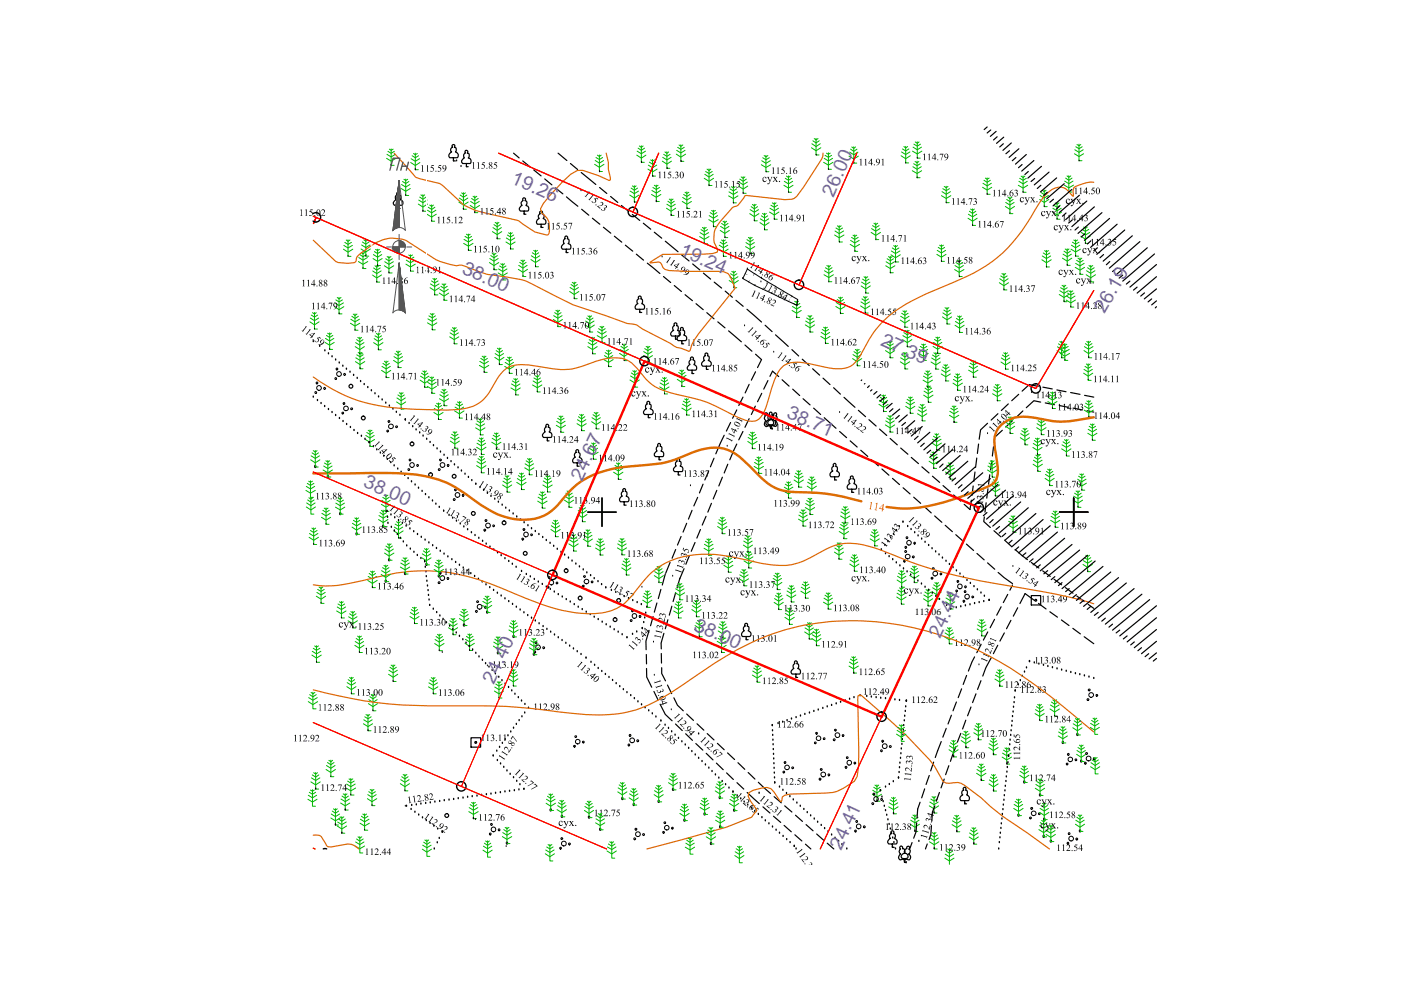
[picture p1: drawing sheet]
<svg xmlns="http://www.w3.org/2000/svg" width="297mm" height="210mm" viewBox="0 0 297 210" stroke-linecap="round" stroke-linejoin="round" font-family="sans-serif">
<defs><g id="words">
<g font-size="4.1" fill="#735cb8">
<text x="108.2" y="38.8" transform="rotate(24 108.2 38.8)">19.26</text>
<text x="176.7" y="41.9" transform="rotate(-66 176.7 41.9)">26.00</text>
<text x="97.7" y="57.8" transform="rotate(24 97.7 57.8)">38.00</text>
<text x="143.9" y="54.1" transform="rotate(24 143.9 54.1)">19.24</text>
<text x="234.1" y="66.6" transform="rotate(-60 234.1 66.6)">26.19</text>
<text x="186.5" y="73.1" transform="rotate(24 186.5 73.1)">27.39</text>
<text x="166.6" y="88.5" transform="rotate(24 166.6 88.5)">38.71</text>
<text x="76.9" y="103.1" transform="rotate(24 76.9 103.1)">38.00</text>
<text x="123.4" y="102.2" transform="rotate(-65 123.4 102.2)">24.67</text>
<text x="146.9" y="133.5" transform="rotate(24 146.9 133.5)">38.00</text>
<text x="199.3" y="135.4" transform="rotate(-65 199.3 135.4)">24.44</text>
<text x="104.7" y="145.2" transform="rotate(-65 104.7 145.2)">24.40</text>
<text x="178.4" y="180.5" transform="rotate(-65 178.4 180.5)">24.41</text>
</g>
<text font-size="2" x="194" y="130.4">113.06</text>
</g></defs>
<g fill="none" stroke="#000" stroke-width=".25">
<path d="M108.9 32.5l1.2 1M110.8 34.1l1.6 1.3M113.2 36l1.5 1.3M115.5 37.9l1.5 1.3M117.8 39.8l1.5 1.3M118.3 32.5l1.9 1.5M120.9 34.7l1.6 1.2M123.2 36.6l3.1 2.5M127.1 39.8l1.6 1.2M120.1 41.7l2.4 2M123.3 44.4l1.5 1.2M125.6 46.3l1.6 1.2"/>
<path d="M127.9 48.2l1.6 1.2M129.5 41.7l1.5 1.2M130.3 50.1l1.5 1.3M131.7 43.6l1.6 1.2M132.6 52l1.6 1.3M134.1 45.5l1.5 1.2M134.9 53.9l1.5 1.3M136.4 47.3l1.6 1.3M137.2 55.8l2.7 2.2M138.7 49.2l1.6 1.3M140.7 58.6l1.5 1.3M141.1 51.1l2.7 2.3"/>
<path d="M144.5 54.1l1.6 1.2M146.9 56l1.5 1.2M149.1 57.9l1.6 1.3M151.4 59.8l1.6 1.3M143 60.5l1.5 1.3M145.2 62.5l1.6 1.3M147.6 64.4l1.5 1.3M149.9 66.3l1.5 1.3M152.2 68.2l1.5 1.3M153.8 61.7l1.5 1.3M154.5 70.1l2.7 2.4M156 63.7l1.6 1.2"/>
<path d="M157.9 73.2l1.5 1.3M158.4 65.6l3.1 2.7M160.2 75.1l1.3 1.1-.9 1.7M160.2 78.8l-.9 1.8M162.2 69l1.5 1.3M163.2 79.8l.6-1.1 1.3 1.1M164.4 71l2.7 2.4M167.9 74.1l1.4 1.4M170.1 76.2l1.5 1.3M172.3 78.2l1.5 1.3M150.2 99.9l-.8 1.9M151.4 97.2l-.8 1.8"/>
<path d="M153.5 92.3l-1.7 3.9M154.3 98.4l-.8 1.9M154.9 89.6l-.9 1.8M156.2 94.1l-1.5 3.4M156.2 86.9l-.9 1.8M157.5 84.2l-.9 1.8M157.5 91.5l-.9 1.8M158.8 81.5l-.8 1.8M158.8 88.8l-.9 1.8M160.1 86.1l-.8 1.8M161.5 83.4l-.9 1.8M162.8 80.7l-.9 1.8"/>
<path d="M165.8 80.5l1.5 1.4M168.1 82.5l1.4 1.4M170.3 84.5l1.4 1.4M172.5 86.5l1.5 1.4M174.5 80.2l1.5 1.3M174.8 88.6l2.4 2.2M176.7 82.2l1.5 1.4M178 91.5l1.5 1.3M178.9 84.2l2.4 2.2M180.3 93.5l1.4 1.3M182 87l1.5 1.3M182.5 95.5l1.5 1.3"/>
<path d="M184.2 89l1.6 1.3M184.7 97.5l1.5 1.3M186.5 91l1.5 1.3M187 99.4l1.5 1.4M188.7 93l1.5 1.3M191 95l1.5 1.3M193.2 97l1.5 1.3M195.5 99l1.5 1.3M207.1 97.1l-.3 2M207.5 94.1l-.3 2M209.4 89.7l-1.5 1.4-.3 2M210.3 97.7l-.3 2"/>
<path d="M210.7 94.7l-.3 2M211.6 87.7l-1.5 1.4M212.5 91.2l-1.6 1.5-.1 1M213.8 85.6l-1.5 1.4M214.7 89.2l-1.5 1.4M216 83.6l-1.5 1.4M216.9 87.1l-1.5 1.4M220.1 81.9l-1.9-.4-1.5 1.4M220.6 85.3l-1.4-.3-1.6 1.4M221.1 82.1l2 .4M221.6 85.4l2 .4M224.1 82.7l1.9 .4"/>
<path d="M224.6 86l1.9 .4M227 83.2l2 .4M227.5 86.5l2 .4M230 83.8l1.9 .4M230.5 87.1l1.4 .3M142.1 119.3l-1 2.2M143.3 116.5l-.8 1.9M144.4 113.7l-.8 1.9M145.6 111l-.8 1.8M146.2 117.8l-.8 1.8M146.7 108.2l-.7 1.9M147.4 115l-.8 1.9"/>
<path d="M147.9 105.5l-.8 1.8M148.5 112.3l-.8 1.8M149.1 102.7l-.8 1.8M149.7 109.5l-.8 1.8M150.8 106.7l-.7 1.9M152 104l-.8 1.8M153.2 101.2l-.8 1.8M189.2 101.4l1.5 1.3M191.5 103.4l1.5 1.3M193.7 105.4l1.5 1.3M196 107.4l1.4 1.4M197.7 101l1.5 1.3"/>
<path d="M198.2 109.4l1.5 1.3M199.9 103l1.6 1.3M200.4 111.4l1.5 1.3M202.2 104.9l1.5 1.4M202.6 113.4l1.6 1.3M204.9 115.4l1.5 1.3M206 106l-.3 2-1.3-1.1M206.3 103l-.2 2M206.7 100.1l-.2 2M207.1 117.3l1.6 1.4M208.7 109.6l-.1 1 1.4 1.2M209.1 106.6l-.3 2"/>
<path d="M209.4 119.3l1.5 1.4M209.5 103.6l-.3 2M209.8 100.7l-.2 2M210.7 112.5l1.5 1.3M213 114.5l1.5 1.4M215.2 116.5l2.6 2.2M218.7 119.3l1.6 1.1M137 138.8l.1 2M137.6 133.6l-.7 2.3 .1 1.9M138.5 130.7l-.6 2M139.3 127.8l-.6 2M140.1 125l-.5 1.9"/>
<path d="M140.2 138.6l.1 2M140.8 134.3l-.6 2.1v1.2M141.1 121.7l-.7 2.3M141.6 131.4l-.5 1.9M142.5 128.5l-.6 1.9M143.3 125.6l-.6 2M144.1 122.6l-.5 2.1M145 120.6l-.9 2.2M206.6 139.3l-1.3 3M208 136.6l-.9 1.8M209.4 134l-.9 1.7M210.1 139.5l-1.1 2.1-.6 1.7"/>
<path d="M210.9 131.3l-1 1.8M211.5 136.8l-.9 1.8M211.6 121.4l3.1 2.3M212.3 128.7l-1 1.7M212.9 134.2l-.9 1.7M213.7 126l-1 1.8M214.3 131.5l-.9 1.8M214.7 124l-.6 1.1M215.8 128.9l-1 1.7M219.4 127.3l-2.1-1.4-1.1 2.1M220.2 127.9l1.6 1.2M221.1 121l1.6 1.2"/>
<path d="M222.6 129.7l1.6 1.2M223.5 122.8l1.6 1.2M225 131.4l1.7 1.2M225.9 124.6l1.6 1.2M227.5 133.2l1.6 1.2M228.3 126.4l1.6 1.2M229.9 135l2 1.5M230.7 128.1l1.2 .9M137.1 141.7v1.9l1.1 2.1M138.6 146.6l.9 1.8M140 149.3l1.1 2.2 1.4 1.3M140.3 141.6v1.2l.8 1.6"/>
<path d="M141.5 145.2l.9 1.9M142.9 148l.7 1.5 1.3 1.2M143.2 153.5l1.5 1.4M145.4 155.6l1.4 1.4M145.6 151.4l1.4 1.3M147.5 157.6l1.5 1.4M147.8 153.5l1.4 1.3M149.7 159.7l1.5 1.4M149.9 155.5l1.5 1.4M152.1 157.6l1.4 1.4M154.3 159.6l1.4 1.4M199.6 157.2l-1.3 3.4"/>
<path d="M200.6 154.4l-.7 1.9M201.7 151.6l-.7 1.9M202.6 158.3l-1.1 3.1M202.8 148.8l-.7 1.9M203.7 155.5l-.7 1.9M203.9 146.1l-.7 1.8M204.8 152.7l-.7 1.9M204.9 143.2l-.7 1.9M205.9 149.9l-.8 1.9M206.9 147.1l-.7 1.9M208 144.3l-.7 1.9M151.9 161.8l1.4 1.4"/>
<path d="M154.1 163.9l1.4 1.4M156.3 165.9l1.4 1.4M156.5 161.7l1.4 1.4M158.4 168l2.6 2.4M158.6 163.8l1.5 1.4M160.8 165.9l2.6 2.3M161.8 171.1l1.4 1.3M164 173.1l1.5 1.3M164.1 168.9l1.6 1.3M166.2 175l1.6 1.4M166.4 170.9l1.5 1.3M168.5 177l1.5 1.3"/>
<path d="M168.7 172.8l1.4 1.4M170.8 179l1.1 1M170.9 174.8l1.5 1.3M173.1 176.8l1.5 1.3M175.4 178.8l1.4 1.2M193.4 178.6l-.5 1.4M194.4 174.5l-.2 1.9-.5 1.3M195.1 170.1l-.5 1.4-.2 1.9M196 167.3l-.6 1.9M196.6 178.9l-.4 1.1M197 164.4l-.7 1.9M197.5 175l-.1 1.9-.4 1.1"/>
<path d="M198 161.6l-.7 1.8M198.2 170.9l-.5 1.3-.1 1.9M199.2 168l-.7 1.9M200.2 165.2l-.7 1.8M201.2 162.3l-.7 2"/>
</g>
<!-- layer: SC007 -->
<g fill="none" stroke="#000" stroke-width=".25">
<path d="M218.7 126.3h1.9v2h-1.9z"/>
<circle cx="219.6" cy="127.3" r=".19"/>
</g>
<g fill="none" stroke="#00b800" stroke-width=".21">
<path d="M82 33.6l.9 .6 1-.6M82 32.7l.9 .6 .9-.6M82.3 32.1l.6 .4 .7-.4M82.6 31.6l.3 .3 .5-.3M82.9 31.6v3.5h.7M85 40l1 .6 1-.6M85.1 39.1l.9 .6 .9-.6M85.3 38.5l.7 .4 .7-.4M85.6 38l.4 .3 .4-.3M86 38v3.4h.7M87.1 34.5l1 .6 .9-.6M87.2 33.7l.9 .5 .8-.5"/>
<path d="M87.4 33l.7 .4 .6-.4M87.7 32.6l.4 .2 .4-.2M88.1 32.5v3.5h.6M126.1 34.8l1 .7 1-.7M126.2 34l.9 .6 .9-.6M126.4 33.4l.7 .4 .7-.4M126.7 32.9l.4 .3 .4-.3M127.1 32.9v3.5h.6M133.8 39.9l.7 .4 .7-.4M134.1 39.4l.4 .3 .4-.3M134.5 39.4v3.4h.6M135 32.9l1 .6 .9-.6"/>
<path d="M135.1 32l.9 .6 .9-.6M135.3 31.4l.7 .5 .7-.5M135.6 30.9l.4 .3 .4-.3M136 30.9v3.5h.6M137.4 35.9l.9 .5 1-.5M137.5 35l.8 .6 .9-.6M137.7 34.4l.6 .4 .7-.4M138 33.9l.3 .3 .5-.3M138.3 33.8v3.5h.7M138.4 39.8l.7 .4 .7-.4M138.7 39.3l.4 .2 .4-.2M139.1 39.2v3.5h.7"/>
<path d="M140.4 34.2l1 .6 1-.6M140.5 33.4l.9 .5 .9-.5M140.7 32.7l.7 .4 .7-.4M141 32.2l.4 .3 .4-.3M141.4 32.2v3.5h.6M143.4 32.7l1 .6 1-.6M143.5 31.9l.9 .5 .8-.5M143.7 31.2l.7 .5 .7-.5M144 30.7l.4 .3 .4-.3M144.4 30.7v3.5h.6M149.3 37.8l1 .6 1-.6M149.4 37l.9 .5 .9-.5"/>
<path d="M149.6 36.4l.7 .4 .7-.4M149.9 35.9l.4 .3 .4-.3M150.3 35.8v3.5h.7M155.1 39.6l.4 .2 .4-.2M155.5 39.5v3.5h.6M156.5 39.5l1.1 .6 .9-.6M156.7 38.6l.9 .6 .9-.6M156.8 38l.8 .4 .6-.4M157.1 37.5l.5 .3 .3-.3M157.6 37.5v3.5h.6M161.4 34.9l1 .6 1-.6M161.5 34.1l.9 .5 .9-.5"/>
<path d="M161.7 33.4l.7 .5 .7-.5M162 33l.4 .3 .4-.3M162.4 32.9v3.5h.6M166.2 39.3l1 .6 .9-.6M166.3 38.4l.9 .6 .9-.6M166.5 37.8l.7 .4 .7-.4M166.8 37.3l.4 .3 .4-.3M167.2 37.3v3.5h.6M172 31.3l1 .7 1-.7M172.1 30.5l.9 .6 .9-.6M172.3 29.8l.7 .5 .7-.5M172.6 29.4l.4 .3 .4-.3"/>
<path d="M173 29.3v3.6h.7M174.6 34.4l1 .6 1-.6M174.8 33.6l.8 .5 .9-.5M174.9 32.9l.7 .5 .7-.5M175.2 32.5l.4 .2 .4-.2M175.6 32.4v3.5h.7M180 33.1l1 .6 1-.6M180.1 32.3l.9 .5 .9-.5M180.3 31.6l.7 .5 .7-.5M180.6 31.2l.4 .3 .4-.3M181 31.1v3.5h.7M191.1 33l.9 .7 1-.7"/>
<path d="M191.1 32.2l.9 .6 .9-.6M191.3 31.6l.7 .4 .7-.4M191.6 31.1l.4 .3 .4-.3M192 31v3.5h.7M193.4 36.2l1 .6 1-.6M193.5 32l1 .6 1-.6M193.5 35.3l.9 .6 .9-.6M193.6 31.2l.9 .6 .9-.6M193.7 34.7l.7 .4 .7-.4M193.8 30.6l.7 .4 .7-.4M194 34.2l.4 .3 .4-.3M194.1 30.1l.4 .3 .4-.3"/>
<path d="M194.4 34.2v3.5h.7M194.5 30.1v3.4h.6M200.2 39.5l.4 .3 .4-.3M200.6 39.5v3.5h.7M208.3 39.7l1 .6 1-.6M208.4 38.9l.9 .5 .9-.5M208.6 38.2l.7 .5 .7-.5M208.9 37.8l.4 .2 .4-.2M209.3 37.7v3.5h.6M215.9 39.3l1 .6 1-.6M216 38.4l.9 .6 .9-.6M216.2 37.8l.7 .4 .7-.4"/>
<path d="M216.5 37.3l.4 .3 .4-.3M216.9 37.3v3.5h.7M225.6 39.2l1 .6 1-.6M225.7 38.4l.9 .5 .9-.5M225.9 37.8l.7 .4 .7-.4M226.2 37.3l.4 .3 .4-.3M226.6 37.3v3.4h.6M227.8 32.6l1 .6 .9-.6M227.9 31.8l.9 .5 .9-.5M228.1 31.1l.7 .4 .6-.4M228.3 30.6l.5 .3 .4-.3M228.8 30.6v3.5h.6"/>
<path d="M72.8 52.8l1 .7 1-.7M72.9 52l.9 .6 .9-.6M73.1 51.4l.7 .4 .7-.4M73.4 50.9l.4 .3 .4-.3M73.8 50.8v3.6h.6M76 55.5l1 .5 1-.5M76.1 54.6l.9 .6 .9-.6M76.3 54l.7 .4 .7-.4M76.5 52.8l1.1 .6 .9-.6M76.6 53.5l.4 .3 .4-.3M76.7 51.9l.9 .6 .8-.6M76.8 51.3l.8 .5 .6-.5"/>
<path d="M77 53.5v3.4h.6M77.1 50.8l.5 .3 .3-.3M77.6 50.8v3.5h.6M78.9 58.3l1 .6 1-.6M79 57.4l.9 .6 .9-.6M79.1 54.8l1 .6 .9-.6M79.2 54l.9 .5 .8-.5M79.2 56.8l.7 .5 .7-.5M79.4 53.3l.7 .5 .6-.5M79.5 56.3l.4 .3 .4-.3M79.6 52.9l.5 .2 .3-.2M79.9 56.3v3.5h.6"/>
<path d="M80.1 52.8v3.5h.6M81.5 56.3l1 .7 1-.7M81.6 55.5l.9 .5 .9-.5M81.8 54.9l.7 .4 .7-.4M82.1 54.4l.4 .3 .4-.3M82.5 54.4v3.5h.6M86.1 56l.9 .6 1.1-.6M86.1 55.2l.9 .5 1-.5M86.4 54.5l.6 .4 .8-.4M86.7 54.1l.3 .2 .5-.2M87 54v3.5h.7M88.7 43.3l1 .6 .9-.6"/>
<path d="M88.8 42.4l.9 .6 .9-.6M89 41.8l.7 .4 .6-.4M89.2 41.3l.5 .3 .3-.3M89.7 41.3v3.5h.6M90.5 45.4l1 .6 1-.6M90.6 44.6l.9 .5 .9-.5M90.8 43.9l.7 .5 .7-.5M91.1 43.5l.4 .3 .4-.3M91.5 59.6l.7 .4 .7-.4M91.5 43.4v3.5h.7M91.8 59.1l.4 .3 .4-.3M92.2 59v3.5h.6"/>
<path d="M97.3 42.8l1 .7 1-.7M97.4 42l.9 .6 .9-.6M97.6 41.4l.7 .4 .7-.4M97.9 40.9l.4 .3 .4-.3M98.3 40.9v3.5h.6M98.3 51.6l1 .6 1-.6M98.4 50.8l.9 .5 .9-.5M98.6 50.1l.7 .4 .7-.4M98.9 49.7l.4 .2 .4-.2M99.3 49.6v3.5h.6M99.7 43.6l1 .6 1-.6M99.8 42.7l.9 .6 .9-.6"/>
<path d="M100 42.1l.7 .4 .7-.4M100.3 41.6l.4 .3 .4-.3M100.7 41.6v3.5h.6M103.8 55.7l.9 .6 1-.6M103.8 54.8l.9 .6 .9-.6M104.1 54.2l.6 .5 .8-.5M104.4 53.7l.3 .3 .5-.3M104.4 49.1l1 .6 1-.6M104.5 48.3l.9 .6 .9-.6M104.7 53.7v3.5h.7M104.7 47.6l.7 .5 .7-.5M105 47.2l.4 .3 .4-.3"/>
<path d="M105.4 47.1v3.5h.6M105.6 57.9l1 .6 1-.6M105.7 57l.9 .6 .9-.6M105.9 56.4l.7 .4 .7-.4M106.2 55.9l.4 .3 .4-.3M106.6 55.9v3.5h.6M107.3 51.3l.9 .6 1-.6M107.4 50.5l.8 .5 .9-.5M107.6 49.8l.6 .4 .7-.4M107.8 49.4l.4 .2 .4-.2M108.2 49.3v3.5h.7M109.9 57.1l1 .6 .9-.6"/>
<path d="M110 56.3l.9 .6 .9-.6M110.2 55.6l.7 .5 .6-.5M110.4 55.2l.5 .3 .4-.3M110.9 55.1v3.5h.6M112.6 55l.9 .7 1-.7M112.6 54.2l.9 .6 .9-.6M112.9 53.6l.6 .4 .7-.4M113.2 53.1l.3 .3 .5-.3M113.5 53v3.6h.7M121.3 59.9l.5 .3 .3-.3M121.8 59.8v3.5h.6M133.5 41.4l1 .6 1-.6"/>
<path d="M133.6 40.5l.9 .6 .9-.6M138.1 41.2l1 .6 1-.6M138.2 40.4l.9 .5 .9-.5M141.3 44.2l1 .6 1-.6M141.4 43.3l.9 .6 .9-.6M141.6 42.7l.7 .4 .7-.4M141.9 42.2l.4 .3 .4-.3M142.3 42.2v3.5h.6M144.7 42.7l.9 .6 1-.6M144.7 41.9l.9 .5 .9-.5M144.9 41.2l.7 .5 .7-.5M145.2 40.8l.4 .2 .5-.2"/>
<path d="M145.6 40.7v3.5h.7M148.3 50.2l1 .6 1-.6M148.4 49.3l.9 .6 .9-.6M148.6 48.7l.7 .4 .7-.4M148.9 48.2l.4 .3 .4-.3M149.3 48.2v3.4h.7M150.3 46.6l1 .6 1-.6M150.4 45.7l.9 .6 .8-.6M150.6 45.1l.7 .4 .7-.4M150.9 44.6l.4 .3 .4-.3M151.3 44.6v3.4h.6M152.4 52.8l1 .7 1-.7"/>
<path d="M152.5 52l.9 .5 .9-.5M152.7 51.4l.7 .4 .7-.4M152.7 48.9l1 .6 .9-.6M152.8 48l.9 .6 .9-.6M153 50.9l.4 .3 .4-.3M153 47.4l.7 .4 .6-.4M153.3 46.9l.4 .3 .4-.3M153.4 50.8v3.6h.6M153.7 46.9v3.5h.6M154.5 41.5l1 .6 1-.6M154.6 40.7l.9 .5 .9-.5M154.6 59.5l1 .6 .9-.6"/>
<path d="M154.7 58.7l.9 .5 .9-.5M154.8 40l.7 .5 .7-.5M154.9 58l.7 .5 .7-.5M155.2 57.5l.4 .3 .4-.3M155.6 57.5v3.5h.6M158.1 52.3l.9 .6 1-.6M158.2 51.4l.8 .6 .9-.6M158.4 50.8l.6 .5 .7-.5M158.7 50.3l.3 .3 .5-.3M159 45.3l.9 .6 1-.6M159 50.3v3.5h.7M159 44.5l.9 .5 .9-.5"/>
<path d="M159.3 43.8l.6 .5 .7-.5M159.5 43.3l.4 .3 .4-.3M159.9 43.3v3.5h.7M161.1 47.2l1 .6 1-.6M161.2 46.4l.9 .5 .9-.5M161.4 45.8l.7 .4 .7-.4M161.7 45.3l.4 .3 .4-.3M162.1 45.2v3.5h.6M163.2 45l1 .6 .9-.6M163.2 44.2l1 .5 .9-.5M163.4 43.5l.8 .4 .6-.4M163.7 43l.5 .3 .3-.3"/>
<path d="M164.2 43v3.5h.6M174.7 58.3l1 .5 1-.5M174.8 57.4l.9 .6 .9-.6M175 56.8l.7 .4 .7-.4M175.3 56.3l.4 .3 .4-.3M175.7 56.3v3.4h.7M177 49.8l.9 .6 1-.6M177 49l.9 .5 1-.5M177.2 48.3l.7 .5 .7-.5M177.5 47.9l.4 .3 .5-.3M177.9 47.8v3.5h.7M180.3 51.8l.9 .6 1-.6"/>
<path d="M180.3 51l.9 .5 1-.5M180.6 50.3l.6 .5 .7-.5M180.8 49.9l.4 .2 .5-.2M181.2 49.8v3.5h.7M182.7 59.8l.9 .6 .8-.6M182.9 59.2l.7 .4 .6-.4M183.2 58.7l.4 .3 .4-.3M183.6 58.6v3.5h.6M184.7 49.3l1 .6 1-.6M184.8 48.5l.9 .5 .9-.5M185 47.8l.7 .5 .7-.5M185.3 47.3l.4 .3 .4-.3"/>
<path d="M185.7 47.3v3.5h.6M187.8 56.3l1 .6 .9-.6M187.9 55.5l.9 .5 .9-.5M188.1 54.9l.7 .4 .6-.4M188.4 54.4l.4 .3 .4-.3M188.8 54.4v3.4h.6M188.9 54l1 .7 1-.7M189 53.2l.9 .6 .9-.6M189.2 52.6l.7 .4 .7-.4M189.5 52.1l.4 .3 .4-.3M189.9 52v3.5h.6M198.6 53.9l1 .6 1-.6"/>
<path d="M198.7 53.1l.9 .5 .9-.5M198.9 52.5l.7 .4 .7-.4M199.2 52l.4 .2 .4-.2M199.6 51.9v3.5h.6M199.6 41.5l1 .6 1-.6M199.7 40.6l.9 .6 .9-.6M199.9 40l.7 .4 .7-.4M202.4 57.2l1 .5 1-.5M202.5 56.3l.9 .6 .9-.6M202.7 55.7l.7 .4 .7-.4M203 55.2l.4 .3 .4-.3M203.4 55.2v3.4h.6"/>
<path d="M205.2 46.3l1 .6 1-.6M205.3 45.4l.9 .6 .9-.6M205.5 44.8l.7 .5 .7-.5M205.8 44.3l.4 .3 .4-.3M206.2 44.3v3.5h.6M211.9 59.9l1 .7 .9-.7M212 59.1l.9 .6 .8-.6M212.2 58.5l.7 .4 .6-.4M212.4 58l.5 .3 .3-.3M212.9 58v3.5h.6M213.1 43.8l1 .6 1-.6M213.2 42.9l.9 .6 .9-.6"/>
<path d="M213.4 42.3l.7 .5 .7-.5M213.7 41.8l.4 .3 .4-.3M214.1 41.8v3.5h.7M220.4 42.3l1 .6 1-.6M220.5 41.4l.9 .6 .9-.6M220.7 40.8l.7 .5 .7-.5M220.9 55.1l1 .6 1-.6M221 54.3l.9 .5 .9-.5M221 40.3l.4 .3 .4-.3M221.2 53.6l.7 .5 .7-.5M221.4 40.3v3.5h.6M221.5 53.1l.4 .3 .4-.3"/>
<path d="M221.9 53.1v3.5h.6M223.1 45l1 .6 1-.6M223.2 44.2l.9 .5 .9-.5M223.4 43.5l.7 .4 .7-.4M223.7 43l.4 .3 .4-.3M224.1 43v3.5h.6M225.3 54.7l1 .7 .9-.7M225.4 53.9l.9 .5 .9-.5M225.6 53.3l.7 .4 .6-.4M225.8 52.8l.5 .3 .4-.3M226.3 52.7v3.6h.6M227.1 52.8l.9 .6 1.1-.6"/>
<path d="M227.2 52l.8 .5 .9-.5M227.4 51.4l.6 .4 .8-.4M227.7 50.9l.3 .2 .5-.2M228 56.7l1 .6 1-.6M228 55.8l1 .6 .9-.6M228 50.8v3.5h.7M228.3 55.2l.7 .4 .7-.4M228.6 54.7l.4 .3 .4-.3M229 54.7v3.5h.6M229.2 50.1l.9 .6 1-.6M229.2 49.3l.9 .5 1-.5M229.4 48.6l.7 .5 .7-.5"/>
<path d="M229.7 48.1l.4 .3 .4-.3M230.1 48.1v3.5h.7M230.3 58.3l1 .6 1-.6M230.4 57.4l.9 .6 .9-.6M230.6 56.8l.7 .4 .7-.4M230.9 56.3l.4 .3 .4-.3M231.3 56.3v3.5h.6M65.7 68.2l1 .7 .9-.7M65.8 67.4l.9 .6 .9-.6M66 66.8l.7 .4 .7-.4M66.3 66.3l.4 .3 .4-.3M66.7 66.3v3.5h.6"/>
<path d="M68.9 72.6l1 .6 1-.6M69 71.8l.9 .5 .9-.5M69.2 71.1l.7 .4 .7-.4M69.5 70.7l.4 .2 .4-.2M69.9 70.6v3.5h.6M70.9 65l1 .7 1-.7M71 64.2l.9 .6 .9-.6M71.2 63.6l.7 .4 .7-.4M71.5 63.1l.4 .3 .4-.3M71.9 63v3.5h.6M74.3 68.5l1 .6 1-.6M74.4 67.7l.9 .5 .9-.5"/>
<path d="M74.6 67.1l.7 .4 .7-.4M74.9 66.6l.4 .3 .4-.3M75.3 66.5v3.5h.6M75.3 73.5l1 .6 1-.6M75.4 76.7l.9 .6 1-.6M75.4 72.6l.9 .6 .9-.6M75.4 75.9l.9 .5 .9-.5M75.6 72l.7 .5 .7-.5M75.6 75.2l.7 .4 .7-.4M75.9 71.5l.4 .3 .4-.3M75.9 74.7l.4 .3 .5-.3M76.3 71.5v3.5h.6"/>
<path d="M76.3 74.7v3.5h.7M79.2 72.6l1 .7 1-.7M79.3 71.8l.9 .6 .9-.6M79.5 71.2l.7 .4 .7-.4M79.8 70.7l.4 .3 .4-.3M80.2 70.7v3.5h.7M80.9 78.5l1 .7 .9-.7M81 77.7l.9 .5 .9-.5M81.2 77l.7 .5 .7-.5M81.5 76.6l.4 .3 .4-.3M81.9 76.5v3.6h.6M83.4 76.4l1 .6 1-.6"/>
<path d="M83.5 75.6l.9 .6 .9-.6M83.7 75l.7 .4 .7-.4M84 74.5l.4 .3 .4-.3M84.4 74.4v3.5h.7M89.2 79.8l.8 .5 .9-.5M89.4 79.1l.6 .5 .7-.5M89.6 78.7l.4 .3 .4-.3M90 78.6v3.5h.7M90.6 68.5l1.1 .5 .9-.5M90.7 67.6l1 .6 .8-.6M90.9 67l.8 .4 .6-.4M91.1 80l.5 .2 .3-.2"/>
<path d="M91.2 61l1 .6 1-.6M91.2 66.5l.5 .3 .3-.3M91.3 60.2l.9 .5 .9-.5M91.6 79.9v3.5h.6M91.7 66.5v3.4h.6M93.1 62.1l1 .7 1-.7M93.3 61.3l.8 .6 .9-.6M93.5 60.7l.6 .4 .7-.4M93.7 60.2l.4 .3 .4-.3M94.1 60.2v3.5h.7M95.3 71.4l1 .6 1-.6M95.4 70.6l.9 .5 .9-.5"/>
<path d="M95.6 69.9l.7 .5 .7-.5M95.9 69.5l.4 .3 .4-.3M96.3 69.4v3.5h.6M101.6 77.5l1.1 .6 .9-.6M101.7 76.6l1 .6 .8-.6M101.9 76l.8 .5 .6-.5M102.2 75.5l.5 .3 .3-.3M102.7 75.5v3.5h.6M104.9 75.8l1 .6 .9-.6M105 75l.9 .5 .9-.5M105.2 74.3l.7 .5 .7-.5M105.5 73.8l.4 .3 .4-.3"/>
<path d="M105.9 73.8v3.5h.6M107 77.7l1 .6 1-.6M107.1 76.8l.9 .6 .9-.6M107.3 76.2l.7 .4 .7-.4M107.6 75.7l.4 .3 .4-.3M108 75.7v3.5h.6M113.5 79.7l.4 .2 .4-.2M113.9 79.6v3.5h.7M117.3 67.7l1 .7 1-.7M117.4 66.9l.9 .6 .9-.6M117.6 66.3l.7 .4 .7-.4M117.9 65.8l.4 .3 .4-.3"/>
<path d="M118.3 65.7v3.6h.6M120.8 61.8l1 .6 .9-.6M120.9 61l.9 .5 .8-.5M121.1 60.3l.7 .5 .6-.5M124.1 68.9l1 .7 .9-.7M124.2 68.1l.9 .5 .8-.5M124.4 67.4l.7 .5 .6-.5M124.6 67l.5 .3 .3-.3M124.6 73.5l1 .6 1-.6M124.7 72.6l.9 .6 .9-.6M124.9 72l.7 .5 .7-.5M125.1 66.9v3.5h.6"/>
<path d="M125.2 71.5l.4 .3 .4-.3M125.6 71.5v3.5h.7M126.6 71.2l1 .6 1-.6M126.7 70.3l.9 .6 .9-.6M126.9 69.7l.7 .4 .7-.4M127.2 69.2l.4 .3 .4-.3M127.6 69.2v3.4h.7M128 76.2l1 .6 1-.6M128.1 75.4l.9 .5 .9-.5M128.3 74.8l.7 .4 .7-.4M128.6 74.3l.4 .2 .4-.2M129 74.2v3.5h.7"/>
<path d="M131.4 74.9l.9 .7 1-.7M131.4 74.1l.9 .5 .9-.5M131.7 73.4l.6 .5 .7-.5M132 73l.3 .3 .5-.3M132.3 72.9v3.6h.7M133.7 79.7l.9 .6 .9-.6M133.9 79.1l.7 .4 .7-.4M134.2 78.6l.4 .3 .4-.3M134.6 78.6v3.5h.6M136.4 75.4l1 .6 .9-.6M136.5 74.5l.9 .6 .9-.6M136.7 73.9l.7 .4 .6-.4"/>
<path d="M137 73.4l.4 .3 .4-.3M137.4 73.4v3.5h.6M143.7 79.6l.9 .5 .9-.5M143.9 79l.7 .4 .6-.4M144.1 78.5l.5 .3 .3-.3M144.6 78.4v3.6h.6M167.9 65.8l1 .6 1-.6M168 65l.9 .5 .9-.5M168.2 64.3l.7 .5 .7-.5M168.5 63.9l.4 .2 .4-.2M168.9 63.8v3.5h.6M170.7 68.9l1 .6 1-.6"/>
<path d="M170.8 68.1l.9 .5 .9-.5M171 67.4l.7 .5 .7-.5M171.3 66.9l.4 .3 .4-.3M171.7 66.9v3.5h.7M174 71.3l1 .6 1-.6M174.1 70.5l.9 .5 .9-.5M174.3 69.9l.7 .4 .7-.4M174.6 69.4l.4 .2 .4-.2M175 69.3v3.5h.6M177.2 65l1 .6 1-.6M177.3 64.1l.9 .6 .9-.6M177.5 63.5l.7 .5 .7-.5"/>
<path d="M177.8 63l.4 .3 .4-.3M178.2 63v3.5h.6M180.8 76l.9 .7 1-.7M180.8 75.2l.9 .5 .9-.5M181.1 74.5l.6 .5 .7-.5M181.4 74.1l.3 .3 .5-.3M181.7 74v3.6h.7M182.5 64.9l.9 .6 1-.6M182.5 64l.9 .6 1-.6M182.6 60.6l1 .7 .9-.7M182.8 63.4l.6 .4 .8-.4M183 62.9l.4 .3 .5-.3"/>
<path d="M183.4 62.9v3.5h.7M187.7 74.3l1 .7 1-.7M187.8 73.5l.9 .6 .9-.6M188 72.9l.7 .4 .7-.4M188.3 72.4l.4 .3 .4-.3M188.7 72.3v3.6h.7M190.9 76.7l1 .6 1-.6M190.9 67.9l1 .6 .9-.6M191 75.9l.9 .5 .8-.5M191 67.1l.9 .5 .8-.5M191.2 75.2l.7 .5 .6-.5M191.2 66.4l.7 .4 .6-.4"/>
<path d="M191.3 72l1.1 .6 .9-.6M191.4 71.2l1 .5 .9-.5M191.4 65.9l.5 .3 .3-.3M191.5 74.8l.4 .3 .4-.3M191.6 70.5l.8 .5 .6-.5M191.9 74.7v3.5h.6M191.9 65.9v3.5h.6M191.9 70.1l.5 .3 .3-.3M192.4 70v3.5h.6M194.8 74.9l1 .6 1-.6M194.9 74.1l.9 .5 .9-.5M195.1 73.4l.7 .5 .7-.5"/>
<path d="M195.4 73l.4 .2 .4-.2M195.8 79.8l.9 .5 .9-.5M195.8 72.9v3.5h.6M196 79.1l.7 .5 .7-.5M196.3 78.7l.4 .3 .4-.3M196.7 78.6v3.5h.7M197.4 76.8l1 .6 1-.6M197.5 75.9l.9 .6 .9-.6M197.7 75.3l.7 .4 .7-.4M197.8 73.4l1 .6 1-.6M197.9 72.6l.9 .6 .9-.6M198 74.8l.4 .3 .4-.3"/>
<path d="M198.1 72l.7 .4 .7-.4M198.4 74.8v3.5h.7M198.4 71.5l.4 .3 .4-.3M198.8 71.5v3.4h.6M199.6 79.3l.9 .6 1-.6M199.6 78.4l.9 .6 .9-.6M199.8 67.2l1 .6 1-.6M199.9 77.8l.6 .4 .7-.4M199.9 66.3l.9 .6 .9-.6M200.1 77.3l.4 .3 .4-.3M200.1 65.7l.7 .5 .7-.5M200.4 65.2l.4 .3 .4-.3"/>
<path d="M200.5 77.3v3.5h.7M200.8 65.2v3.5h.6M202.4 79.8l.6 .4 .8-.4M202.5 69l1 .6 .9-.6M202.6 68.2l.9 .5 .8-.5M202.6 79.3l.4 .3 .5-.3M202.8 67.5l.7 .4 .6-.4M203 79.2v3.6h.7M203 67l.5 .3 .3-.3M203.5 67v3.5h.6M205.4 78.5l1 .6 .9-.6M205.5 77.6l.9 .6 .9-.6"/>
<path d="M205.7 77l.7 .4 .7-.4M206 76.5l.4 .3 .4-.3M206.4 76.5v3.5h.6M212.2 76.8l1 .6 1-.6M212.3 75.9l.9 .6 .9-.6M212.5 75.3l.7 .4 .7-.4M212.8 74.8l.4 .3 .4-.3M213.2 74.8v3.5h.6M224.1 74.3l1 .7 1-.7M224.2 73.5l.9 .6 .9-.6M224.4 72.9l.7 .4 .7-.4M224.6 62.4l1 .7 1-.7"/>
<path d="M224.7 61.6l.9 .6 .9-.6M224.7 72.4l.4 .3 .4-.3M224.8 74.9l1 .6 1-.6M224.9 61l.7 .4 .7-.4M224.9 74.1l.9 .5 .9-.5M225.1 72.3v3.6h.6M225.1 73.4l.7 .5 .7-.5M225.2 60.5l.4 .3 .4-.3M225.4 73l.4 .2 .4-.2M225.6 60.5v3.5h.6M225.8 72.9v3.5h.6M226.1 63.6l.9 .6 1-.6"/>
<path d="M226.1 62.8l.9 .5 .9-.5M226.4 62.1l.6 .5 .7-.5M226.7 61.7l.3 .2 .5-.2M227 61.6v3.5h.7M229.7 79.1l1 .7 1-.7M229.8 78.3l.9 .6 .9-.6M229.8 74.3l1 .7 1-.7M229.9 73.5l.9 .5 .9-.5M230 77.7l.7 .4 .7-.4M230.1 72.9l.7 .4 .7-.4M230.3 77.2l.4 .3 .4-.3M230.4 72.4l.4 .3 .4-.3"/>
<path d="M230.7 77.1v3.5h.7M230.8 72.3v3.6h.7M77.5 93.2l.9 .6 1-.6M77.6 92.3l.8 .6 .9-.6M77.8 91.7l.6 .4 .7-.4M78.1 91.2l.3 .3 .5-.3M78.4 91.1v3.6h.7M84.1 85.2l.9 .7 1-.7M84.2 84.4l.8 .6 .9-.6M84.4 83.7l.6 .5 .7-.5M84.7 83.3l.3 .3 .5-.3M85 83.2v3.5h.7"/>
<path d="M89.1 80.6l.9 .6 1-.6M90.6 81.9l1 .6 .9-.6M90.7 81.1l.9 .5 .9-.5M90.9 80.4l.7 .5 .6-.5M92 87.5l1 .6 .9-.6M92.1 86.6l.9 .6 .9-.6M92.3 86l.7 .4 .6-.4M92.6 85.5l.4 .3 .4-.3M93 85.4v3.5h.6M93.2 84.5l.9 .6 1-.6M93.3 83.7l.8 .5 .9-.5M93.5 83.1l.6 .4 .7-.4"/>
<path d="M93.7 82.6l.4 .2 .4-.2M94.1 82.5v3.5h.7M95.5 93.5l.9 .6 1-.6M95.5 92.7l.9 .6 .9-.6M95.8 92.1l.6 .4 .7-.4M96.1 91.6l.3 .3 .5-.3M96.4 87.1l1 .7 1-.7M96.4 91.5v3.5h.7M96.5 86.3l.9 .6 .9-.6M96.7 85.7l.7 .4 .7-.4M97 85.2l.4 .3 .4-.3M97.4 85.1v3.5h.6"/>
<path d="M100.8 90.7l1.1 .6 .9-.6M100.9 89.9l1 .5 .8-.5M101 98.7l1.1 .7 .9-.7M101 94.8l1.1 .7 .9-.7M101.1 97.9l1 .5 .9-.5M101.1 94l1 .5 .9-.5M101.1 89.2l.8 .5 .6-.5M101.3 97.2l.8 .5 .6-.5M101.3 93.3l.8 .5 .6-.5M101.4 88.8l.5 .3 .3-.3M101.6 96.8l.5 .3 .3-.3M101.6 92.9l.5 .3 .3-.3"/>
<path d="M101.9 88.7v3.5h.6M102.1 96.7v3.5h.6M102.1 92.8v3.6h.6M104.3 93.8l.9 .6 1-.6M104.4 92.9l.8 .6 .9-.6M104.6 92.3l.6 .4 .7-.4M104.8 91.8l.4 .3 .4-.3M105.2 91.8v3.5h.7M108.3 82.3l1 .5 1-.5M108.5 81.4l.8 .6 .9-.6M108.6 80.8l.7 .4 .7-.4M108.9 80.3l.4 .3 .4-.3"/>
<path d="M109.3 80.3v3.4h.7M111.3 99.2l.9 .6 1-.6M111.3 98.3l.9 .6 .9-.6M111.5 97.7l.7 .4 .7-.4M111.8 97.2l.4 .3 .4-.3M112.2 97.2v3.5h.7M112.9 81.6l1 .6 1-.6M113 80.8l.9 .5 .9-.5M113.2 80.1l.7 .5 .7-.5M117.9 90.2l1 .6 1-.6M118 89.3l.9 .6 .9-.6M118.2 88.7l.7 .4 .7-.4"/>
<path d="M118.5 88.2l.4 .3 .4-.3M118.9 88.2v3.5h.6M122.3 89.8l1 .6 1-.6M122.4 89l.9 .5 .9-.5M122.6 88.3l.7 .5 .7-.5M122.9 87.9l.4 .3 .4-.3M123.3 87.8v3.5h.7M124.8 95.9l1 .6 1-.6M124.9 95l.9 .6 .9-.6M125.1 94.4l.7 .5 .7-.5M125.4 89.4l1 .6 1-.6M125.4 93.9l.4 .3 .4-.3"/>
<path d="M125.5 88.6l.9 .5 .9-.5M125.7 87.9l.7 .5 .7-.5M125.8 93.9v3.5h.6M126 87.5l.4 .3 .4-.3M126.4 87.4v3.5h.6M130.2 99.3l.9 .6 .9-.6M130.4 98.7l.7 .4 .7-.4M130.7 98.2l.4 .3 .4-.3M131.1 98.1v3.5h.6M133.6 80.6l1 .6 1-.6M139.9 82l1 .6 1-.6M140 81.2l.9 .5 .9-.5"/>
<path d="M140.2 80.6l.7 .4 .7-.4M140.5 80.1l.4 .2 .4-.2M140.9 80v3.5h.6M143.6 80.4l1 .7 .9-.7M144.6 86.5l1 .6 1-.6M144.7 85.7l.9 .5 .9-.5M144.9 85l.7 .5 .7-.5M145.2 84.6l.4 .2 .4-.2M145.6 84.5v3.5h.6M158.5 93.6l1 .6 1-.6M158.6 92.8l.9 .5 .9-.5M158.8 92.1l.7 .5 .7-.5"/>
<path d="M159.1 91.7l.4 .2 .4-.2M159.5 91.6v3.5h.6M159.9 98.9l1 .6 1-.6M160 98l.9 .6 .9-.6M160.2 97.4l.7 .4 .7-.4M160.5 96.9l.4 .3 .4-.3M160.9 96.9v3.5h.6M169 99.8l.3 .3 .5-.3M169.3 99.8v3.5h.7M186.4 85.7l.9 .7 1-.7M186.4 84.9l.9 .6 .9-.6M186.6 84.2l.7 .5 .7-.5"/>
<path d="M186.9 83.8l.4 .3 .4-.3M187.3 83.7v3.5h.7M187.7 90.1l1 .6 1-.6M187.8 89.2l.9 .6 .9-.6M188 88.6l.7 .5 .7-.5M188.3 88.1l.4 .3 .4-.3M188.7 88.1v3.5h.7M192 86.1l1 .6 1-.6M192.1 85.3l.9 .6 .9-.6M192.3 84.7l.7 .4 .7-.4M192.6 84.2l.4 .3 .4-.3M193 84.2v3.4h.6"/>
<path d="M194.5 87.7l1 .6 1-.6M194.6 86.9l.9 .6 .9-.6M194.8 86.3l.7 .4 .7-.4M195.1 85.8l.4 .3 .4-.3M195.5 85.7v3.5h.7M195.7 80.6l1 .6 1-.6M195.8 83.8l1 .6 1-.6M195.9 82.9l.9 .6 .9-.6M196.1 82.3l.7 .5 .7-.5M196.4 81.8l.4 .3 .4-.3M196.8 81.8v3.5h.6M197 97.8l1 .6 1-.6"/>
<path d="M197.1 96.9l.9 .6 .8-.6M197.3 96.3l.7 .5 .7-.5M197.6 95.8l.4 .3 .4-.3M197.6 93.9l1 .7 1-.7M197.7 93.1l.9 .6 .9-.6M197.9 92.5l.7 .4 .7-.4M198 95.8v3.5h.6M198.2 92l.4 .3 .4-.3M198.6 91.9v3.6h.7M200.5 99.3l1 .5 .9-.5M200.7 98.6l.8 .5 .6-.5M201 98.1l.5 .3 .3-.3"/>
<path d="M201.3 88.1l1 .5 1-.5M201.4 87.2l.9 .6 .9-.6M201.5 98.1v3.5h.6M201.6 86.6l.7 .4 .7-.4M201.9 86.1l.4 .3 .4-.3M202.1 81.2l.9 .7 1-.7M202.1 80.4l.9 .6 .9-.6M202.3 86v3.5h.6M209.4 99.7l1 .6 .9-.6M209.5 98.8l.9 .6 .8-.6M209.7 98.2l.7 .4 .6-.4M210 97.7l.4 .3 .4-.3"/>
<path d="M210.4 97.7v3.5h.6M210.4 83.5l1.1 .6 .9-.6M210.6 82.6l.9 .6 .8-.6M210.7 82l.8 .5 .6-.5M211 81.5l.5 .3 .3-.3M211.5 81.5v3.5h.6M213.2 90.4l1 .6 .9-.6M213.3 89.5l.9 .6 .9-.6M213.5 88.9l.7 .5 .6-.5M213.7 88.4l.5 .3 .3-.3M214.2 88.4v3.5h.6M216.3 92.8l1 .6 1-.6"/>
<path d="M216.4 91.9l.9 .6 .9-.6M216.6 91.3l.7 .5 .7-.5M216.9 90.8l.4 .3 .4-.3M217.3 90.8v3.5h.6M219 94.9l1 .6 .9-.6M219 98.4l1 .7 1-.7M219.1 94l.9 .6 .9-.6M219.1 97.6l.9 .5 .9-.5M219.3 93.4l.7 .5 .6-.5M219.3 96.9l.7 .5 .7-.5M219.5 92.9l.5 .3 .3-.3M219.6 96.5l.4 .3 .4-.3"/>
<path d="M219.8 90.7l1 .6 1-.6M219.9 89.8l.9 .6 .9-.6M220 92.9v3.5h.6M220 96.4v3.5h.6M220.1 89.2l.7 .5 .7-.5M220.4 88.7l.4 .3 .4-.3M220.8 88.7v3.5h.6M221.9 99.9l.6 .5 .7-.5M222.1 99.5l.4 .3 .4-.3M222.2 85.1l.9 .6 1-.6M222.3 84.3l.8 .5 .9-.5M222.5 83.7l.6 .4 .7-.4"/>
<path d="M222.5 99.4v3.6h.7M222.8 83.2l.3 .2 .5-.2M223.1 83.1v3.5h.7M225.1 95.2l1 .6 1-.6M225.2 94.3l.9 .6 .9-.6M225.4 93.7l.7 .4 .7-.4M225.7 93.2l.4 .3 .4-.3M226.1 93.2v3.5h.6M229.9 87l.9 .5 1-.5M230 86.1l.8 .6 .9-.6M230.2 85.5l.6 .4 .7-.4M230.4 85l.4 .3 .4-.3"/>
<path d="M230.6 91.9l1 .6 1-.6M230.7 91l.9 .6 .9-.6M230.8 84.9v3.5h.7M230.9 90.4l.7 .4 .7-.4M231.2 89.9l.4 .3 .4-.3M231.6 89.9v3.4h.6M64.9 104l.9 .6 1-.6M64.9 103.1l.9 .6 .9-.6M64.9 107.5l1 .6 1-.6M65 106.6l.9 .6 .9-.6M65.2 102.5l.6 .4 .7-.4M65.2 106l.7 .5 .7-.5"/>
<path d="M65.4 102l.4 .3 .5-.3M65.5 105.5l.4 .3 .4-.3M65.5 113.9l1 .7 1-.7M65.6 113.1l.9 .6 .9-.6M65.8 101.9v3.6h.7M65.8 112.5l.7 .4 .7-.4M65.9 105.5v3.5h.6M66.1 112l.4 .3 .4-.3M66.5 111.9v3.5h.6M68.2 109.7l.9 .6 1-.6M68.2 108.8l.9 .6 .9-.6M68.5 108.2l.6 .4 .7-.4"/>
<path d="M68.7 107.7l.4 .3 .5-.3M69.1 107.7v3.5h.7M80.9 106.9l.9 .6 1-.6M80.9 106.1l.9 .5 .9-.5M81.2 105.5l.6 .4 .7-.4M81.4 105l.4 .2 .5-.2M81.8 104.9v3.5h.7M83.5 112.6l1 .6 1-.6M83.6 111.8l.9 .5 .9-.5M83.8 111.1l.7 .4 .7-.4M84.1 110.6l.4 .3 .4-.3M84.5 110.6v3.5h.6"/>
<path d="M106.6 102.8l.9 .7 1-.7M106.6 102l.9 .6 .9-.6M106.8 101.4l.7 .4 .7-.4M107.1 100.9l.4 .3 .4-.3M107.5 100.8v3.6h.7M109.6 102.3l1 .6 .9-.6M109.7 101.5l.9 .5 .9-.5M109.9 100.8l.7 .5 .7-.5M110.2 100.3l.4 .3 .4-.3M110.6 100.3v3.5h.6M114 106.3l1 .5 1-.5M114.1 105.4l.9 .6 .9-.6"/>
<path d="M114.3 104.8l.7 .4 .7-.4M114.6 104.3l.4 .3 .4-.3M115 104.3v3.4h.6M115.1 102.8l1 .6 1-.6M115.2 102l.9 .5 .9-.5M115.4 101.3l.7 .5 .7-.5M115.7 100.9l.4 .3 .4-.3M116.1 100.8v3.5h.6M116.8 112.3l1 .6 1-.6M116.9 111.5l.9 .5 .9-.5M117.1 110.8l.7 .5 .6-.5M117.4 110.3l.4 .3 .4-.3"/>
<path d="M117.8 110.3v3.5h.6M119.7 106l1 .7 .9-.7M119.8 105.2l.9 .6 .8-.6M120 104.6l.7 .4 .6-.4M120.2 104.1l.5 .3 .3-.3M120.6 115.3l1 .7 1-.7M120.7 104.1v3.5h.6M120.7 114.5l.9 .5 .9-.5M120.9 113.8l.7 .5 .7-.5M121.2 113.4l.4 .3 .4-.3M121.6 113.3v3.5h.7M122.5 109.1l1 .6 1-.6"/>
<path d="M122.6 108.2l.9 .6 .9-.6M122.8 107.7l.7 .4 .7-.4M123.1 107.1l.4 .3 .4-.3M123.5 107.1v3.5h.6M123.7 114.3l.9 .6 1-.6M123.7 113.5l.9 .5 .9-.5M124 112.9l.6 .4 .7-.4M124.2 112.4l.4 .2 .5-.2M124.6 112.3v3.5h.7M126.3 116.2l1 .6 .9-.6M126.4 115.4l.9 .5 .8-.5M126.6 114.7l.7 .4 .6-.4"/>
<path d="M126.9 114.3l.4 .2 .4-.2M127.3 114.2v3.5h.6M130.1 100.1l1 .7 1-.7M130.9 116.2l1 .6 .9-.6M131 115.3l.9 .6 .9-.6M131.2 114.7l.7 .4 .6-.4M131.5 114.2l.4 .3 .4-.3M131.9 114.2v3.4h.6M131.9 119.6l.9 .5 .9-.5M132.1 119l.7 .4 .7-.4M132.4 118.4l.4 .3 .4-.3M132.8 118.4v3.5h.6"/>
<path d="M149.3 116.2l1 .6 1-.6M149.4 115.4l.9 .6 .9-.6M149.6 114.8l.7 .4 .7-.4M149.9 114.3l.4 .3 .4-.3M150.3 114.2v3.5h.6M152.1 111.6l1 .7 1-.7M152.2 110.8l.9 .6 1-.6M152.4 110.2l.7 .4 .7-.4M152.7 109.7l.4 .3 .4-.3M153.1 109.6v3.6h.7M153.5 119.8l.9 .6 1-.6M153.5 119l.9 .5 .9-.5"/>
<path d="M153.8 118.4l.6 .4 .7-.4M154.1 117.9l.3 .3 .5-.3M154.4 117.9v3.4h.7M157.6 115.6l1 .6 1-.6M157.7 114.7l.9 .6 .9-.6M157.7 118.9l1.1 .6 .9-.6M157.8 118.1l1 .5 .8-.5M157.9 114.1l.7 .5 .7-.5M158 117.4l.8 .5 .6-.5M158.2 113.6l.4 .3 .4-.3M158.3 117l.5 .3 .3-.3M158.6 113.6v3.5h.6"/>
<path d="M158.8 116.9v3.5h.6M166.2 104.1l1 .6 1-.6M166.3 103.3l.9 .5 .9-.5M166.5 102.7l.7 .4 .7-.4M166.8 102.2l.4 .3 .4-.3M167.2 102.2v3.4h.6M168.4 101.8l.9 .6 1-.6M168.4 101l.9 .5 1-.5M168.7 100.3l.6 .5 .8-.5M169.3 110.1l1 .6 .9-.6M169.4 109.2l.9 .6 .9-.6M169.6 108.6l.7 .4 .6-.4"/>
<path d="M169.9 108.1l.4 .3 .4-.3M170.3 108.1v3.4h.6M170.7 107.6l1 .6 1-.6M170.8 106.8l.9 .5 .9-.5M171 106.1l.7 .5 .7-.5M171.2 103.1l.9 .6 1-.6M171.2 102.2l.9 .6 .9-.6M171.3 105.7l.4 .2 .4-.2M171.5 101.6l.6 .5 .7-.5M171.7 101.1l.4 .3 .5-.3M171.7 105.6v3.5h.7M172.1 101.1v3.5h.7"/>
<path d="M176.9 117.1l1 .6 1-.6M177 116.2l.9 .6 .9-.6M177.2 115.6l.7 .4 .7-.4M177.5 115.1l.4 .3 .4-.3M177.9 115.1v3.5h.6M177.9 112.7l1 .6 1-.6M178 111.8l.9 .6 .9-.6M178.2 109.4l1 .6 1-.6M178.2 111.2l.7 .5 .7-.5M178.3 108.5l.9 .6 .9-.6M178.5 107.9l.7 .4 .7-.4M178.5 110.7l.4 .3 .4-.3"/>
<path d="M178.8 107.4l.4 .3 .4-.3M178.9 110.7v3.5h.7M179.2 107.4v3.5h.6M180.2 119.6l.9 .6 1-.6M180.3 118.7l.8 .6 .9-.6M180.5 118.1l.6 .5 .7-.5M180.8 117.6l.3 .3 .5-.3M181.1 117.6v3.5h.7M184.5 114.3l1 .6 .9-.6M184.6 113.4l.9 .6 .9-.6M184.8 112.8l.7 .4 .6-.4M185.1 112.3l.4 .3 .4-.3"/>
<path d="M185.5 112.3v3.4h.6M200.4 100.1l1.1 .6 .9-.6M210.1 103.7l.9 .6 1-.6M210.1 102.8l.9 .6 .9-.6M210.4 102.2l.6 .4 .7-.4M210.6 101.7l.4 .3 .4-.3M211 101.6v3.6h.7M213.8 111.3l1 .7 1-.7M213.9 110.5l.9 .6 .9-.6M214.1 109.9l.7 .4 .7-.4M214.4 109.4l.4 .3 .4-.3M214.8 109.3v3.6h.6"/>
<path d="M221.6 101.4l.9 .7 1-.7M221.7 100.6l.8 .5 .9-.5M222.8 110.3l.9 .6 1-.6M222.8 109.5l.9 .5 .9-.5M223.1 108.8l.6 .5 .7-.5M223.3 108.4l.4 .3 .4-.3M223.7 108.3v3.5h.7M227.5 106l1.1 .7 .9-.7M227.6 105.2l1 .5 .8-.5M227.8 104.6l.8 .4 .6-.4M228.1 104.1l.5 .3 .3-.3M228.4 102.4l1 .6 .9-.6"/>
<path d="M228.5 101.6l.9 .6 .9-.6M228.6 104.1v3.5h.6M228.7 101l.7 .4 .6-.4M228.9 100.5l.5 .3 .3-.3M229.4 100.5v3.4h.6M229.6 119.7l1 .6 1-.6M229.7 118.9l.9 .5 .9-.5M229.9 118.2l.7 .5 .7-.5M230.2 117.7l.4 .3 .4-.3M230.6 117.7v3.5h.6M66.1 138.9l1 .6 1-.6M66.2 138.1l.9 .5 .9-.5"/>
<path d="M66.4 137.5l.7 .4 .7-.4M66.7 136.9l.4 .3 .4-.3M67.1 126.4l1 .6 .9-.6M67.1 136.9v3.5h.7M67.2 125.6l.9 .6 .9-.6M67.4 125l.7 .4 .6-.4M67.6 124.5l.5 .3 .4-.3M68.1 124.4v3.5h.6M71.4 129.5l1 .6 1-.6M71.5 128.7l.9 .5 .9-.5M71.7 128.1l.7 .4 .7-.4M72 127.6l.4 .2 .4-.2"/>
<path d="M72.4 127.5v3.5h.6M73.8 131.6l1 .6 1-.6M73.9 130.8l.9 .5 .9-.5M74.1 130.1l.7 .5 .7-.5M74.4 129.7l.4 .3 .4-.3M74.8 129.6v3.5h.6M75.2 136.8l1 .7 1-.7M75.3 136l.9 .6 .9-.6M75.5 135.4l.7 .4 .7-.4M75.8 134.9l.4 .3 .4-.3M76.2 134.8v3.5h.6M78 123.1l1 .6 1-.6"/>
<path d="M78.1 122.2l.9 .6 .8-.6M78.3 121.6l.7 .4 .6-.4M78.6 121.1l.4 .3 .4-.3M79 121.1v3.5h.6M86.9 130.7l1 .6 1-.6M87 129.9l.9 .5 .9-.5M87.2 129.2l.7 .5 .7-.5M87.5 128.8l.4 .2 .4-.2M87.9 128.7v3.5h.6M92.2 136.4l.9 .7 1-.7M92.2 135.6l.9 .5 1-.5M92.5 135l.6 .4 .8-.4"/>
<path d="M92.8 134.5l.3 .3 .5-.3M93.1 134.5v3.5h.7M95.1 133.1l1 .6 .9-.6M95.2 132.2l.9 .6 .8-.6M95.4 131.6l.7 .5 .6-.5M95.6 131.1l.5 .3 .3-.3M96.1 131.1v3.5h.6M98.6 136.4l1 .6 1-.6M98.7 135.6l.9 .5 .9-.5M98.9 134.9l.7 .5 .7-.5M99.2 134.5l.4 .2 .4-.2M99.6 134.4v3.5h.6"/>
<path d="M131.8 120.4l1 .6 1-.6M136.3 127.3l.9 .6 1-.6M136.4 126.4l.8 .6 .9-.6M136.6 125.8l.6 .4 .7-.4M136.9 125.3l.3 .3 .5-.3M137.2 125.3v3.5h.7M138.7 122l1 .7 1-.7M138.8 121.2l.9 .6 .9-.6M139 120.6l.7 .4 .7-.4M139.3 120.1l.4 .3 .4-.3M139.7 120.1v3.4h.6M142.8 129.5l1 .6 1-.6"/>
<path d="M143 128.7l.8 .5 .9-.5M143.2 125.7l.9 .6 1.1-.6M143.2 128.1l.6 .4 .7-.4M143.3 124.8l.8 .6 .9-.6M143.4 127.6l.4 .2 .4-.2M143.5 124.2l.6 .4 .8-.4M143.8 123.7l.3 .3 .5-.3M143.8 127.6v3.4h.7M144.1 123.7v3.5h.7M146.7 129.2l1 .7 1-.7M146.8 128.4l.9 .6 .8-.6M147 127.8l.7 .4 .7-.4"/>
<path d="M147.3 133.5l1 .6 .9-.6M147.3 127.3l.4 .3 .4-.3M147.4 132.6l.9 .6 .8-.6M147.6 132l.7 .5 .6-.5M147.7 127.3v3.5h.6M147.9 131.5l.4 .3 .4-.3M148.3 131.5v3.5h.6M152 136.8l1 .7 1-.7M152.1 136l.9 .5 .9-.5M152.3 133.8l.9 .6 1-.6M152.3 135.3l.7 .5 .7-.5M152.4 132.9l.8 .6 .9-.6"/>
<path d="M152.6 132.3l.6 .5 .7-.5M152.6 134.9l.4 .3 .4-.3M152.9 131.8l.3 .3 .5-.3M153 134.8v3.5h.6M153.2 131.8v3.5h.7M156.7 122.7l1 .6 1-.6M156.8 121.9l.9 .5 .9-.5M157 121.2l.7 .5 .7-.5M157.3 120.8l.4 .3 .4-.3M157.7 120.7v3.5h.7M163.8 123.5l1 .6 1-.6M163.9 122.6l.9 .6 .9-.6"/>
<path d="M164.1 122l.7 .5 .7-.5M164.1 127.7l1 .7 1-.7M164.2 126.9l.9 .6 .9-.6M164.4 121.5l.4 .3 .4-.3M164.4 126.3l.7 .4 .7-.4M164.7 125.8l.4 .3 .4-.3M164.8 121.5v3.5h.6M165.1 125.7v3.5h.6M166.4 130.9l1 .6 1-.6M166.5 130l.9 .6 .9-.6M166.7 129.4l.7 .5 .7-.5M166.8 126.2l1 .5 .9-.5"/>
<path d="M166.9 125.3l.9 .6 .9-.6M167 128.9l.4 .3 .4-.3M167.1 124.7l.7 .4 .6-.4M167.4 124.2l.4 .3 .4-.3M167.4 128.9v3.5h.6M167.8 124.1v3.5h.6M169.8 125.3l1 .6 1-.6M169.9 124.5l.9 .6 .9-.6M170.1 123.9l.7 .4 .7-.4M170.4 123.4l.4 .3 .4-.3M170.6 134l1 .6 1-.6M170.7 133.1l.9 .6 .9-.6"/>
<path d="M170.8 123.4v3.4h.6M170.9 132.5l.7 .5 .7-.5M171.2 132l.4 .3 .4-.3M171.6 132v3.5h.6M172.1 135.4l1 .6 1-.6M172.2 134.6l.9 .5 .9-.5M172.4 133.9l.7 .5 .7-.5M172.7 133.4l.4 .3 .4-.3M173.1 133.4v3.5h.6M174.6 127.7l1 .6 1-.6M174.7 126.8l.9 .6 .9-.6M174.9 126.2l.7 .5 .7-.5"/>
<path d="M175.2 125.7l.4 .3 .4-.3M175.6 125.7v3.5h.6M180.3 139.7l.7 .5 .7-.5M180.6 139.3l.4 .2 .4-.2M181 139.2v3.5h.6M190.1 126.6l1 .6 1-.6M190.2 125.8l.9 .5 .9-.5M190.2 123l1 .6 1-.6M190.3 122.2l.9 .5 .9-.5M190.4 125.1l.7 .5 .7-.5M190.5 121.5l.7 .5 .7-.5M190.7 124.6l.4 .3 .4-.3"/>
<path d="M190.8 121l.4 .3 .4-.3M191.1 124.6v3.5h.6M191.2 121v3.5h.6M192.9 122l.9 .6 1-.6M193 121.2l.8 .5 .9-.5M193.2 120.5l.6 .5 .7-.5M193.5 120.1l.3 .3 .5-.3M193.8 120v3.5h.7M195.8 127l1 .6 .9-.6M195.9 126.2l.9 .5 .9-.5M196.1 125.5l.7 .4 .6-.4M196.3 125l.5 .3 .3-.3"/>
<path d="M196.8 125v3.5h.6M197.7 125.5l.9 .6 1-.6M197.7 124.6l.9 .6 .9-.6M198 124l.6 .5 .7-.5M198.2 123.5l.4 .3 .4-.3M198.6 123.5v3.5h.7M200.3 135l1 .6 1-.6M200.4 134.2l.9 .5 .8-.5M200.5 127.6l1 .6 .9-.6M200.6 133.6l.7 .4 .7-.4M200.6 126.8l.9 .5 .9-.5M200.8 126.2l.7 .4 .6-.4"/>
<path d="M200.9 133.1l.4 .3 .4-.3M201.1 125.7l.4 .2 .3-.2M201.3 133.1v3.4h.6M201.5 125.6v3.5h.6M207.2 133.4l1 .5 .9-.5M207.3 132.5l.9 .6 .8-.6M207.5 131.9l.7 .4 .6-.4M207.7 131.4l.5 .3 .3-.3M208.2 131.4v3.4h.6M65.4 148.8l.9 .6 1.1-.6M65.4 147.9l.9 .6 1-.6M65.7 147.3l.6 .4 .8-.4"/>
<path d="M66 146.8l.3 .3 .5-.3M66.3 146.8v3.5h.7M73.5 145.6l1 .6 1-.6M73.6 144.7l.9 .6 .9-.6M73.8 144.1l.7 .5 .7-.5M74.1 143.6l.4 .3 .4-.3M74.5 143.6v3.5h.6M77 153.5l1 .6 1-.6M77.1 152.6l.9 .6 .9-.6M77.3 152l.7 .4 .7-.4M77.6 151.5l.4 .3 .4-.3M78 151.5v3.4h.7"/>
<path d="M78.1 149.2l1 .6 1-.6M78.2 148.3l.9 .6 .9-.6M78.4 147.7l.7 .5 .7-.5M78.7 147.2l.4 .3 .4-.3M79.1 147.2v3.5h.6M82.4 143l1 .6 .9-.6M82.5 142.1l.9 .6 .8-.6M82.7 141.5l.7 .4 .6-.4M82.9 141l.5 .3 .3-.3M83.4 141v3.5h.6M90.8 145.6l1.1 .6 .9-.6M90.9 144.8l1 .5 .9-.5"/>
<path d="M91.1 144.1l.8 .5 .6-.5M91.4 143.7l.5 .3 .3-.3M91.9 143.6v3.5h.6M104.8 146.5l1 .6 1-.6M104.9 145.7l.9 .5 .9-.5M105.1 145l.7 .5 .7-.5M105.4 144.6l.4 .2 .4-.2M105.8 144.5v3.5h.6M107.8 143.9l1 .7 1-.7M108 143.1l.8 .5 .9-.5M108.1 142.5l.7 .4 .7-.4M108.4 142l.4 .3 .4-.3"/>
<path d="M108.8 141.9v3.6h.7M159.5 143.1l1 .7 1-.7M159.6 142.3l.9 .5 .9-.5M159.8 141.6l.7 .5 .7-.5M160.1 141.2l.4 .3 .4-.3M160.5 141.1v3.6h.7M180 141.2l1 .6 1-.6M180.1 140.4l.9 .5 .9-.5M201.2 159l1 .6 1-.6M201.3 158.1l.9 .6 .9-.6M201.5 157.5l.7 .4 .7-.4M201.8 157l.4 .3 .4-.3"/>
<path d="M202.2 157v3.5h.6M203.8 157l1 .6 1-.6M203.9 156.2l.9 .6 .9-.6M204.1 155.6l.7 .4 .7-.4M204.4 155.1l.4 .3 .4-.3M204.8 155v3.5h.6M206.5 155.4l.9 .6 1-.6M206.5 154.5l.9 .6 .9-.6M206.8 153.9l.6 .4 .7-.4M207 153.4l.4 .3 .4-.3M207.4 153.4v3.4h.7M209.6 158.5l1 .6 1-.6"/>
<path d="M209.7 157.7l.9 .5 .9-.5M209.9 157.1l.7 .4 .7-.4M210.2 156.5l.4 .3 .4-.3M210.6 156.5v3.5h.6M210.9 144l1.1 .6 .9-.6M211 143.1l1 .6 .9-.6M211.2 142.5l.8 .5 .6-.5M211.5 142l.5 .3 .3-.3M212 142v3.5h.6M212.6 159.7l.8 .5 1-.5M212.8 159l.6 .5 .8-.5M213.1 158.6l.3 .2 .5-.2"/>
<path d="M213.4 158.5v3.5h.7M219.5 151.3l.9 .6 1-.6M219.5 150.5l.9 .5 .9-.5M219.8 149.8l.6 .5 .7-.5M220 149.4l.4 .2 .4-.2M220.4 149.3v3.5h.7M222.6 150.3l1 .7 1-.7M222.7 149.5l.9 .5 .9-.5M222.9 148.8l.7 .5 .7-.5M223.2 148.4l.4 .3 .4-.3M223.6 148.3v3.5h.6M65.3 169.5l1 .6 .9-.6"/>
<path d="M65.4 168.6l.9 .6 .8-.6M65.6 168l.7 .4 .6-.4M65.8 167.5l.5 .3 .3-.3M65.9 165.8l1 .6 1-.6M66 164.9l.9 .6 .9-.6M66.2 164.3l.7 .5 .7-.5M66.3 167.4v3.5h.6M66.5 163.8l.4 .3 .4-.3M66.9 163.8v3.5h.7M69.1 163.2l1 .6 1-.6M69.2 162.3l.9 .6 .9-.6M69.4 161.7l.7 .4 .7-.4"/>
<path d="M69.7 161.2l.4 .3 .4-.3M70.1 161.2v3.5h.7M70.1 173.4l1 .6 1-.6M70.2 172.6l.9 .5 .9-.5M70.4 172l.7 .4 .7-.4M70.7 171.5l.4 .3 .4-.3M71.1 171.5v3.4h.7M71.5 175.1l1 .7 1-.7M71.6 174.3l.9 .5 .9-.5M71.8 173.7l.7 .4 .7-.4M72.1 173.2l.4 .3 .4-.3M72.2 170.3l1 .6 1-.6"/>
<path d="M72.3 169.4l.9 .6 .9-.6M72.5 173.1v3.6h.6M72.5 168.8l.7 .4 .7-.4M72.8 168.3l.4 .3 .4-.3M73.2 168.3v3.4h.6M73.4 167.1l1 .6 1-.6M73.5 166.2l.9 .6 .9-.6M73.7 165.6l.7 .4 .7-.4M74 165.1l.4 .3 .4-.3M74.4 165.1v3.5h.7M75.3 179.4l1 .6 1-.6M75.4 178.5l.9 .6 .9-.6"/>
<path d="M75.6 177.9l.7 .5 .7-.5M75.9 177.4l.4 .3 .4-.3M76.3 177.4v3.4h.6M76.3 174.5l1 .6 1-.6M76.4 173.7l.9 .5 .9-.5M76.6 173.1l.7 .4 .7-.4M76.9 172.6l.4 .3 .4-.3M77.3 172.6v3.4h.7M77.9 169.3l1 .7 1-.7M78 168.5l.9 .5 .9-.5M78.2 167.9l.7 .4 .7-.4M78.5 167.4l.4 .3 .4-.3"/>
<path d="M78.9 167.3v3.5h.6M84.9 166.2l1 .6 .9-.6M85 165.3l.9 .6 .8-.6M85.2 164.7l.7 .4 .6-.4M85.5 164.2l.4 .3 .4-.3M85.9 164.2v3.5h.6M89.6 179.2l.9 .5 .9-.5M89.8 178.6l.7 .4 .7-.4M90.1 178.1l.4 .3 .4-.3M90.5 178.1v3.5h.6M99.4 172.1l1 .6 1-.6M99.5 171.2l.9 .6 .9-.6"/>
<path d="M99.7 170.6l.7 .4 .7-.4M100 170.1l.4 .3 .4-.3M100.4 170.1v3.5h.6M185 168.4l.9 .6 1-.6M185 167.6l.9 .5 .9-.5M185.3 166.9l.6 .4 .7-.4M185.5 166.5l.4 .3 .4-.3M185.9 166.4v3.5h.7M188.4 171.1l1 .6 1-.6M188.5 170.2l.9 .6 .9-.6M188.7 169.6l.7 .4 .7-.4M189 169.1l.4 .3 .4-.3"/>
<path d="M189.4 169v3.6h.7M193 174.8l1 .6 .9-.6M193.1 173.9l.9 .6 .9-.6M193.3 173.3l.7 .4 .6-.4M193.5 172.8l.5 .3 .4-.3M194 172.8v3.5h.6M197 170.9l1 .6 1-.6M197.1 178.5l1 .6 1-.6M197.1 170.1l.9 .5 .9-.5M197.2 177.7l.9 .5 .9-.5M197.4 169.4l.6 .4 .7-.4M197.4 177l.7 .5 .7-.5"/>
<path d="M197.6 168.9l.4 .3 .4-.3M197.7 176.5l.4 .3 .4-.3M198 168.9v3.5h.7M198.1 176.5v3.5h.6M201.3 179.9v3.4M201.8 174.8l1.1 .7 .9-.7M201.9 174l1 .6 .9-.6M202.1 173.4l.8 .4 .6-.4M202.4 172.9l.5 .3 .3-.3M202.9 172.8v3.6h.6M205.5 177.5l1 .6 .9-.6M205.6 176.6l.9 .6 .8-.6"/>
<path d="M205.8 176l.7 .4 .6-.4M206.1 175.5l.4 .3 .4-.3M206.5 175.5v3.5h.6M207.1 164l.9 .6 1-.6M207.1 163.2l.9 .5 1-.5M207.3 162.5l.7 .4 .7-.4M207.6 162l.4 .3 .4-.3M208 162v3.5h.7M209.7 166.2l1 .6 .9-.6M209.8 165.4l.9 .5 .8-.5M210 164.8l.7 .4 .6-.4M210.2 164.3l.5 .2 .3-.2"/>
<path d="M210.7 164.2v3.5h.6M212.5 160.5l.9 .6 1.1-.6M89.5 180l1 .7 1-.7M200.3 181.9l1 .6 1-.6M200.4 181.1l.9 .6 .9-.6M200.6 180.5l.7 .4 .7-.4M200.9 180l.4 .3 .4-.3"/>
</g>
<g fill="none" stroke="#000" stroke-width=".3">
<path d="M66.4 72.4h.1M67.8 73.4h.1M68.9 74.4h.1M69.6 75h.1M70.4 75.6h.1M71.2 76.3h.1M71.9 77h.1M72.7 77.6h.1M73.4 78.3h.1M74.2 78.9h.1M75 79.6h.1M75.7 80.2h.1"/>
<path d="M76.5 80.9h.1M77.2 81.5h.1M78 82.2h.1M78.3 93.9h.1M78.7 82.8h.1M79.2 94.7h.1M79.5 83.5h.1M79.9 95.4h.1M80.3 84.2h.1M80.6 96.1h.1M81 84.8h.1M81.4 96.7h.1"/>
<path d="M81.8 85.5h.1M82.1 97.4h.1M82.6 86.1h.1M82.8 98.1h.1M83.3 86.7h.1M83.6 98.8h.1M84 87.4h.1M84.3 99.4h.1M84.8 88.1h.1M85.9 89h.1M86.7 89.8h.1M87.5 90.5h.1"/>
<path d="M88.2 91.1h.1M89 91.8h.1M89.7 92.5h.1M90.5 93.1h.1M91.2 93.8h.1M91.9 94.5h.1M92.7 95.2h.1M93.4 95.8h.1M94.1 96.5h.1M94.9 97.2h.1M95.6 97.9h.1M96.4 98.6h.1"/>
<path d="M97.1 99.2h.1M97.8 99.9h.1M81.8 108.4h.1M82.1 108.4h.1M82.2 109.7h.1M82.3 111h.1M82.9 109.2h.1M83 111.8h.1M83.6 112.6h.1M83.7 109.8h.1M84.2 113.3h.1M84.5 110.4h.1"/>
<path d="M84.9 114.1h.1M85 100.1h.1M85.3 111h.1M85.5 114.9h.1M85.8 100.8h.1M86.1 111.5h.1M86.2 115.7h.1M86.5 101.5h.1M86.9 112.1h.1M87 116.4h.1M87.2 102.2h.1M87.7 112.7h.1"/>
<path d="M87.8 117.1h.1M88 102.8h.1M88.5 117.8h.1M88.5 113.3h.1M88.7 103.5h.1M89.2 118.4h.1M89.3 113.9h.1M89.5 104.2h.1M90 119.1h.1M90.1 114.5h.1M90.2 104.9h.1M90.9 105.5h.1"/>
<path d="M90.9 115.1h.1M91.7 106.2h.1M91.7 115.7h.1M92.4 106.9h.1M92.5 116.3h.1M93.1 107.6h.1M93.3 116.9h.1M94.1 108.4h.1M94.1 117.5h.1M95 118.1h.1M95.2 109.3h.1M95.8 118.7h.1"/>
<path d="M96 109.9h.1M96.6 119.3h.1M96.8 110.5h.1M97.4 119.8h.1M97.6 111.1h.1M98.3 111.7h.1M98.6 100.5h.1M99.1 112.3h.1M99.3 101.2h.1M99.9 112.9h.1M100 101.9h.1M100.7 113.5h.1"/>
<path d="M100.9 102.7h.1M101.5 114.1h.1M101.8 103.4h.1M102.3 114.8h.1M102.5 104h.1M103.1 115.4h.1M103.3 104.6h.1M103.9 116h.1M104.1 105.2h.1M104.7 116.6h.1M104.9 105.8h.1M105.5 117.2h.1"/>
<path d="M105.7 106.5h.1M106.3 117.8h.1M106.5 107.1h.1M107.1 118.4h.1M107.2 107.7h.1M107.9 119h.1M108 108.3h.1M108.6 119.6h.1M108.8 109h.1M109.6 109.6h.1M110.4 110.2h.1M111.1 110.8h.1"/>
<path d="M111.9 111.5h.1M112.7 112.1h.1M113.5 112.7h.1M114.3 113.3h.1M115.1 114h.1M115.8 114.6h.1M116.6 115.2h.1M117.4 115.8h.1M118.2 116.5h.1M119 117.1h.1M119.7 117.7h.1M120.5 118.3h.1"/>
<path d="M121.3 119h.1M122.1 119.6h.1M186.9 116.6h.1M187.6 115.7h.1M187.7 117.4h.1M188.3 114.9h.1M188.5 118h.1M188.8 114h.1M189.3 118.7h.1M189.4 113.3h.1M190 119.3h.1M190.1 112.5h.1"/>
<path d="M190.7 111.7h.1M190.8 120h.1M191.4 110.7h.1M192.4 111.6h.1M193.2 112.3h.1M193.9 112.9h.1M194.6 113.6h.1M195.4 114.3h.1M196.1 115h.1M196.9 115.7h.1M197.6 116.3h.1M198.4 117h.1"/>
<path d="M199.1 117.6h.1M199.8 118.3h.1M200.6 119h.1M201.3 119.7h.1M90.2 120.3h.1M90.3 121.2h.1M90.4 122.3h.1M90.5 123.2h.1M90.6 124.2h.1M90.8 125.2h.1M90.8 126.2h.1M91 127.2h.1"/>
<path d="M91.1 128.4h.1M91.9 129.2h.1M92.6 129.9h.1M93.3 130.6h.1M93.9 131.3h.1M94.7 132h.1M95.3 132.8h.1M96 133.5h.1M96.7 134.2h.1M97.4 134.9h.1M98.1 135.6h.1M98.2 120.4h.1"/>
<path d="M98.8 136.4h.1M99 121h.1M99.5 137.1h.1M99.8 121.6h.1M100.2 137.8h.1M100.6 122.2h.1M100.9 138.5h.1M101.4 122.8h.1M101.6 139.3h.1M102.2 123.4h.1M102.3 140h.1M103 124h.1"/>
<path d="M103.8 124.6h.1M104.6 125.2h.1M105.5 125.8h.1M106.3 126.4h.1M107.1 127h.1M107.9 127.6h.1M108.7 128.1h.1M109.4 120.3h.1M109.5 128.7h.1M110.3 129.3h.1M110.6 121.2h.1M111.1 129.9h.1"/>
<path d="M111.6 121.8h.1M111.9 130.5h.1M112.4 122.3h.1M112.7 131.1h.1M113.3 122.9h.1M113.5 131.7h.1M114.1 123.4h.1M114.3 132.2h.1M115 123.9h.1M115.1 132.8h.1M115.8 124.5h.1M116 133.4h.1"/>
<path d="M116.7 125h.1M116.8 134h.1M117.5 125.5h.1M117.6 134.6h.1M118.4 126.1h.1M118.4 135.2h.1M119.2 135.8h.1M119.2 126.6h.1M120 136.4h.1M120.1 127.1h.1M120.8 137h.1M120.9 127.6h.1"/>
<path d="M121.6 137.6h.1M121.8 128.2h.1M122.4 138.2h.1M122.6 128.7h.1M122.9 120.2h.1M123.2 138.8h.1M123.4 129.2h.1M123.7 120.8h.1M124.2 139.5h.1M124.3 129.8h.1M124.4 121.5h.1M125.1 130.3h.1"/>
<path d="M125.2 122h.1M126 130.9h.1M126 122.7h.1M126.8 123.3h.1M126.8 131.4h.1M127.6 124h.1M127.7 131.9h.1M128.4 124.6h.1M128.5 132.5h.1M129.4 133h.1M129.6 125.2h.1M130.2 133.5h.1"/>
<path d="M130.6 125.6h.1M131.1 134h.1M131.4 126.1h.1M131.9 134.6h.1M132.3 126.5h.1M132.9 135.2h.1M133.3 126.9h.1M134.1 134.5h.1M134.2 127.3h.1M135 134h.1M135.1 127.8h.1M136 128.2h.1"/>
<path d="M136.2 133.3h.1M136.5 132h.1M136.7 131h.1M136.9 130h.1M137.2 128.7h.1M191.6 120.6h.1M192.3 121.2h.1M193.1 121.9h.1M193.8 122.6h.1M194.6 123.2h.1M195.4 123.8h.1M196.1 124.5h.1"/>
<path d="M196.9 125.1h.1M197.7 125.8h.1M198.4 126.4h.1M199.2 127.1h.1M199.9 127.7h.1M200.7 128.4h.1M201.6 129.1h.1M202.1 120.4h.1M202.7 128.9h.1M202.8 121h.1M203.5 121.7h.1M203.7 128.7h.1"/>
<path d="M204.3 122.4h.1M204.7 128.4h.1M205 123.1h.1M205.7 128.2h.1M205.7 123.7h.1M206.5 124.4h.1M206.6 128h.1M207.2 125.1h.1M207.6 127.8h.1M208 125.7h.1M208.6 127.6h.1M208.7 126.4h.1"/>
<path d="M209.7 127.3h.1M103 140.7h.1M103.7 141.4h.1M104.4 142.2h.1M105 142.9h.1M105.3 159.3h.1M105.7 143.6h.1M105.9 158.5h.1M106.4 144.3h.1M106.5 157.6h.1M107.1 145h.1M107.1 156.8h.1"/>
<path d="M107.7 156h.1M107.8 145.8h.1M108.3 155.2h.1M108.5 146.5h.1M108.9 154.4h.1M109.2 147.2h.1M109.5 153.6h.1M109.9 147.9h.1M110.1 152.8h.1M110.6 148.6h.1M110.7 152h.1M111.3 151.2h.1"/>
<path d="M111.3 149.4h.1M112.1 150.2h.1M125.3 140.4h.1M126.1 141.1h.1M126.8 141.7h.1M127.6 142.4h.1M128.4 143h.1M129.1 143.6h.1M129.9 144.3h.1M130.6 144.9h.1M131.4 145.6h.1M132.2 146.2h.1"/>
<path d="M132.9 146.9h.1M133.7 147.5h.1M134.5 148.1h.1M135.3 148.8h.1M136 149.4h.1M136.8 150.1h.1M137.5 150.7h.1M138.3 151.3h.1M139.1 152h.1M140.1 152.9h.1M141 153.8h.1M141.7 154.4h.1"/>
<path d="M142.4 155.2h.1M143.1 155.9h.1M143.8 156.5h.1M144.6 157.3h.1M145.3 157.9h.1M146 158.7h.1M146.7 159.3h.1M163.7 153.8h.1M163.8 154.9h.1M163.8 155.9h.1M163.9 156.9h.1M163.9 157.9h.1"/>
<path d="M164 158.9h.1M164 159.9h.1M165 153.4h.1M165.9 153.1h.1M166.9 152.8h.1M167.8 152.4h.1M168.8 152.1h.1M169.7 151.8h.1M170.6 151.5h.1M171.6 151.2h.1M172.6 150.8h.1M173.5 150.5h.1"/>
<path d="M174.5 150.2h.1M175.4 149.9h.1M176.3 149.6h.1M177.3 149.2h.1M178.2 148.9h.1M179.2 148.6h.1M180.1 148.3h.1M181.1 147.9h.1M182.3 147.5h.1M183.8 147.7h.1M184.7 147.8h.1M185.8 147.9h.1"/>
<path d="M186.7 148h.1M187.7 148.1h.1M188.7 148.3h.1M189.7 148.4h.1M190.7 148.5h.1M191 159.8h.1M191.1 158.8h.1M191.2 157.8h.1M191.3 156.8h.1M191.4 155.8h.1M191.5 154.8h.1M191.6 153.8h.1"/>
<path d="M191.7 152.8h.1M191.8 151.8h.1M191.9 150.8h.1M192 149.9h.1M192.2 148.7h.1M214 158.9h.1M214.1 157.9h.1M214.2 156.9h.1M214.3 155.9h.1M214.4 154.9h.1M214.5 153.9h.1M214.6 153h.1"/>
<path d="M214.7 151.9h.1M214.8 151h.1M214.9 149.9h.1M215 149h.1M215.1 148h.1M215.2 146.5h.1M215.9 145.2h.1M216.3 144.3h.1M216.7 143.4h.1M217.2 142.5h.1M217.6 141.6h.1M218.3 140.3h.1"/>
<path d="M219.3 140.5h.1M220.3 140.8h.1M221.2 141.1h.1M222.2 141.3h.1M223.1 141.6h.1M224.1 141.8h.1M225.1 142.1h.1M226.1 142.3h.1M227 142.6h.1M228 142.8h.1M228.9 143h.1M229.9 143.3h.1"/>
<path d="M230.9 143.6h.1M231.9 143.8h.1M86.2 170.9h.1M87.2 171.6h.1M87.3 170.8h.1M88 172.2h.1M88.3 170.6h.1M88.8 172.8h.1M89.2 170.5h.1M89.6 173.4h.1M90.3 170.3h.1M90.4 174h.1"/>
<path d="M91.2 174.6h.1M91.2 170.2h.1M92 175.2h.1M92.2 170.1h.1M92.8 175.8h.1M93.2 169.9h.1M93.8 176.4h.1M94.2 169.8h.1M95.2 169.6h.1M96.2 169.5h.1M97.2 169.3h.1M98.2 169.2h.1"/>
<path d="M99.1 169h.1M100.1 168.9h.1M101.1 168.8h.1M102.1 168.6h.1M103.1 168.5h.1M104.1 168.4h.1M104.6 160.3h.1M105.1 168.2h.1M105.5 161.2h.1M106.1 168.1h.1M106.1 162h.1M106.8 162.7h.1"/>
<path d="M107.1 167.9h.1M107.5 163.4h.1M108 167.8h.1M108.2 164.2h.1M108.9 164.9h.1M109.1 167.6h.1M109.6 165.7h.1M110 167.5h.1M110.2 166.4h.1M111.1 167.3h.1M147.4 160.1h.1M148.1 160.8h.1"/>
<path d="M148.8 161.5h.1M149.6 162.2h.1M150.3 162.9h.1M151 163.6h.1M151.7 164.3h.1M152.4 165h.1M153.1 165.7h.1M153.8 166.4h.1M154.6 167.1h.1M155.4 167.9h.1M156.3 168.7h.1M157.1 169.4h.1"/>
<path d="M157.8 170.1h.1M158.5 170.7h.1M159.3 171.4h.1M160 172h.1M160.8 172.7h.1M161.5 173.4h.1M162.3 174h.1M163 174.7h.1M163.8 175.3h.1M164 160.9h.1M164.1 161.9h.1M164.1 162.9h.1"/>
<path d="M164.2 163.9h.1M164.2 164.9h.1M164.3 166h.1M164.5 176h.1M165.3 166.9h.1M165.3 176.7h.1M166 167.6h.1M166 177.3h.1M166.8 168.2h.1M166.8 178h.1M167.5 168.9h.1M167.5 178.6h.1"/>
<path d="M168.2 169.6h.1M168.4 179.5h.1M169 170.3h.1M169.7 170.9h.1M170.4 171.6h.1M171.2 172.3h.1M171.9 173h.1M172.6 173.7h.1M173.4 174.3h.1M174.1 175h.1M174.8 175.7h.1M175.6 176.4h.1"/>
<path d="M176.3 177h.1M177 177.7h.1M177.8 178.4h.1M178.5 179.1h.1M186.6 167.6h.1M187 169h.1M187.2 170h.1M187.5 170.9h.1M187.7 166.9h.1M187.7 171.9h.1M188 172.8h.1M188.3 173.8h.1"/>
<path d="M188.5 174.8h.1M188.6 166.3h.1M188.8 175.8h.1M189 176.7h.1M189.3 177.7h.1M189.4 165.7h.1M189.5 178.6h.1M190.5 165h.1M190.6 163.8h.1M190.7 162.8h.1M190.8 161.8h.1M190.9 160.8h.1"/>
<path d="M211.9 178.6h.1M212 177.6h.1M212.1 176.7h.1M212.2 175.6h.1M212.3 174.7h.1M212.4 173.7h.1M212.5 172.7h.1M212.6 171.7h.1M212.7 170.7h.1M212.9 169.7h.1M212.9 168.7h.1M213.1 167.7h.1"/>
<path d="M213.1 166.7h.1M213.3 165.7h.1M213.4 164.7h.1M213.5 163.7h.1M213.6 162.7h.1M213.7 161.7h.1M213.8 160.4h.1M168.8 180h.1M179.5 180h.1M189.9 180h.1M211.8 180h.1"/>
</g>
<g fill="none" stroke="#000" stroke-width=".25">
<path d="M96.1 33.4h.8l.3-.3v-.4l-.6-.5 .1-.7-.1-.2-.2-.1v-.4l-.1-.2-.5 .2 .2 .4a.54 .54 0 0 0-.5 .5 .54 .54 0 0 0 .3 .5 .83 .83 0 0 0-.5 1.2h.8v.7h.5M98.9 34.7h.8a.75 .75 0 0 0 0-1l-.4-.2a.73 .73 0 0 0 .1-.9l-.3-.1 .1-.5-.2-.1-.4 .1v.5a.64 .64 0 0 0-.1 1l-.2 .1a.65 .65 0 0 0-.2 1.1h.8v.6h.4M84.4 43.5h.8l.2-.3v-.4l-.6-.5 .2-.7-.1-.2-.3-.1 .1-.4-.2-.2-.4 .2 .1 .4a.58 .58 0 0 0-.4 .5 .58 .58 0 0 0 .2 .5 .77 .77 0 0 0-.4 1.2h.8v.7h.4M111.1 44.7h.8a.75 .75 0 0 0 0-1l-.4-.1a.67 .67 0 0 0 .1-1l-.3-.1 .1-.4-.2-.1-.4 .1v.4a.59 .59 0 0 0-.1 1.1h-.2a.67 .67 0 0 0-.2 1.1h.8v.7h.4M114.7 47.5h.8l.2-.3v-.4l-.6-.5 .3-.3v-.4l-.5-.3 .1-.4-.1-.2-.5 .2 .2 .4h-.2a.58 .58 0 0 0-.1 1 .79 .79 0 0 0-.4 1.2h.8v.7h.4M120.1 52.8h.8a.75 .75 0 0 0 0-1l-.5-.2 .3-.2v-.5l-.1-.2-.3-.1 .1-.4-.3-.2-.3 .2v.4a.6 .6 0 0 0-.2 1l-.1 .1a.65 .65 0 0 0-.2 1.1h.8v.8h.3M135.6 65.6l1-.1 .1-.6-.6-.5 .1-.7-.1-.2-.3-.1 .1-.5-.1-.1-.5 .1 .2 .5a.57 .57 0 0 0-.5 .4 .57 .57 0 0 0 .3 .6 .77 .77 0 0 0-.5 1.2h.8v.7h.5M143.2 71.2h.8l.2-.2v-.5l-.6-.4 .2-.8-.1-.2-.3-.1 .1-.4-.4-.1-.2 .1v.4a.61 .61 0 0 0-.1 1.1 .77 .77 0 0 0-.4 1.1h.8v.7h.4M144.6 72.2h.8l.2-.3v-.4l-.2-.3-.5-.2a.73 .73 0 0 0 .2-.9l-.3-.1 .1-.4-.2-.2-.4 .2v.4a.61 .61 0 0 0-.1 1 .77 .77 0 0 0-.4 1.2h.8v.7h.3M146.7 78.5l.9-.1a.72 .72 0 0 0-.5-1.1l.2-.3v-.4l-.4-.3 .1-.4-.4-.2-.2 .2 .1 .4h-.1a.63 .63 0 0 0-.1 1l-.2 .1a.67 .67 0 0 0-.2 1.1h.8v.7h.4M149.8 77.6h.8l.2-.3v-.4l-.6-.5 .2-.3v-.4l-.1-.2-.3-.1 .1-.4-.4-.2-.2 .2v.4a.58 .58 0 0 0-.1 1 .79 .79 0 0 0-.4 1.2h.8v.7h.4M116 92.8h.8a.7 .7 0 0 0 0-1l-.4-.2 .2-.3v-.5l-.4-.2 .1-.4-.2-.2-.4 .2 .1 .4a.61 .61 0 0 0-.2 1l-.2 .1a.65 .65 0 0 0-.2 1.1h.8v.7h.4"/>
<path d="M122.4 98.1l.9-.1 .1-.5-.6-.6 .2-.7-.4-.3 .1-.4-.2-.2-.4 .2 .1 .4a.57 .57 0 0 0-.4 .5 .57 .57 0 0 0 .2 .5 .77 .77 0 0 0-.4 1.2h.8v.7h.4M137.5 87.9h.8l.2-.3v-.4l-.7-.5 .2-.3v-.4v-.2l-.3-.1 .1-.4-.4-.2-.2 .2v.4a.58 .58 0 0 0-.1 1 .79 .79 0 0 0-.4 1.2h.8v.7h.3M139.7 96.8h.8a.75 .75 0 0 0 0-1l-.4-.2 .2-.3v-.4v-.2l-.3-.1v-.4l-.2-.2-.4 .2 .1 .4a.6 .6 0 0 0-.2 1l-.2 .1a.65 .65 0 0 0-.2 1.1h.8v.7h.4M143.8 100h.8a.75 .75 0 0 0 0-1l-.4-.2 .2-.3v-.4l-.1-.2-.3-.1 .1-.4-.2-.2-.4 .2 .1 .4a.6 .6 0 0 0-.2 1l-.2 .1a.65 .65 0 0 0-.2 1.1h.8v.7h.4M163.2 90.2l.8-.2a.72 .72 0 0 0-.3-1l-.5-.1a.72 .72 0 0 0-.2-.8h-.3v-.5l-.3-.1-.3 .3 .1 .4a.6 .6 0 0 0 .2 1 .76 .76 0 0 0 0 1.3l.8-.3 .2 .6h.4M163.4 90.2h.8l.2-.3v-.4l-.2-.3-.4-.2a.73 .73 0 0 0 .1-.9l-.3-.1 .1-.4-.2-.2-.4 .2v.4a.61 .61 0 0 0-.1 1 .77 .77 0 0 0-.4 1.2h.8v.6h.4M163.6 90.2l.8 .2 .3-.2 .1-.4-.4-.6 .4-.6-.3-.4 .2-.4-.2-.3-.4 .1v.5a.54 .54 0 0 0-.5 .2 .54 .54 0 0 0 0 .6 .78 .78 0 0 0-.7 1.1l.7 .2-.2 .6 .4 .2M132.3 106.4h.8l.3-.3v-.4l-.6-.5 .1-.7-.1-.2-.3-.1 .1-.4-.1-.2-.5 .2 .2 .4h-.2a.61 .61 0 0 0 0 1 .77 .77 0 0 0-.5 1.2h.8v.7h.5M177 101.1h.8l.2-.3v-.4l-.6-.5 .1-.7v-.2l-.3-.1v-.4l-.1-.2-.4 .2 .1 .4h-.1a.58 .58 0 0 0-.1 1 .79 .79 0 0 0-.5 1.2h.9v.7h.4M180.6 103.7l.9-.1 .1-.6-.6-.5 .2-.7-.1-.2-.3-.1 .1-.4-.2-.2-.4 .2 .1 .4a.57 .57 0 0 0-.4 .5 .57 .57 0 0 0 .2 .5 .77 .77 0 0 0-.4 1.2h.8v.7h.4M158.2 135h.8l.2-.3v-.5l-.6-.5 .2-.6-.1-.3h-.3l.1-.5-.2-.1-.4 .1 .1 .5a.54 .54 0 0 0-.4 .4 .54 .54 0 0 0 .2 .5 .83 .83 0 0 0-.4 1.3h.8v.6h.4M168.7 142.9h.8a.75 .75 0 0 0 0-1l-.4-.2 .2-.3v-.4l-.1-.2-.3-.1 .1-.4-.2-.2-.4 .2 .1 .4a.61 .61 0 0 0-.2 1l-.2 .1a.65 .65 0 0 0-.2 1.1h.8v.7h.4"/>
<path d="M189.2 178.9h.8l.2-.3v-.3l-.6-.5 .2-.3v-.5l-.4-.3 .1-.3-.4-.3-.2 .3 .1 .3h-.1a.63 .63 0 0 0-.1 1.1h-.2a.67 .67 0 0 0-.2 1.1h.8v.8h.4M204.5 169.8h.8a.67 .67 0 0 0 0-1.1l-.4-.2 .2-.6-.1-.3h-.3l.1-.5-.2-.2-.4 .2 .1 .5h-.1a.58 .58 0 0 0-.1 .9 .79 .79 0 0 0-.4 1.3h.8v.6h.4M191.6 182.1l.8-.2a.66 .66 0 0 0-.2-.9l-.4-.1 .1-.3-.1-.5-.2-.1h-.3v-.5l-.2-.1-.3 .3v.3a.62 .62 0 0 0 .2 1.1 .78 .78 0 0 0-.2 1.2l.8-.2 .2 .7 .4-.1M191.9 182.1l.8 .2a.67 .67 0 0 0 .3-.9l-.4-.3 .3-.3 .1-.4v-.2l-.3-.2 .2-.3-.2-.2h-.4v.5a.58 .58 0 0 0-.4 .9 .75 .75 0 0 0-.7 1l.7 .2-.1 .7 .4 .1"/>
<circle cx="74.4" cy="81.9" r=".4"/>
<circle cx="77" cy="88.6" r=".4"/>
<circle cx="87.4" cy="94.1" r=".4"/>
<circle cx="91.3" cy="100.6" r=".4"/>
<circle cx="96.3" cy="101" r=".4"/>
<circle cx="100.4" cy="108.9" r=".4"/>
<circle cx="106.9" cy="110.8" r=".4"/>
<circle cx="111.4" cy="117.3" r=".4"/>
<circle cx="120" cy="121" r=".4"/>
<circle cx="123" cy="126.8" r=".4"/>
<circle cx="130.4" cy="131.4" r=".4"/>
<circle cx="131.2" cy="127.3" r=".4"/>
<circle cx="94.7" cy="172.9" r=".4"/>
</g>
<g fill="none" stroke="#000" stroke-width=".3">
<path d="M148.1 155.6h.1M163.7 153.8h.1M181 142.7h.1M182.4 147.5h.1M192.2 148.6h.1M204.8 158.5h.1M207.4 156.8h.1M210.7 160h.1M212 145.5h.1M215.3 146.5h.1M218.3 140.3h.1M66.9 167.3h.1"/>
<path d="M71.1 174.9h.1M72.5 176.7h.1M73.2 171.7h.1M100.4 173.6h.1M155.4 167.9h.1M161 168.2h.1M164.3 166h.1M168.4 179.5h.1M186 169.8h.1M186.7 167.6h.1M189.2 179.6h.1M189.4 172.5h.1"/>
<path d="M190.5 164.9h.1M194 176.2h.1M194.8 178.4h.1M198 172.3h.1M198.1 180h.1M202.2 160.4h.1M202.9 176.3h.1M204.6 170.4h.1M206.5 178.9h.1M208.1 165.4h.1M210.7 167.7h.1M213.5 162h.1"/>
<path d="M213.8 160.3h.1"/>
</g>
<g fill="#000">
<path d="M89.3 35.1l.4-.1v1.3l.1 .1h-.5l.2-.1v-1.1zM90.3 35.1l.4-.1v1.3l.2 .1h-.5l.2-.1v-1.1zM91.5 35h.5l-.1 .2h-.4l-.1 .2 .6 .3-.1 .5-.2 .2a.18 .18 0 0 1-.3 .1 .18 .18 0 0 1 0-.3l.2 .1 .3-.1-.2-.6h-.4zM93.1 35h.5l-.1 .2h-.4l-.1 .2 .3 .1 .3 .3v.2l-.3 .3a.26 .26 0 0 1-.3 .1 .26 .26 0 0 1-.2-.2h.1a.37 .37 0 0 0 .6-.2 .37 .37 0 0 0-.5-.4h-.2zM100.1 34.5l.4-.1v1.3l.2 .1h-.5l.1-.1v-1.1zM101.1 34.5l.4-.1v1.3l.2 .1h-.5l.1-.1v-1.2zM102.4 34.4h.4v.2h-.4l-.1 .2h.3l.2 .4-.1 .4-.2 .2a.19 .19 0 0 1-.3 .1 .19 .19 0 0 1 0-.3l.3 .1 .2-.2-.2-.5-.4-.1zM104.9 34.4h.5v.2h-.5v.2h.3l.2 .4-.1 .4-.2 .2a.19 .19 0 0 1-.3 .1 .19 .19 0 0 1-.1-.3h.1a.35 .35 0 0 0 .5-.3 .35 .35 0 0 0-.4-.3l-.2-.1zM139.6 36.5l.4-.1v1.3l.2 .1h-.5l.1-.1v-1.1zM140.7 36.5l.3-.1v1.3l.2 .1h-.5l.1-.1v-1.1zM141.9 36.4h.4v.2h-.4l-.1 .2 .4 .1 .1 .3v.3l-.3 .3a.21 .21 0 0 1-.3 .1 .21 .21 0 0 1-.1-.3 .36 .36 0 0 0 .6-.2 .36 .36 0 0 0-.4-.4h-.2zM143.1 36.6l.1-.1a.32 .32 0 0 1 .5-.1 .32 .32 0 0 1-.1 .6l.2 .2v.4l-.3 .2h-.3l-.1-.2h.1a.32 .32 0 0 0 .5-.2 .32 .32 0 0 0-.4-.3l.3-.2a.26 .26 0 0 0-.1-.4 .26 .26 0 0 0-.4 .2z"/>
<path d="M151.6 38.5l.3-.1v1.2l.2 .2h-.5l.2-.2v-.9zM152.6 38.5l.4-.1v1.3l.2 .1h-.5l.1-.1v-1.1zM153.8 38.4h.5l-.6 .3 .4 .2 .2 .3v.3l-.3 .3a.19 .19 0 0 1-.3 .1 .19 .19 0 0 1-.1-.3l.3 .1a.41 .41 0 0 0 .2-.6 .41 .41 0 0 0-.6-.2zM155.2 38.5l.4-.1v1.3l.1 .1h-.5l.2-.1v-1.1zM156.4 38.4h.5l-.6 .3 .4 .2 .2 .3-.1 .3-.3 .3a.19 .19 0 0 1-.2 .1 .19 .19 0 0 1-.1-.3l.3 .1 .3-.3-.3-.4-.4-.1zM163.7 35.6l.3-.1v1.3l.2 .1h-.5l.2-.1v-1.1zM164.7 35.6l.4-.1v1.3l.1 .1h-.5l.2-.1v-1.2zM165.9 35.5h.5l-.1 .2h-.4l-.1 .2 .6 .3-.1 .5-.3 .2a.19 .19 0 0 1-.2 .1 .19 .19 0 0 1-.1-.3h.1a.38 .38 0 0 0 .4-.3 .38 .38 0 0 0-.5-.4zM166.7 36.7h.2v.2h-.2zM167.3 35.6l.3-.1v1.2l.2 .2h-.5l.2-.1v-1.2zM182.2 33.8l.4-.1v1.3l.2 .1h-.5l.2-.1v-1.2zM183.3 33.8l.3-.1v1.2l.2 .2h-.5l.2-.1v-1.2z"/>
<path d="M186.9 33.8l.4-.1v1.3l.2 .1h-.6l.2-.2v-1.1zM195.7 32.7l.4-.1v1.3l.2 .1h-.6l.2-.1v-1.1zM196.8 32.7l.3-.1v1.3l.2 .1h-.5l.1-.1v-1.1zM199.3 32.6h.7l-.4 1.4 .3-1.2h-.6l-.1 .1zM227.8 39.9l.4-.1v1.3h.2h-.5h.1v-1.1zM228.9 39.9l.3-.1v1.2l.2 .1h-.5h.2v-1.1zM231.6 39.8h.5l-.5 .3 .3 .2 .2 .3-.1 .4-.2 .1a.19 .19 0 0 1-.3 .2 .19 .19 0 0 1-.1-.3h.1a.36 .36 0 0 0 .5-.3 .36 .36 0 0 0-.5-.4h-.1zM63.6 44.5l.4-.1v1.2l.2 .2h-.6l.2-.2v-1.1zM64.1 59.5l.4-.2v1.4h.1h-.5l.2-.1v-1zM64.6 44.5l.4-.1v1.3l.2 .1h-.5l.2-.1v-1.1zM65.1 59.5l.4-.2v1.3l.2 .1h-.5l.1-.1v-1.1zM65.8 44.4h.5l-.6 .3 .4 .2 .2 .4v.3l-.3 .2a.17 .17 0 0 1-.3 0 .17 .17 0 0 1 0-.2 .38 .38 0 0 0 .5-.4 .38 .38 0 0 0-.6-.2z"/>
<path d="M68.2 44.5l.4-.1 .3 .2-.1 .4-.5 .6 .7-.1-.1 .3h-.8l.6-.8a.31 .31 0 0 0-.2-.4 .31 .31 0 0 0-.4 .1zM81.2 59l.3-.2v1.3l.2 .1h-.5h.1v-1.2zM82.2 59l.3-.2v1.3l.2 .1h-.5l.2-.1v-1.1zM88.3 56.7l.3-.2v1.2l.3 .2h-.6l.2-.2v-.8zM89.3 56.7l.4-.2v1.3l.2 .1h-.5l.1-.1v-1.1zM92.8 46.1l.3-.2v1.3l.2 .1h-.5l.2-.1v-1.1zM93 56.7l.3-.2v1.3l.2 .1h-.5l.1-.1v-1.1zM93.8 46.1l.3-.2v1.3l.2 .1h-.5l.2-.1v-1.1zM95 46h.5l-.6 .3 .5 .3 .1 .3-.3 .4-.3 .1-.2-.2h.4l.2-.2-.2-.4-.4-.1zM96.4 46.1l.3-.2v1.3l.2 .1h-.5l.2-.1v-1.1zM97.4 46l.4-.1 .2 .4-.1 .4-.5 .5 .7-.1-.1 .2h-.8l.6-.7a.31 .31 0 0 0-.1-.5 .31 .31 0 0 0-.5 .2zM100.5 52.2l.4-.1v1.3l.2 .1h-.6l.3-.1v-1z"/>
<path d="M101.6 52.2l.3-.1v1.3l.2 .1h-.5l.2-.1v-1.1zM101.9 44.2l.4-.1v1.2l.1 .2h-.5l.2-.1v-1.2zM103 44.2l.3-.1v1.3l.2 .1h-.5l.2-.1v-1.1zM102.8 52.1h.5l-.1 .2h-.4l-.1 .2 .4 .2 .2 .2-.2 .4-.2 .2a.17 .17 0 0 1-.3 .1 .17 .17 0 0 1 0-.3 .34 .34 0 0 0 .5-.2 .34 .34 0 0 0-.4-.4h-.2zM104.1 52.2l.4-.1v1.3l.2 .1h-.5l.2-.1v-1.1zM104.1 44.1h.5l-.5 .4 .5 .3v.4l-.2 .2a.26 .26 0 0 1-.3 .1 .26 .26 0 0 1-.2-.2h.1a.36 .36 0 0 0 .5-.3 .36 .36 0 0 0-.5-.3l-.1-.1zM112.1 57.8l.4-.2v1.3l.1 .1h-.5l.2-.1v-1zM113.2 57.8l.3-.2v1.3l.2 .1h-.5h.1v-1.2zM114.3 57.7h.5v.1h-.5v.2l.5 .4-.1 .4-.2 .2a.18 .18 0 0 1-.3 .1 .18 .18 0 0 1 0-.3v.1a.36 .36 0 0 0 .5-.4 .36 .36 0 0 0-.5-.3zM116 47.4l.3-.2v1.3l.2 .1h-.5h.2v-1.2zM116.7 57.8l.4-.1a.29 .29 0 0 1 .2 .2 .29 .29 0 0 1-.2 .3l.3 .4-.3 .4a.2 .2 0 0 1-.3 .1 .2 .2 0 0 1-.1-.2h.1a.3 .3 0 0 0 .4-.3 .3 .3 0 0 0-.4-.3 .28 .28 0 0 0 .4-.2 .28 .28 0 0 0-.2-.3 .28 .28 0 0 0-.4 .1zM117 47.4l.4-.2v1.4h.2h-.5h.1v-1.1z"/>
<path d="M118.2 47.2h.5l-.1 .2h-.4l-.1 .2 .6 .4-.1 .5-.3 .1a.17 .17 0 0 1-.2 .1 .17 .17 0 0 1-.1-.3 .33 .33 0 0 0 .5-.2 .33 .33 0 0 0-.3-.4h-.3zM119.8 47.2h.5l-.1 .2h-.4l-.1 .2 .4 .2 .1 .2v.4l-.3 .2a.2 .2 0 0 1-.3 .1 .2 .2 0 0 1-.1-.3l.4 .2 .2-.3-.1-.4-.5-.1zM120.6 47.2h.7l-.4 1.4 .3-1.2h-.5l-.2 .2zM121.3 52.7l.4-.2v1.3l.1 .1h-.5l.2-.1v-1.1zM122.3 52.7l.4-.2v1.3l.2 .1h-.6l.2-.1v-1.1zM123.5 52.6h.5l-.6 .3 .6 .4v.4l-.3 .2a.19 .19 0 0 1-.3 .1 .19 .19 0 0 1-.1-.2h.1a.35 .35 0 0 0 .5-.3 .35 .35 0 0 0-.5-.4h-.1zM124.7 40.6l.4 .1-.8 .9v.3l-.4-.4 .3 .1 .6-.7v-.3zM124.8 52.7l.2-.2 .4 .2 .1 .2-.2 .2 .2 .4a.44 .44 0 0 1-.2 .4 .44 .44 0 0 1-.5-.1h.5v-.5h-.3l.3-.3a.28 .28 0 0 0-.2-.3 .28 .28 0 0 0-.3 .1zM125.5 41.2l.4 .2-.8 .9v.2l-.4-.3h.2l.7-.8zM125.9 42.1l.6-.2 .4 .3-.2 .1-.3-.3-.2 .1 .2 .6-.2 .3-.7-.1-.1-.2h.2a.36 .36 0 0 0 .6 .1 .36 .36 0 0 0-.2-.6zM127.2 43l.4-.2 .3 .4-.3 .4-.8 .1 .6 .4-.2 .1-.7-.5 .8-.1 .4-.2a.32 .32 0 0 0-.1-.4 .32 .32 0 0 0-.4 0zM128.1 43.6l.3-.1 .2 .1a.32 .32 0 0 1 0 .4 .32 .32 0 0 1-.3 .1l.1 .3-.3 .3-.5-.1-.2-.3 .2 .1a.31 .31 0 0 0 .5 .1 .31 .31 0 0 0-.1-.5l.2 .1a.25 .25 0 0 0 .3-.3 .25 .25 0 0 0-.4-.2z"/>
<path d="M141.9 54.5l.3 .1-.6 .9v.3l-.4-.3h.2l.5-.7 .1-.2zM142.7 55.1l.4 .1-.7 1 .1 .2-.5-.3h.2l.6-.7zM143.6 44.9l.3-.2v1.3l.2 .1h-.5l.2-.1v-1.1zM144.6 44.9l.4-.2v1.3l.2 .1h-.5l.1-.1v-1zM145.8 44.7h.5l-.6 .4 .6 .3-.2 .6-.5 .1-.1-.2 .4 .1a.42 .42 0 0 0 .2-.5 .42 .42 0 0 0-.6-.2zM147.1 44.8l.5-.1 .2 .3-.1 .4-.5 .5 .7-.1-.1 .3h-.8l.6-.7v-.4a.35 .35 0 0 0-.6 .1zM148.2 44.9l.4-.2v1.3l.2 .1h-.5l.1-.1v-1.1zM154.6 53.6l.4-.2v1.3l.2 .1h-.5l.2-.1v-1.1zM155.7 53.6l.4-.2v1.3l.2 .1h-.6l.2-.1v-1.1zM159.7 55.6l.4 .1-.7 1 .1 .2-.5-.2 .3-.1 .5-.7zM160.5 56.2l.5 .1-.7 .9v.3l-.4-.3h.2l.5-.7zM165.4 45.7l.4-.2v1.3l.1 .1h-.5h.2v-1.2z"/>
<path d="M166.5 45.7l.3-.2v1.4h.2h-.5l.2-.1v-1zM170.1 45.7l.3-.2v1.3l.2 .1h-.5l.2-.1v-1.1zM177 58.9l.3-.1v1.3l.2 .1h-.5l.2-.1v-1.1zM178 58.9l.4-.1v1.1l.2 .3h-.6l.2-.2v-.9zM181.6 58.8h.7l-.4 1.4h-.2l.5-1.2h-.6l-.2 .1zM186.9 50l.4-.2v1.3l.2 .1h-.5l.2-.1v-1.1zM188 50l.3-.2v1.3l.2 .1h-.5l.2-.1v-1.1zM190.5 49.9h.8l-.5 1.4 .3-1.3h-.6l-.1 .2zM191.1 54.7l.4-.1v1.3l.2 .1h-.5l.1-.1v-1.1zM191.6 50l.4-.2v1.3l.2 .1h-.6l.2-.1v-1.1zM192.2 54.7l.3-.1v1.3l.2 .1h-.5l.2-.1v-1.1zM195.7 54.7l.4-.1 .2 .3a.21 .21 0 0 0-.1 .3 .21 .21 0 0 0 .2 .2l-.2 .5h-.6l.2-.1a.32 .32 0 0 0 .5-.2 .32 .32 0 0 0-.4-.3v-.1a.26 .26 0 0 0 .3-.2 .26 .26 0 0 0-.2-.3 .26 .26 0 0 0-.3 .2z"/>
<path d="M200.9 54.6l.3-.1v1.2l.2 .2h-.5l.1-.1v-1.1zM201.8 42.2l.4-.2v1.3l.2 .1h-.5l.2-.1v-1.1zM201.9 54.6l.4-.1v1.3l.1 .1h-.5l.2-.1v-1.1zM202.9 42.2l.3-.2v1.3l.2 .1h-.5l.2-.1v-1.1zM204.6 54.5h.5v.2h-.5v.2l.5 .3-.2 .6a.29 .29 0 0 1-.3 .1 .29 .29 0 0 1-.2-.2l.3 .1 .3-.2-.1-.4-.5-.2zM205.4 42h.8l-.5 1.4 .3-1.2h-.5l-.2 .2zM206.4 42.2l.2-.2a.3 .3 0 0 1 .4 .2 .3 .3 0 0 1-.1 .4l.2 .2v.4l-.4 .2-.4-.1h.3a.3 .3 0 0 0 .4-.3 .3 .3 0 0 0-.4-.3 .25 .25 0 0 0 .3-.2 .25 .25 0 0 0-.2-.3 .25 .25 0 0 0-.3 .1zM207.5 47l.3-.2v1.3l.2 .1h-.5h.1v-1.2zM208.5 47l.4-.2v1.4h.1h-.5l.2-.1v-1zM210.6 40.4l.3-.2v1.3l.2 .1h-.5h.1v-1.2zM211.6 40.4l.4-.2v1.3l.1 .1h-.5l.2-.1v-1zM212.1 46.9h.7l-.5 1.4 .3-1.3h-.5l-.1 .2z"/>
<path d="M215.2 40.3a.33 .33 0 0 1 .5 0 .33 .33 0 0 1-.1 .5l.2 .1v.4l-.2 .3-.4 .1-.1-.2 .4 .1 .2-.3-.4-.4a.28 .28 0 0 0 .2-.5 .28 .28 0 0 0-.4 .1zM225.4 45.7l.3-.2v1.3l.2 .1h-.5l.2-.1v-1.1zM226.4 45.7l.4-.2v1.3l.1 .1h-.5l.2-.1v-1.1zM230 45.6l.4-.1 .2 .2-.2 .4 .2 .1v.4l-.3 .3a.21 .21 0 0 1-.2 .1 .21 .21 0 0 1-.1-.3 .31 .31 0 0 0 .5-.1 .31 .31 0 0 0-.4-.4 .27 .27 0 0 0 .3-.3 .27 .27 0 0 0-.4-.2l-.1 .1zM231.4 50.8l.3-.2v1.3l.2 .1h-.5l.2-.1v-1.1zM232.4 50.8l.4-.2v1.3l.2 .1h-.6l.2-.1v-1zM234.9 50.8a.34 .34 0 0 1 .5-.1 .34 .34 0 0 1 0 .5l.2 .2-.1 .5-.4 .2-.3-.1 .2-.1a.31 .31 0 0 0 .5-.2 .31 .31 0 0 0-.4-.3l.2-.2a.27 .27 0 0 0 0-.4 .27 .27 0 0 0-.4 .1zM236.2 50.7h.5l-.6 .3 .5 .4v.5l-.3 .1a.17 .17 0 0 1-.3 .1 .17 .17 0 0 1 0-.2 .37 .37 0 0 0 .6-.3 .37 .37 0 0 0-.5-.4h-.2zM64.7 69.1l.4 .1-.8 1v.2l-.4-.3h.2l.6-.7 .1-.2zM65.5 69.8l.4 .1-.8 1 .1 .2-.5-.4 .2 .1 .7-.8zM66.2 64.3l.3-.1v1.3l.2 .1h-.5l.2-.2v-1.1zM67.2 64.3l.4-.1v1.2l.1 .2h-.5l.2-.1v-1.2z"/>
<path d="M66.7 72.2h.1a.36 .36 0 0 0 .6 .1 .36 .36 0 0 0-.1-.5l-.1-.1 .5-.3 .4 .3-.2 .1-.3-.3-.2 .1 .2 .7-.3 .3-.5-.1zM69.8 64.2h.7l-.5 1.4 .3-1.3h-.5l-.2 .2zM76.5 69.2l.4-.2v1.3l.1 .1h-.5h.2v-1.2zM77.6 69.2l.3-.2v1.4h.2h-.5h.2v-1.1zM80.1 69.1h.8l-.5 1.4h-.1l.4-1.3-.7 .2zM81.4 69.1h.4l-.6 .3 .4 .2 .2 .3-.1 .3-.2 .2a.2 .2 0 0 1-.3 .1 .2 .2 0 0 1-.1-.2 .38 .38 0 0 0 .6-.4 .38 .38 0 0 0-.6-.3zM83.1 79.2l.4-.2v1.3l.2 .1h-.6l.2-.1v-1.1zM84.2 79.2l.3-.2v1.4h.2h-.5l.2-.1v-1zM86.7 79.1h.7l-.4 1.4h-.1l.4-1.3h-.6l-.1 .2zM87.8 79.2l.3-.2v1.3l.2 .1h-.5l.2-.1v-1.1zM95.4 62.8l.4-.1v1.3l.1 .1h-.5l.2-.1v-1.1zM96.4 62.8l.4-.1v1.3l.1 .1h-.5l.2-.1v-1.1z"/>
<path d="M97.5 72.1l.4-.2v1.3l.2 .1h-.5l.1-.1v-1.1zM98.6 72.1l.4-.2v1.3l.1 .1h-.5l.2-.1v-1zM99 62.7h.7l-.5 1.4 .3-1.2h-.5l-.2 .1zM101.1 72h.8l-.5 1.4h-.1l.4-1.3h-.4l-.3 .2zM102.1 72.1l.1-.1a.33 .33 0 0 1 .5 0 .33 .33 0 0 1-.1 .5l.2 .2v.4l-.3 .2h-.4l.1-.1a.3 .3 0 0 0 .5-.2 .3 .3 0 0 0-.4-.4l.2-.2a.26 .26 0 0 0-.1-.4 .26 .26 0 0 0-.3 .2zM109.2 78.4l.4-.2v1.3l.2 .1h-.5l.1-.1v-1.1zM110.3 78.4l.3-.2v1.2l.2 .2h-.5l.2-.2v-.9zM119.5 68.4l.4-.2v1.4h.2h-.6h.2v-1.1zM120.6 68.4l.3-.2v1.4h.2h-.5h.1v-1.1zM123 62.5l.4-.2v1.3l.1 .1h-.5l.2-.1v-1.1zM123.1 68.3h.7l-.4 1.4 .3-1.2h-.6l-.1 .1zM124 62.5l.4-.2v1.3l.1 .1h-.5h.2v-1.2z"/>
<path d="M125.2 62.4h.5l-.6 .3 .6 .4-.1 .4-.2 .2a.2 .2 0 0 1-.3 .1 .2 .2 0 0 1-.1-.3h.1a.35 .35 0 0 0 .5-.3 .35 .35 0 0 0-.5-.3zM127.6 62.4h.8l-.5 1.4h-.1l.4-1.3h-.6l-.1 .2zM128.9 71.8l.3-.1v1.3l.2 .1h-.5l.2-.2v-1zM129.9 71.8l.4-.1v1.3l.1 .1h-.5l.2-.1v-1.1zM132.5 71.7h.7l-.5 1.4h-.1l.4-1.3-.7 .2zM133.5 71.8l.4-.1v1.2l.1 .2h-.5l.2-.1v-1.2zM136.9 65.4l.3-.1v1.2l.2 .2h-.5l.2-.1v-1.2zM137.9 65.4l.4-.1v1.3l.2 .1h-.5l.1-.2v-1zM138.6 76.1l.4-.2v1.3l.1 .1h-.5l.2-.1v-1.1zM139.1 65.3h.5l-.6 .4 .5 .2 .1 .5-.4 .3-.4-.1 .2-.1a.34 .34 0 0 0 .5-.3 .34 .34 0 0 0-.5-.3l-.1-.1zM139.7 76.1l.3-.2v1.3l.2 .1h-.5l.2-.1v-1zM140.5 65.4l.4-.1v1.3l.2 .1h-.6l.2-.1v-1.1z"/>
<path d="M143.3 75.9h.7l-.5 1.4h-.1l.4-1.2h-.5l-.2 .1zM145.8 72.1l.4-.2v1.3l.1 .1h-.5l.2-.1v-1.1zM146.9 72.1l.3-.2v1.3l.2 .1h-.5l.1-.1v-1.1zM148 72h.5l-.5 .3 .5 .4v.4l-.3 .2a.19 .19 0 0 1-.3 .1 .19 .19 0 0 1-.1-.2h.1a.35 .35 0 0 0 .5-.3 .35 .35 0 0 0-.4-.4h-.2zM150.4 72h.8l-.5 1.4h-.1l.4-1.3-.7 .2zM151 77.5l.4-.2v1.4h.2h-.6h.2v-1.2zM152.1 77.5l.3-.2v1.3l.2 .1h-.5h.1v-1.2zM155.8 77.3h.5v.2h-.5l-.1 .2 .6 .4v.4l-.3 .2a.18 .18 0 0 1-.3 .1 .18 .18 0 0 1 0-.3l.3 .1a.41 .41 0 0 0 .1-.5 .41 .41 0 0 0-.5-.2zM159.3 69.4l.4 .1-.9 .9 .1 .2-.4-.3h.2l.7-.7zM159.8 61.6h.4l-.6 1.2 .2 .2-.5-.3h.2l.4-.9zM160.1 70.1l.3 .1-.8 1v.1l-.3-.3h.3l.6-.7zM160.7 62.1h.4l-.5 1.1 .1 .2-.5-.2h.2l.4-.8z"/>
<path d="M162.4 60l.5 .1-.7 1 .1 .3-.5-.3h.3l.4-.7 .1-.3zM161.8 73.3l.1 .1a.38 .38 0 0 0 .7 0 .38 .38 0 0 0-.3-.5l.6-.3 .3 .4-.1 .1-.3-.3h-.2l.1 .6-.3 .3h-.5zM163.4 60.5l.3 .1-.6 1.1 .1 .2-.5-.3h.3l.4-.7 .1-.3zM164 61.1l.2-.1 .4 .1a.3 .3 0 0 1 0 .4 .3 .3 0 0 1-.3 .1l.1 .4-.2 .3-.7-.2 .1-.2 .2 .3h.3l.2-.4-.3-.2h.3a.26 .26 0 0 0 .2-.4 .26 .26 0 0 0-.5-.1zM163.8 63.6l.3-.1a.45 .45 0 0 1 .4 .6 .45 .45 0 0 1-.5 .3l-.4 .2 .6 .2-.2 .2-.7-.4 .7-.2 .3-.3a.3 .3 0 0 0-.1-.4 .3 .3 0 0 0-.4 .1zM165.5 74.7l.4 .1-.8 1.1 .1 .1-.4-.3 .2 .1 .7-.9zM166.4 75.4h.4l-.8 1 .1 .3-.4-.4h.2l.6-.8zM168.1 77.1l.6-.2 .3 .3-.6-.1 .2 .5-.1 .3-.5 .2-.4-.2v-.2l.3 .2a.42 .42 0 0 0 .5-.3 .42 .42 0 0 0-.3-.5zM176.3 72l.4-.2v1.4h.1h-.5h.2v-1.1zM177.3 72l.4-.2v1.4h.1h-.5h.2v-1.2zM180.9 71.9l.4-.1 .3 .3-.2 .5-.5 .5 .8-.1-.2 .2h-.8l.7-.8a.32 .32 0 0 0-.2-.4 .32 .32 0 0 0-.4 .2zM183 76.7l.4-.1v1.3l.2 .1h-.6l.2-.1v-1.1z"/>
<path d="M184 76.7l.4-.1v1.3l.2 .1h-.5l.1-.1v-1.1zM184.7 65.6l.4-.2v1.3l.2 .1h-.6l.2-.1v-1.1zM185.8 65.6l.3-.2v1.3l.2 .1h-.5l.1-.1v-1.1zM186.8 76.6h.5l-.1 .2h-.4l-.1 .2 .5 .3v.4l-.3 .2a.18 .18 0 0 1-.3 .1 .18 .18 0 0 1 0-.2 .35 .35 0 0 0 .5-.3 .35 .35 0 0 0-.5-.4h-.1zM188.5 65.4h.5l-.6 .4 .3 .1 .3 .3-.1 .4-.3 .2a.21 .21 0 0 1-.2 .1 .21 .21 0 0 1-.1-.3 .35 .35 0 0 0 .6-.2 .35 .35 0 0 0-.5-.4h-.2zM189.5 65.4h.5l-.6 .4 .6 .4-.1 .3-.2 .3a.19 .19 0 0 1-.3 .1 .19 .19 0 0 1-.1-.3l.4 .1 .2-.2-.2-.5h-.4zM193.1 68.6l.4-.2v1.3l.1 .1h-.5h.2v-1.2zM194.1 68.6l.4-.2v1.4h.2h-.5l.2-.1v-1zM197.7 68.5h.1a.31 .31 0 0 1 .5 .1 .31 .31 0 0 1-.2 .4l.2 .1 .1 .4-.4 .3a.17 .17 0 0 1-.2 .1 .17 .17 0 0 1-.1-.3l.1 .1a.3 .3 0 0 0 .5-.3 .3 .3 0 0 0-.5-.3 .28 .28 0 0 0 .3-.2 .28 .28 0 0 0-.1-.3 .28 .28 0 0 0-.4 .1zM204.7 69.7l.4-.2v1.3l.1 .1h-.5l.2-.1v-1.1zM205.7 69.7l.4-.2v1.2l.2 .2h-.6l.3-.2v-.8zM208.3 69.6h.1a.31 .31 0 0 1 .5 .1 .31 .31 0 0 1-.2 .4l.2 .2v.3l-.3 .3a.19 .19 0 0 1-.3 .1 .19 .19 0 0 1-.1-.3l.3 .1a.3 .3 0 0 0 .3-.3 .3 .3 0 0 0-.4-.3l.1-.1a.26 .26 0 0 0 .1-.4 .26 .26 0 0 0-.4 .1z"/>
<path d="M214.1 60.7l.4-.2v1.3l.1 .1h-.5l.2-.1v-1.1zM214.5 77.5l.3-.2v1.3l.2 .1h-.5l.1-.1v-1.1zM215.1 60.7l.4-.2v1.3l.1 .1h-.5l.2-.1v-1.1zM215.5 77.5l.4-.2v1.3l.1 .1h-.5l.2-.1v-1.1zM217.6 60.6l.2-.1 .3 .1a.28 .28 0 0 1 .2 .3 .28 .28 0 0 1-.2 .2l.2 .1v.4l-.3 .3a.19 .19 0 0 1-.3 .1 .19 .19 0 0 1-.1-.3h.1a.3 .3 0 0 0 .5-.2 .3 .3 0 0 0-.4-.3 .35 .35 0 0 0 .3-.2 .35 .35 0 0 0-.1-.4l-.4 .2zM218.7 60.5h.8l-.5 1.4h-.1l.4-1.2h-.5l-.2 .1zM218 77.4l.4-.1 .3 .2-.1 .5-.5 .5 .7-.1-.1 .3h-.9l.7-.9-.2-.4-.4 .3zM219.2 77.3h.6l-.1 .2h-.5v.2l.5 .3-.1 .5-.2 .2a.17 .17 0 0 1-.3 0 .17 .17 0 0 1 0-.2 .34 .34 0 0 0 .5-.2 .34 .34 0 0 0-.4-.4h-.2zM228.3 64.3l.3-.2v1.3l.2 .1h-.5l.2-.1v-1.1zM229.3 64.3l.4-.2v1.3l.2 .1h-.5l.1-.1v-1.1zM232 79.8l.3-.2v1.3l.2 .1h-.5l.2-.1v-1.1zM232.1 75l.4-.2v1.4h.1h-.5l.2-.1v-1z"/>
<path d="M231.8 64.3l.4-.2 .3 .3v.4l-.6 .6 .7-.2-.1 .3h-.8l.5-.6 .2-.3a.32 .32 0 0 0-.3-.3 .32 .32 0 0 0-.4 .2zM233 79.8l.4-.2v1.3l.2 .1h-.6l.2-.1v-1.1zM233.1 75l.4-.2v1.3l.1 .1h-.5h.2v-1.2zM235.6 79.8l.4-.2v1.3l.1 .1h-.5l.2-.1v-1.1zM235.7 75l.4-.2v1.3l.1 .1h-.5h.2v-1.2zM236.6 79.8l.4-.2v1.3l.2 .1h-.6l.2-.1v-1.1zM236.7 74.8h.7l-.4 1.4h-.1l.4-1.2h-.5l-.2 .2zM80.2 93.6l.4 .1-1 .9 .1 .2-.4-.4 .2 .1 .7-.7 .1-.2zM80.9 94.3l.4 .1-1 .9 .1 .2-.3-.4 .2 .1 .6-.6 .1-.2zM82.5 97.6l.5 .4 .3-.3-.2-.6 .5-.2 .3 .4-.1 .1-.3-.3h-.2l.1 .6-.3 .3h-.4zM87.6 88.1l.4 .1-.8 1v.2l-.3-.4 .1 .1 .6-.7zM88.4 88.7l.4 .1-.8 .9 .1 .3-.5-.3h.3l.6-.7z"/>
<path d="M90.2 90.4l.4-.1a.3 .3 0 0 1 .2 .4 .3 .3 0 0 1-.4 .2l-.1 .5-.5 .1a.19 .19 0 0 1-.2-.1 .19 .19 0 0 1 .1-.3l.1 .3 .2 .1 .3-.2-.2-.5 .2 .1a.26 .26 0 0 0 .3-.3 .26 .26 0 0 0-.4-.2zM92.6 80.5l.3-.2v1.4h.2h-.5h.2v-1.1zM93.6 80.5l.4-.2v1.4h.1h-.5h.2v-1.1zM95.8 95.3l.3-.2v1.4h.2h-.5l.2-.1v-1zM96.8 95.3l.4-.2v1.3l.1 .1h-.5l.2-.1v-1.1zM96.4 80.4h.5l-.1 .2h-.4l-.1 .2 .3 .1 .2 .3-.1 .4-.2 .1a.17 .17 0 0 1-.3 .1 .17 .17 0 0 1 0-.2 .35 .35 0 0 0 .5-.2 .35 .35 0 0 0-.4-.5h-.2zM98.6 87.8l.4-.1v1.3l.2 .1h-.6l.2-.2v-1zM99.3 95.3l.2-.1a.3 .3 0 0 1 .4 .1 .3 .3 0 0 1-.1 .4l.2 .2v.3l-.4 .3a.17 .17 0 0 1-.2 .1 .17 .17 0 0 1-.1-.2l.3 .1 .2-.1v-.4l-.4-.2h.2a.27 .27 0 0 0 .1-.5 .27 .27 0 0 0-.5 .1zM99.7 87.8l.3-.1v1.3l.2 .1h-.5l.2-.1v-1.2zM100.3 95.3l.5-.2 .2 .4-.1 .3-.5 .6 .7-.1-.1 .2h-.8l.6-.7a.32 .32 0 0 0-.1-.5 .32 .32 0 0 0-.5 .2zM103.3 99.4l.4-.2v1.4h.1h-.5l.2-.1v-1zM104.3 99.4l.4-.2v1.3l.2 .1h-.5l.1-.1v-1.1z"/>
<path d="M106.6 94.1l.4-.1v1.3l.1 .1h-.5l.2-.1v-1.1zM106.9 99.4l.4-.2v1.3l.1 .1h-.5l.2-.1v-1.1zM107.7 94.1l.3-.1v1.3l.2 .1h-.5l.1-.1v-1.2zM109.6 95.3l.2-.1v.2zM110.2 94.1l.4-.1 .2 .3a.27 .27 0 0 0-.2 .2 .27 .27 0 0 0 .2 .3v.3l-.3 .3a.21 .21 0 0 1-.2 0 .21 .21 0 0 1-.1-.2l.1 .1a.32 .32 0 0 0 .4-.3 .32 .32 0 0 0-.4-.3l.1-.1a.28 .28 0 0 0 .1-.5 .28 .28 0 0 0-.4 .2zM111.3 94.1l.3-.1v1.3l.2 .1h-.5l.2-.1v-1.1zM113.5 99.9l.3-.2v1.3l.2 .1h-.5l.2-.1v-1.1zM114.5 99.9l.4-.2v1.2l.2 .2h-.6l.2-.1v-1.1zM115.1 82.3l.4-.2v1.3l.2 .1h-.5l.2-.1v-1.1zM116.2 82.3l.3-.2v1.3l.2 .1h-.5l.2-.1v-1.1zM117.1 99.9l.3-.2v1.2l.2 .2h-.5l.2-.2v-.9zM117.3 92.6l.3-.1v1.3l.2 .1h-.5l.2-.1v-1.1z"/>
<path d="M118.3 92.6l.4-.1v1.3l.1 .1h-.5l.2-.1v-1.1zM118.7 82.3l.1-.1a.3 .3 0 0 1 .5 0 .3 .3 0 0 1-.2 .5l.3 .2v.3l-.4 .3a.19 .19 0 0 1-.2 .1 .19 .19 0 0 1-.1-.2 .32 .32 0 0 0 .6-.2 .32 .32 0 0 0-.5-.4l.3-.2a.25 .25 0 0 0-.1-.3 .25 .25 0 0 0-.3 .1zM120.8 92.6l.4-.1 .3 .2v.3l-.6 .7 .7-.1-.1 .3h-.8l.6-.8a.32 .32 0 0 0-.1-.4 .32 .32 0 0 0-.5 .1zM127.1 96.6l.3-.2v1.3l.2 .1h-.5l.2-.1v-1.1zM127.6 90.1l.4-.2v1.3l.2 .1h-.5l.1-.1v-1.1zM128.1 96.6l.4-.2v1.3l.2 .1h-.6l.2-.1v-1.1zM128.7 90.1l.3-.2v1.3l.2 .1h-.5h.2v-1.2zM130.1 97.6l.2 .1-.2 .1zM131.2 90l.4-.1 .3 .2-.1 .5-.5 .6 .7-.1-.1 .2h-.8l.6-.8a.31 .31 0 0 0-.2-.4 .31 .31 0 0 0-.4 .2zM132.2 90.1l.4-.2 .3 .3-.1 .4-.5 .6 .7-.1-.1 .2h-.8l.7-.8a.33 .33 0 0 0-.3-.4 .33 .33 0 0 0-.4 .2zM138.7 87.8l.4-.2v1.3l.1 .1h-.5l.2-.1v-1.1zM139.7 87.8l.4-.2v1.2l.2 .2h-.6l.2-.1v-1.1z"/>
<path d="M142.3 87.8l.4-.2v1.2l.1 .2h-.5l.2-.1v-1.1zM145 99.9l.4-.2v1.3l.2 .1h-.5l.1-.1v-1.1zM146 99.9l.4-.2v1.3l.2 .1h-.5l.2-.1v-1.1zM146.8 87.2l.4-.2v1.3l.2 .1h-.5l.1-.1v-1.1zM147 99.9a.33 .33 0 0 1 .5-.1 .33 .33 0 0 1 0 .5l.2 .4-.1 .3-.3 .1a.17 .17 0 0 1-.2 .1 .17 .17 0 0 1-.1-.3h.1a.31 .31 0 0 0 .5-.1 .31 .31 0 0 0-.4-.4l.2-.1a.27 .27 0 0 0 0-.4 .27 .27 0 0 0-.4 .1zM147.8 87.2l.4-.2v1.3l.2 .1h-.5l.1-.1v-1.1zM149.6 99.7h.8l-.5 1.4h-.1l.4-1.2h-.5l-.1 .2zM150.3 87.2l.2-.2a.31 .31 0 0 1 .5 .1 .31 .31 0 0 1-.2 .5l.2 .2v.3l-.3 .3a.19 .19 0 0 1-.2 .1 .19 .19 0 0 1-.1-.2 .31 .31 0 0 0 .5-.2 .31 .31 0 0 0-.4-.3l.2-.2a.25 .25 0 0 0 0-.4 .25 .25 0 0 0-.4 .1zM151.5 87.2l.3-.2v1.3l.2 .1h-.5l.2-.1v-1zM154.1 92.8l1 .5 .3-.1-.2 .5-.1-.3-.9-.4-.2 .1zM154.5 91.8l1.2 .6 .1-.1-.2 .5v-.3l-.8-.4h-.2l-.1 .1zM156.2 88.6l1.1 .6 .2-.1-.2 .4-.1-.2-.8-.4h-.2v.1z"/>
<path d="M160.8 94.3l.3-.2v1.3l.2 .1h-.5h.2v-1.2zM161.8 94.3l.4-.2v1.3l.1 .1h-.5l.2-.1v-1zM162.1 99.5l.4-.1v1.2l.2 .2h-.6l.2-.2v-.9zM163.2 99.5l.3-.1v1.3l.2 .1h-.5l.2-.1v-1.1zM164.4 94.3l.4-.2v1.3l.1 .1h-.5l.2-.1v-1.1zM164.6 90l.4-.1v1.3l.2 .1h-.5l.1-.1v-1.1zM165.7 90l.3-.1v1.2l.2 .2h-.5l.2-.2v-.9zM169.2 89.9h.8l-.5 1.4h-.1l.4-1.3-.7 .2zM179.5 87.6l.4 .1-.7 .9v.3l-.4-.3h.2l.6-.8zM180.3 88.2l.4 .1-.8 1 .1 .2-.4-.3h.2l.6-.8zM182.1 89.8l.4-.1a.51 .51 0 0 1 .2 .7 .51 .51 0 0 1-.6 .2l-.4 .1 .6 .3-.2 .1-.7-.5h.7l.4-.3a.28 .28 0 0 0 0-.4 .28 .28 0 0 0-.4 0zM183 90.5l.4-.1 .2 .3-.2 .4-.9 .2 .6 .4-.2 .1-.6-.5 .7-.1 .3-.2a.3 .3 0 0 0 0-.4 .3 .3 0 0 0-.4-.1z"/>
<path d="M190 90.8l.3-.2v1.3l.2 .1h-.5h.2v-1.2zM191 90.8l.4-.2v1.3l.2 .1h-.5l.1-.1v-1.1zM194.6 90.7h.7l-.4 1.4 .3-1.3h-.6l-.1 .2zM199.9 94.7l.3-.2v1.3l.2 .1h-.5l.2-.1v-1.1zM200.9 94.7l.4-.2v1.3l.1 .1h-.5l.2-.1v-1.1zM203.4 94.7l.4-.2 .3 .2-.1 .5-.5 .5 .7-.1-.1 .3h-.8l.6-.8a.31 .31 0 0 0-.1-.5 .31 .31 0 0 0-.5 .3zM204.3 82l.3-.2v1.3l.2 .1h-.5l.2-.1v-1.1zM205.3 82l.4-.2v1.3l.2 .1h-.5l.1-.1v-1.1zM207.9 81.8h.4l.2 .2-.1 .5-.5 .5 .7-.1-.1 .3h-.8l.6-.8a.32 .32 0 0 0-.2-.4 .32 .32 0 0 0-.4 .2zM209.8 90.4l1 .9 .2-.1-.3 .4v-.2l-.7-.7-.2-.1-.1 .2zM210.6 89.6l.9 1 .2-.1-.3 .3v-.2l-.7-.7-.3 .1zM219.8 83.2l.4-.2v1.3l.1 .1h-.5l.2-.1v-1.1z"/>
<path d="M220.9 83.2l.3-.2v1.4h.2h-.5l.2-.1v-1zM222 91.3l.4-.1v1.3l.2 .1h-.6l.3-.2v-1zM223.1 91.3l.3-.1v1.3l.2 .1h-.5l.2-.1v-1.1zM223.4 83.2l.4-.2v1.4h.2h-.6l.2-.1v-1zM224 91.3l.5-.1a.29 .29 0 0 1 .2 .3 .29 .29 0 0 1-.2 .3 .43 .43 0 0 1 .1 .6 .43 .43 0 0 1-.7 .1l.2-.1a.3 .3 0 0 0 .5-.2 .3 .3 0 0 0-.4-.3 .27 .27 0 0 0 .3-.2 .27 .27 0 0 0-.2-.4 .27 .27 0 0 0-.3 .2zM224.4 83.1h.5l.1 .3a.28 .28 0 0 0-.1 .3 .28 .28 0 0 0 .2 .2l-.1 .3-.2 .2a.2 .2 0 0 1-.3 .1 .2 .2 0 0 1-.1-.2h.1a.31 .31 0 0 0 .4-.3 .31 .31 0 0 0-.4-.3h.1a.27 .27 0 0 0 .3-.2 .27 .27 0 0 0-.2-.3 .27 .27 0 0 0-.3 .2zM224.4 85.8l.3-.2v1.3l.2 .1h-.5l.2-.1v-1.1zM225.4 85.8l.4-.2v1.3l.2 .1h-.6l.2-.1v-1zM226.6 91.3l.1-.1a.32 .32 0 0 1 .5 .1 .32 .32 0 0 1-.2 .5 .43 .43 0 0 1 .2 .6 .43 .43 0 0 1-.7 .1h.4a.31 .31 0 0 0 .3-.4 .31 .31 0 0 0-.5-.2 .28 .28 0 0 0 .4-.4 .28 .28 0 0 0-.4-.1l-.1 .1zM227.3 95.8l.4-.1v1.3l.2 .1h-.5l.1-.2v-1zM228.3 95.8l.4-.1v1.2l.2 .2h-.5l.2-.1v-1.2zM229 85.7l.1-.1a.31 .31 0 0 1 .5 .2 .31 .31 0 0 1-.2 .4l.3 .2v.3l-.3 .3h-.5l.2-.1a.29 .29 0 0 0 .4-.3 .29 .29 0 0 0-.4-.3 .3 .3 0 0 0 .3-.3 .3 .3 0 0 0-.2-.3l-.3 .2z"/>
<path d="M229.3 95.8l.1-.1a.3 .3 0 0 1 .5 .1 .3 .3 0 0 1-.2 .4l.3 .2v.4l-.3 .3-.5-.1 .2-.1a.3 .3 0 0 0 .5-.2 .3 .3 0 0 0-.4-.3l.1-.1a.27 .27 0 0 0 .1-.4 .27 .27 0 0 0-.4 .1zM231.9 95.7h.8l-.5 1.4h-.1l.4-1.3h-.5l-.2 .2zM232.1 87.6l.4-.2v1.3l.1 .1h-.5l.2-.1v-1.1zM233.1 87.6l.4-.2v1.3l.1 .1h-.5h.2v-1.2zM67.1 104.6l.3-.1v1.2l.2 .2h-.5l.2-.1v-1.2zM67.8 114.6l.3-.2v1.3l.2 .1h-.5h.1v-1.2zM68.1 104.6l.4-.1v1.3l.2 .1h-.5l.1-.2v-1zM68.8 114.6l.4-.2v1.4h.1h-.5l.2-.1v-1zM69.1 104.6l.1-.1a.31 .31 0 0 1 .5 .1 .31 .31 0 0 1-.2 .4l.3 .2v.4l-.4 .3a.19 .19 0 0 1-.2 .1 .19 .19 0 0 1-.1-.3l.4 .1 .1-.1v-.4l-.4-.1 .3-.2a.26 .26 0 0 0-.1-.4 .26 .26 0 0 0-.4 .2zM69.8 114.5a.33 .33 0 0 1 .5 0 .33 .33 0 0 1-.1 .5l.2 .3v.2l-.3 .3a.18 .18 0 0 1-.2 .2 .18 .18 0 0 1-.1-.3 .3 .3 0 0 0 .3 .1 .3 .3 0 0 0 .2-.4l-.4-.3a.27 .27 0 0 0 .3-.2 .27 .27 0 0 0-.2-.3 .27 .27 0 0 0-.3 .2zM83.4 107.2l.4 .1-.9 .9 .1 .3-.4-.4 .2 .1 .6-.8 .1-.1zM84.2 107.9l.3 .1-.8 .9 .1 .2-.4-.3h.2l.7-.8z"/>
<path d="M84.8 108.5a.34 .34 0 0 1 .5 .1 .34 .34 0 0 1-.3 .5v.3l-.2 .2h-.5l-.2-.3 .1 .1a.3 .3 0 0 0 .5 .1 .3 .3 0 0 0-.1-.5h.2a.26 .26 0 0 0 .4-.3 .26 .26 0 0 0-.4-.2zM86 111l.2 .1a.36 .36 0 0 0 .6 0 .36 .36 0 0 0-.2-.6l.5-.3 .4 .3-.2 .1-.3-.2h-.2l.2 .6-.3 .3h-.5zM95.2 107.7h.3l-.6 1.1 .1 .2-.5-.3h.3l.5-.8zM96.1 108.2h.3l-.6 1.1v.2l-.4-.2h.2l.5-.8zM96.7 108.8l.5-.1 .1 .1a.27 .27 0 0 1 0 .3 .27 .27 0 0 1-.3 .2l.1 .3-.2 .3h-.4l-.3-.3 .2 .2a.31 .31 0 0 0 .5-.1 .31 .31 0 0 0-.2-.5 .29 .29 0 0 0 .4 0 .29 .29 0 0 0 0-.4 .29 .29 0 0 0-.4 0zM98 109.6l.3-.2 .6 .4-1.1 .9 .9-.8zM102.2 102l.4 .1-.7 1 .1 .2-.4-.3 .2 .1 .5-.8 .1-.2zM103.1 102.6l.4 .1-.7 1v.2l-.4-.3 .3-.1 .5-.7zM103.8 103.2l.3-.1a.3 .3 0 0 1 .3 .4 .3 .3 0 0 1-.4 .2l.1 .4-.2 .2-.4 .1-.3-.3v-.1l.1 .1a.3 .3 0 0 0 .6 .1 .3 .3 0 0 0-.2-.5v-.1a.28 .28 0 0 0 .4 0 .28 .28 0 0 0 0-.3 .28 .28 0 0 0-.3-.1zM119 112.9l.4-.1v1.3l.1 .1h-.5l.2-.1v-1.1zM120.1 112.9l.3-.1v1.3l.2 .1h-.5l.2-.1v-1.1zM121 112.9l.4-.1a.29 .29 0 0 1 .2 .3 .29 .29 0 0 1-.1 .3l.2 .2v.3l-.3 .3a.18 .18 0 0 1-.3 .1 .18 .18 0 0 1-.1-.3h.1a.28 .28 0 0 0 .5 0 .28 .28 0 0 0-.2-.4l-.2-.1a.25 .25 0 0 0 .3-.3 .25 .25 0 0 0-.2-.2 .25 .25 0 0 0-.3 .1z"/>
<path d="M121.8 105.5l.4-.1v1.3l.2 .1h-.5l.1-.1v-1.1zM122.9 105.5l.3-.1v1.3l.2 .1h-.5l.2-.1v-1.1zM123.7 112.9l.3-.1v1.3l.2 .1h-.5l.2-.1v-1.1zM123.8 105.5l.4-.1 .3 .3a.19 .19 0 0 0-.2 .3 .19 .19 0 0 0 .2 .1v.5l-.3 .2a.19 .19 0 0 1-.3 0 .19 .19 0 0 1-.1-.2h.1a.31 .31 0 0 0 .5-.1 .31 .31 0 0 0-.4-.4v-.1a.28 .28 0 0 0 .3-.2 .28 .28 0 0 0-.2-.3 .28 .28 0 0 0-.3 .2zM133.1 116.8l.4-.1v1.2l.1 .2h-.5l.2-.1v-1.2zM133.6 106.3l.3-.2v1.3l.2 .1h-.5l.2-.1v-1.1zM134.2 116.8l.3-.1v1.3l.2 .1h-.5l.2-.2v-1zM134.6 106.3l.4-.2v1.3l.2 .1h-.5l.1-.1v-1.1zM135.1 116.8l.4-.1a.32 .32 0 0 1 .2 .3 .32 .32 0 0 1-.1 .3l.2 .1v.3l-.3 .4a.19 .19 0 0 1-.3 .1 .19 .19 0 0 1-.1-.3 .31 .31 0 0 0 .5-.1 .31 .31 0 0 0-.3-.4v-.1a.25 .25 0 0 0 .2-.4 .25 .25 0 0 0-.4 .1zM135.6 106.3l.2-.2a.32 .32 0 0 1 .4 .2 .32 .32 0 0 1-.2 .4l.3 .2-.1 .4-.4 .2-.3-.1h.2a.31 .31 0 0 0 .4-.3 .31 .31 0 0 0-.4-.3 .28 .28 0 0 0 .3-.2 .28 .28 0 0 0-.1-.4 .28 .28 0 0 0-.4 .2zM143.9 118.8a.31 .31 0 0 1 .3-.1 .31 .31 0 0 1 .2 .3l.3-.2 .3 .1 .2 .4-.2 .4h-.1l.1-.2a.3 .3 0 0 0-.1-.5 .3 .3 0 0 0-.4 .3h-.1a.29 .29 0 0 0-.1-.4 .29 .29 0 0 0-.3 .1 .29 .29 0 0 0 0 .4l-.2-.2zM144.4 117.3h.4l.1 .2 .6-.1 .2 .3-.2 .6-.1-.1 .1-.1a.32 .32 0 0 0-.1-.5 .32 .32 0 0 0-.5 .3v-.4a.23 .23 0 0 0-.4 0 .23 .23 0 0 0 .1 .4 .31 .31 0 0 1-.3-.3 .31 .31 0 0 1 .1-.3z"/>
<path d="M144.9 116.1l.1 .1-.1 .4 .1 .2 .3-.4h.4l.4 .4-.1 .4-.2 .1 .1-.2a.38 .38 0 0 0-.3-.6 .38 .38 0 0 0-.4 .5l-.5-.5zM148.4 118.4l.4-.2v1.3l.2 .1h-.5l.1-.1v-1.1zM149.5 118.4l.3-.2v1.3l.2 .1h-.5l.1-.1v-1.1zM150.4 118.4a.33 .33 0 0 1 .5-.1 .33 .33 0 0 1 0 .5l.2 .4-.1 .3-.3 .1a.17 .17 0 0 1-.2 .1 .17 .17 0 0 1-.1-.3h.1a.31 .31 0 0 0 .5-.1 .31 .31 0 0 0-.4-.4l.2-.2a.25 .25 0 0 0-.1-.3 .25 .25 0 0 0-.3 .1zM151.4 119.5l.2-.1v.2zM152.2 118.2h.5l-.6 .4 .5 .2 .1 .5-.5 .3h-.3v-.2l.2 .1a.38 .38 0 0 0 .4-.4 .38 .38 0 0 0-.5-.4zM153.2 118.2h.5v.2h-.5v.2l.3 .1 .2 .3v.3l-.3 .2a.18 .18 0 0 1-.3 .1 .18 .18 0 0 1-.1-.2h.1a.35 .35 0 0 0 .5-.2 .35 .35 0 0 0-.4-.4l-.2-.1zM154.4 112.3l.3-.1v1.2l.2 .2h-.5l.2-.1v-1.1zM155.4 112.3l.4-.1v1.3l.2 .1h-.6l.2-.1v-1.1zM156.3 112.4l.3-.2a.3 .3 0 0 1 .4 .2 .3 .3 0 0 1-.2 .3l.3 .2v.4l-.4 .3a.19 .19 0 0 1-.2 .1 .19 .19 0 0 1-.1-.3 .32 .32 0 0 0 .5-.2 .32 .32 0 0 0-.4-.3 .28 .28 0 0 0 .4-.2 .28 .28 0 0 0-.2-.4 .28 .28 0 0 0-.4 .2zM158.2 112.2h.5l-.1 .2h-.4l-.1 .2 .5 .3v.3l-.2 .3a.21 .21 0 0 1-.3 .2 .21 .21 0 0 1-.1-.3l.2 .1 .3-.2-.1-.4-.5-.2zM159 112.2h.7l-.4 1.4 .3-1.2h-.6l-.1 .1z"/>
<path d="M159.9 116.2l.3-.1v1.3l.2 .1h-.5l.1-.1v-1.2zM160.9 116.2l.3-.1v1.3l.2 .1h-.5l.2-.2v-1zM161.8 116.2l.2-.1a.31 .31 0 0 1 .4 .1 .31 .31 0 0 1-.1 .5l.2 .2v.3l-.3 .3-.4-.1 .2-.1a.28 .28 0 0 0 .4-.1 .28 .28 0 0 0-.3-.4h-.1a.3 .3 0 0 0 .3-.3 .3 .3 0 0 0-.3-.3l-.2 .2zM164.2 106.2l.3-.2v1.3l.2 .1h-.5l.2-.1v-1.1zM165.2 106.2l.4-.2v1.3l.2 .1h-.6l.2-.2v-.9zM166.2 106.2v-.1a.31 .31 0 0 1 .5 0 .31 .31 0 0 1-.1 .5h.1a.42 .42 0 0 1 .1 .7 .42 .42 0 0 1-.7 0l.1-.1a.32 .32 0 0 0 .5-.1 .32 .32 0 0 0-.4-.4 .28 .28 0 0 0 .4-.2 .28 .28 0 0 0-.2-.4 .28 .28 0 0 0-.4 .2zM171.5 110.7l.4-.1v1.2l.1 .2h-.5l.2-.1v-1.2zM172.6 110.7l.3-.1v1.3l.2 .1h-.5l.2-.2v-1zM173.5 110.7l.2-.1a.31 .31 0 0 1 .4 .1 .31 .31 0 0 1-.2 .5l.3 .1v.3l-.3 .3a.2 .2 0 0 1-.2 .1 .2 .2 0 0 1-.2-.2 .3 .3 0 0 0 .5-.1 .3 .3 0 0 0-.3-.4l.2-.2a.27 .27 0 0 0-.1-.4 .27 .27 0 0 0-.4 .2zM175.1 110.6h.7l-.4 1.4h-.1l.4-1.3h-.5l-.2 .2zM176.1 110.7l.4-.1a.61 .61 0 0 1-.2 1l-.1 .2 .7-.1-.1 .3h-.8l.6-.7-.1-.5a.25 .25 0 0 0-.3-.1 .25 .25 0 0 0-.1 .3zM180.5 110.1l.3-.2v1.2l.2 .2h-.5l.2-.2v-.9z"/>
<path d="M181.5 110.1l.4-.2v1.3l.1 .1h-.5l.2-.1v-1.1zM181.9 103.6l.3-.2v1.3l.2 .1h-.5l.1-.1v-1.1zM182.5 110l.1-.1a.31 .31 0 0 1 .4 .1 .31 .31 0 0 1-.1 .5l.2 .1v.4l-.3 .3a.21 .21 0 0 1-.2 .1 .21 .21 0 0 1-.1-.3 .31 .31 0 0 0 .5-.1 .31 .31 0 0 0-.4-.4 .28 .28 0 0 0 .3-.2 .28 .28 0 0 0-.2-.4 .28 .28 0 0 0-.3 .2zM182.9 103.6l.4-.2v1.3l.1 .1h-.5l.2-.1v-1.1zM186.4 103.6l.2-.2 .3 .1 .2 .2-.2 .3 .2 .2v.3l-.2 .3h-.5v-.2a.32 .32 0 0 0 .6-.1 .32 .32 0 0 0-.4-.4l.1-.1a.27 .27 0 0 0 .1-.4 .27 .27 0 0 0-.4 .1zM186.9 114.9l1 .7 .3-.1-.3 .5-.1-.3-.7-.6-.2 .2zM187.5 114l1.1 .8 .2-.1-.3 .4 .1-.2-.8-.5-.2-.1-.1 .1zM188.1 113.3l.1-.1a.28 .28 0 0 1 .3 0 .28 .28 0 0 1 .1 .3h.2a.48 .48 0 0 1 .5 .4 .48 .48 0 0 1-.4 .5l.3-.5a.35 .35 0 0 0-.3-.2 .35 .35 0 0 0-.3 .1v-.1a.28 .28 0 0 0-.2-.4 .28 .28 0 0 0-.3 .4zM189.6 111.2l.2-.1a.27 .27 0 0 1 .3 0 .27 .27 0 0 1 .1 .3h.3l.3 .3-.1 .5-.3 .1 .1-.2a.32 .32 0 0 0 .1-.5 .32 .32 0 0 0-.5 .2v-.1a.28 .28 0 0 0-.3-.4 .28 .28 0 0 0-.2 .4zM193.5 109.6l.3 .1-.9 1 .1 .1-.4-.4 .3 .1 .6-.7zM194.2 110.3l.4 .2-.9 .8v.3l-.4-.4 .2 .1 .7-.6 .1-.2zM194 111.8h.1a.31 .31 0 0 0 .5 .2 .31 .31 0 0 0 0-.5h.3a.25 .25 0 0 0 .2-.3 .25 .25 0 0 0-.4-.1l.4-.1 .2 .3-.1 .3h-.3l-.1 .5-.4 .1z"/>
<path d="M207 107.3l1.3 .1 .1-.2-.1 .6-.1-.2-1.1-.1v.2zM207.1 106.3l1.3 .1v-.2v.5l-.1-.1-.9-.1h-.2v.2zM207.1 105.2l.4-.1a.26 .26 0 0 0 .2 .2 .26 .26 0 0 0 .3-.2h.3l.2 .3v.4h-.2a.33 .33 0 0 0 0-.5 .33 .33 0 0 0-.5 .3 .27 .27 0 0 0-.2-.3 .27 .27 0 0 0-.3 .1 .27 .27 0 0 0 .1 .3l-.3-.2zM207.3 102.7l1.3 .1 .1-.2v.5l-.3-.2h-.9l-.1 .1zM212.3 104.4l.3-.2v1.3l.2 .1h-.5l.2-.1v-1.1zM213.3 104.4l.4-.2v1.2l.2 .2h-.6l.2-.2v-.9zM214.2 104.4l.2-.2a.31 .31 0 0 1 .5 .1 .31 .31 0 0 1-.2 .5l.2 .1 .1 .3-.3 .3a.2 .2 0 0 1-.3 .1 .2 .2 0 0 1-.1-.2 .3 .3 0 0 0 .5-.2 .3 .3 0 0 0-.4-.3l.1-.1a.27 .27 0 0 0 .2-.4 .27 .27 0 0 0-.5 .1zM216 112.1l.4-.2v1.3l.2 .1h-.5l.1-.1v-1.1zM217.1 112.1l.3-.2v1.3l.2 .1h-.5l.2-.1v-1.1zM218 112.1l.2-.2 .5 .2-.2 .3 .2 .3v.4l-.3 .2-.5-.1h.5a.31 .31 0 0 0 .2-.4 .31 .31 0 0 0-.4-.2h.1a.28 .28 0 0 0 .2-.5 .28 .28 0 0 0-.5 .1zM220.7 112.1l.4-.2v1.3l.1 .1h-.5l.2-.1v-1.1zM223.8 102.1l.4-.2v1.3l.1 .1h-.5h.2v-1.2z"/>
<path d="M224.8 102.1l.4-.2v1.4h.2h-.5l.1-.1v-1zM225 111l.3-.2v1.3l.2 .1h-.5l.2-.1v-1.1zM225.8 102.1l.1-.1a.32 .32 0 0 1 .5 .1 .32 .32 0 0 1-.2 .4l.3 .2-.1 .4-.2 .2h-.4v-.1a.31 .31 0 0 0 .5-.2 .31 .31 0 0 0-.4-.3l.3-.2a.27 .27 0 0 0-.1-.4 .27 .27 0 0 0-.4 .1zM226 111l.4-.2v1.3l.1 .1h-.5l.2-.1v-1.1zM227 110.9a.34 .34 0 0 1 .5 0 .34 .34 0 0 1-.1 .5l.3 .3-.1 .3-.3 .2-.4-.1h.1a.3 .3 0 0 0 .5-.2 .3 .3 0 0 0-.4-.4l.3-.2a.25 .25 0 0 0-.1-.3 .25 .25 0 0 0-.4 .1zM227.4 101.9h.7l-.4 1.4h-.2l.5-1.2h-.5l-.3 .2zM76 132.3l.4-.2v1.4h.2h-.5l.1-.1v-1.1zM77.1 132.3l.3-.2v1.3l.2 .1h-.5l.2-.1v-1.1zM77.4 137.5l.4-.2v1.3l.2 .1h-.5h.1v-1.2zM78 132.3l.2-.2 .5 .2-.2 .4 .2 .4v.3l-.4 .2-.4-.1 .1-.1h.4a.31 .31 0 0 0 .2-.3 .31 .31 0 0 0-.4-.3l.2-.1a.25 .25 0 0 0-.1-.4 .25 .25 0 0 0-.3 .1zM78.5 137.5l.4-.2v1.4h.1h-.5l.2-.1v-1zM79.5 137.5l.3-.1a.32 .32 0 0 1 .3 .3 .32 .32 0 0 1-.2 .3l.2 .1v.3l-.3 .3a.18 .18 0 0 1-.2 .1 .18 .18 0 0 1-.1-.2l.3 .1a.33 .33 0 0 0 .2-.4 .33 .33 0 0 0-.4-.3 .25 .25 0 0 0 .3-.2 .25 .25 0 0 0-.2-.3 .25 .25 0 0 0-.3 .2z"/>
<path d="M80.2 123.7l.4-.1v1.3l.1 .1h-.5l.2-.1v-1.1zM79.5 132.3l.3-.2 .2 .1a.54 .54 0 0 1 .3 .5 .54 .54 0 0 1-.4 .4l-.2 .3 .6-.1v.2h-.8l.5-.7a.32 .32 0 0 0 0-.5 .32 .32 0 0 0-.5 .2zM81.2 123.7l.4-.1v1.3l.2 .1h-.5l.1-.1v-1.1zM80.9 132.2h.4v.1h-.4l-.1 .2 .5 .4v.4l-.3 .2a.2 .2 0 0 1-.2 .1 .2 .2 0 0 1-.2-.3h.1a.35 .35 0 0 0 .5-.2 .35 .35 0 0 0-.4-.4h-.2zM80.9 137.5l.4-.2 .4 .2v.4l-.6 .7 .7-.1-.1 .2h-.8l.6-.9-.1-.3h-.2l-.3 .3zM82.2 123.7l.4-.1 .2 .1-.2 .5 .2 .1 .1 .4-.4 .3a.18 .18 0 0 1-.2 .1 .18 .18 0 0 1-.1-.3l.3 .1 .3-.2-.1-.3-.4-.2a.27 .27 0 0 0 .3-.2 .27 .27 0 0 0-.1-.3 .27 .27 0 0 0-.4 .2zM89.1 131.4l.4-.2v1.3l.2 .1h-.5l.1-.1v-1.1zM90.2 131.4l.3-.2v1.3l.2 .1h-.5l.1-.1v-1.1zM91.1 131.3h.6v.3a.19 .19 0 0 0-.1 .2 .19 .19 0 0 0 .2 .2l-.1 .5h-.7h.2a.3 .3 0 0 0 .5-.2 .3 .3 0 0 0-.4-.3l.3-.3a.27 .27 0 0 0-.2-.3 .27 .27 0 0 0-.3 .1zM92.8 131.3h.4a.28 .28 0 0 1 .1 .3 .28 .28 0 0 1-.2 .2 .43 .43 0 0 1 .1 .7 .43 .43 0 0 1-.6 0h.2a.3 .3 0 0 0 .4-.3 .3 .3 0 0 0-.4-.2v-.1a.28 .28 0 0 0 .3-.2 .28 .28 0 0 0-.2-.3 .28 .28 0 0 0-.3 .1zM110.1 121.7l.3 .1-.6 1 .1 .2-.5-.3h.3l.5-.8zM110.9 122.2l.4 .1-.6 1.1v.2l-.4-.3h.2l.5-.8z"/>
<path d="M111.6 122.8h.1a.32 .32 0 0 1 .5 .1 .32 .32 0 0 1-.3 .4l.1 .4-.3 .3-.6-.1v-.2a.34 .34 0 0 0 .6 .2 .34 .34 0 0 0-.1-.6h.2a.25 .25 0 0 0 .2-.4 .25 .25 0 0 0-.4 0zM114 124.2h.4l-.7 1.1 .1 .2-.4-.3h.2l.4-.7 .1-.3zM129.8 123.4h.4l-.7 1.1 .1 .2-.4-.3 .2 .1 .5-.8 .1-.2zM130.7 124h.4l-.7 1.1 .1 .2-.4-.3h.2l.5-.8v-.2zM131.4 124.5h.5l.1 .4-.3 .1 .1 .3-.3 .3h-.5l-.1-.3 .1 .1a.31 .31 0 0 0 .5 .1 .31 .31 0 0 0-.1-.5h.1a.25 .25 0 0 0 .3-.3 .25 .25 0 0 0-.4-.2zM133.4 136.7l1 .8h.2l-.4 .3 .1-.2-.7-.7-.3 .1zM132.6 125.6l.5-.4 .4 .3-.1 .1-.4-.2-.2 .1 .3 .6-.2 .3h-.3a.25 .25 0 0 1-.3 0 .25 .25 0 0 1 0-.3l.2 .3 .4-.2v-.3zM133.6 125.9l.2-.2 .7 .4-1.1 .9 .8-.9zM134.1 135.9l.9 .8h.3l-.4 .4 .1-.2-.8-.8-.2 .2zM134.7 135.3a.3 .3 0 0 1 .4-.2 .3 .3 0 0 1 .2 .4h.3l.2 .3v.4l-.4 .2 .1-.2a.32 .32 0 0 0 .2-.5 .32 .32 0 0 0-.6 .1l.1-.1a.26 .26 0 0 0-.2-.4 .26 .26 0 0 0-.3 .4zM138.8 134.7l1.1 .3 .3-.2-.1 .5-.1-.2-.9-.2h-.2v.2zM139 133.6l1.1 .3 .3-.1-.1 .5v-.2l-.9-.2h-.3v.2z"/>
<path d="M139.3 132.6a.29 .29 0 0 1 .3-.1 .29 .29 0 0 1 .2 .3l.5-.2 .3 .5a.21 .21 0 0 1 0 .2 .21 .21 0 0 1-.3 .1l.1-.1a.31 .31 0 0 0-.1-.5 .31 .31 0 0 0-.4 .3 .28 .28 0 0 0-.1-.4 .28 .28 0 0 0-.4 .1 .28 .28 0 0 0 0 .4l-.2-.3zM139.9 130.1l.2-.1 .3 .3 .4-.2 .4 .4a.24 .24 0 0 1 0 .3 .24 .24 0 0 1-.3 .1 .31 .31 0 0 0 0-.6 .31 .31 0 0 0-.4 .3 .27 .27 0 0 0-.2-.4 .27 .27 0 0 0-.3 .1 .27 .27 0 0 0 0 .4l-.2-.3zM139.7 131.1l.1-.1 .4 .1 .5 .7 .1-.7 .2 .1-.2 .8-.3-.6-.5-.3a.31 .31 0 0 0-.3 .3 .31 .31 0 0 0 .2 .3l-.3-.2zM143.2 120.7l1.1 .5 .3-.2-.2 .5v-.2l-.9-.3-.2 .2zM143.6 119.8l1.1 .4 .2-.1-.2 .5v-.2l-.9-.4-.2 .2zM145.4 126.4l.4-.2v1.3l.1 .1h-.5l.2-.1v-1.1zM146.4 126.4l.4-.2v1.3l.2 .1h-.5l.1-.1v-1.1zM147 138.3l.4-.2v1.4h.1h-.5l.2-.1v-1.1zM147.4 126.4l.2-.2 .4 .1-.2 .5 .2 .1 .1 .4-.3 .3a.2 .2 0 0 1-.3 .1 .2 .2 0 0 1-.1-.3 .32 .32 0 0 0 .6-.2 .31 .31 0 0 0-.5-.3l.4-.4-.2-.2-.4 .2zM148 138.3l.4-.2v1.3l.1 .1h-.5h.2v-1.2zM149 126.2h.4l.2 .2-.2 .4 .2 .1v.3l-.3 .4a.19 .19 0 0 1-.3 .1 .19 .19 0 0 1-.1-.3l.4 .1a.31 .31 0 0 0 .2-.4 .31 .31 0 0 0-.4-.2l.1-.1a.27 .27 0 0 0 .2-.4 .27 .27 0 0 0-.5 .1zM149.1 138.2l.2-.1a.33 .33 0 0 1 .3 .3 .33 .33 0 0 1-.2 .4l.3 .2-.1 .4-.2 .1-.4 .1-.1-.2h.2a.32 .32 0 0 0 .5-.2 .32 .32 0 0 0-.5-.3l.1-.1a.26 .26 0 0 0 .3-.2 .26 .26 0 0 0-.2-.3 .26 .26 0 0 0-.3 .2z"/>
<path d="M148.9 129.9l.4-.1v1.3h.1h-.5h.2v-1.2zM149.9 129.9l.4-.1v1.3h.2h-.5h.2v-1.1zM151 129.8h.1a.3 .3 0 0 1 .4 .2 .3 .3 0 0 1-.2 .3l.3 .2v.4l-.4 .2a.16 .16 0 0 1-.2 .2 .16 .16 0 0 1-.1-.3l.3 .1a.33 .33 0 0 0 .2-.4 .33 .33 0 0 0-.4-.2l.2-.1a.24 .24 0 0 0 .2-.3 .24 .24 0 0 0-.3-.2l-.3 .1zM151.6 138.2h.5l.2 .2-.1 .4-.6 .6 .8-.1-.2 .2h-.8l.7-.8-.2-.4-.4 .3zM152.5 129.8h.4l.3 .2-.1 .4-.6 .6 .7-.1-.1 .2h-.8l.7-.8-.2-.4-.4 .2zM153.5 129.9l.4-.1 .3 .2-.1 .5-.5 .5 .7-.1-.1 .2h-.8l.6-.7a.32 .32 0 0 0-.1-.4 .32 .32 0 0 0-.5 .1zM159 123.4l.3-.2v1.3l.2 .1h-.5l.2-.1v-1.1zM159.5 134.8l.3-.1v1.2l.2 .2h-.5l.1-.1v-1.2zM160 123.4l.4-.2v1.3l.1 .1h-.5l.2-.1v-1.1zM160.5 134.8l.4-.1v1.3l.1 .1h-.5l.2-.2v-1zM161 123.4l.1-.1a.31 .31 0 0 1 .5 .1 .31 .31 0 0 1-.2 .4l.2 .2v.3l-.3 .3a.19 .19 0 0 1-.3 .1 .19 .19 0 0 1 0-.2h.2a.3 .3 0 0 0 .3-.3 .3 .3 0 0 0-.4-.2l.1-.1a.26 .26 0 0 0 .1-.5 .26 .26 0 0 0-.4 .1zM161.4 134.8l.1-.1a.32 .32 0 0 1 .5 .1 .32 .32 0 0 1-.1 .5l.2 .2v.3l-.3 .3h-.4v-.2a.32 .32 0 0 0 .6-.1 .32 .32 0 0 0-.4-.4l.2-.2a.27 .27 0 0 0 0-.4 .27 .27 0 0 0-.4 .2z"/>
<path d="M162.5 123.4l.2-.2a.32 .32 0 0 1 .4 .2 .32 .32 0 0 1-.2 .4l.3 .2v.4l-.3 .2h-.4l.1-.1a.28 .28 0 0 0 .4-.1 .28 .28 0 0 0-.1-.4l-.3-.1 .3-.2v-.1a.26 .26 0 0 0-.2-.2 .26 .26 0 0 0-.3 .1zM163.6 123.2h.7l-.4 1.4h-.2l.5-1.2h-.5l-.3 .2zM164.1 134.8l.4-.1v1.2l.1 .2h-.5l.2-.1v-1.2zM166.4 128.4l.3-.2v1.3l.2 .1h-.5h.1v-1.2zM167.4 128.4l.4-.2v1.4h.1h-.5l.2-.1v-1.1zM168.3 128.4h.1a.32 .32 0 0 1 .5-.1 .32 .32 0 0 1-.1 .5l.2 .2v.4l-.3 .2a.18 .18 0 0 1-.2 .1 .18 .18 0 0 1-.1-.2 .3 .3 0 0 0 .5-.1 .3 .3 0 0 0-.3-.4l.1-.2a.24 .24 0 0 0 0-.4 .24 .24 0 0 0-.4 .2zM169.9 128.4l.3-.2 .3 .2-.2 .5 .3 .1v.3l-.3 .3a.2 .2 0 0 1-.3 .1 .2 .2 0 0 1-.1-.2l.4 .1 .1-.1a.29 .29 0 0 0 0-.4 .29 .29 0 0 0-.3-.1v-.1a.25 .25 0 0 0 .3-.2 .25 .25 0 0 0-.2-.3 .25 .25 0 0 0-.3 .2zM174.3 136.1l.4-.2v1.3l.2 .1h-.5l.1-.1v-1.1zM175.4 136.1l.3-.2v1.3l.2 .1h-.5l.2-.1v-1.1zM176.8 128.4l.4-.2v1.3l.2 .1h-.5l.1-.1v-1.1zM176.4 136l.4-.1 .2 .3v.4l-.6 .6 .7-.2-.1 .3h-.8l.6-.7v-.5a.26 .26 0 0 0-.3 0 .26 .26 0 0 0-.2 .2zM177.9 128.4l.4-.2v1.3l.1 .1h-.5l.2-.2v-.9z"/>
<path d="M178.8 128.4l.1-.2a.33 .33 0 0 1 .5 .1 .33 .33 0 0 1-.1 .5l.2 .1v.3l-.3 .3a.2 .2 0 0 1-.2 .1 .2 .2 0 0 1-.1-.2 .3 .3 0 0 0 .5-.2 .3 .3 0 0 0-.4-.3l.1-.1a.27 .27 0 0 0 .1-.4 .27 .27 0 0 0-.4 .1zM179 136.1l.4-.2v1.3l.1 .1h-.5l.2-.1v-1.1zM182.4 120.3l.4-.2v1.3l.1 .1h-.5l.2-.1v-1.1zM183.4 120.3l.4-.2v1.3l.1 .1h-.5h.2v-1.2zM184.4 120.3l.4-.2a.32 .32 0 0 1 .2 .3 .32 .32 0 0 1-.2 .3l.3 .2-.1 .4-.3 .2h-.4l.1-.1a.31 .31 0 0 0 .5-.2 .31 .31 0 0 0-.4-.4h.1a.27 .27 0 0 0 .2-.4 .27 .27 0 0 0-.5 0zM202.5 135.7l.4-.1v1.3h.2h-.5h.1v-1.2zM203.6 135.7l.3-.1v1.2l.2 .1h-.5h.2v-1.2zM204.5 135.7l.2-.1h.4l.1 .5-.6 .7 .7-.1-.1 .2h-.8l.7-.8-.2-.4-.5 .2zM208.1 139.5l1.1 .5 .2-.1-.2 .5v-.2l-1-.5-.1 .2zM208.5 138.6l1.1 .5 .2-.2-.2 .5v-.2l-.9-.4-.2 .2zM209.9 135.3l1.2 .5 .2-.2-.2 .5-.1-.2-.7-.3h-.4zM208.9 137.7l.2-.2h.3l.5 .9 .2-.6 .2 .2-.3 .7-.6-1a.29 .29 0 0 0-.4 .1 .29 .29 0 0 0 .1 .4l-.3-.2z"/>
<path d="M215.9 120.4h.4l-.7 1.1v.2l-.4-.3h.2l.6-.7zM216.7 121l.4 .1-.7 .9 .1 .3-.5-.3h.2l.6-.8zM217.4 121.6l.3-.1a.3 .3 0 0 1 .3 .4 .3 .3 0 0 1-.4 .2l.1 .4-.3 .3-.6-.2v-.2h.1a.3 .3 0 0 0 .5 .2 .3 .3 0 0 0-.1-.5h.2a.26 .26 0 0 0 .3-.3 .26 .26 0 0 0-.4-.2zM218.5 122.8l.5-.3 .5 .3-.7-.1 .2 .7-.1 .2-.5 .1a.24 .24 0 0 1-.3-.1 .24 .24 0 0 1 0-.3l.1 .1a.36 .36 0 0 0 .6 .1 .36 .36 0 0 0-.1-.6zM219.5 139.4l.4-.1v1.2l.1 .2h-.5l.2-.1v-1.2zM220.6 139.4l.3-.1v1.3l.2 .1h-.5l.2-.2v-1zM220.9 126.4l.4-.1v1.3l.1 .1h-.5l.2-.1v-1.1zM221.5 139.4l.4-.1a.28 .28 0 0 1 .2 .2 .28 .28 0 0 1-.1 .3l.2 .6-.3 .2a.2 .2 0 0 1-.2 .1 .2 .2 0 0 1-.2-.2h.1a.31 .31 0 0 0 .5-.2 .31 .31 0 0 0-.4-.3l.3-.2a.28 .28 0 0 0-.2-.4 .28 .28 0 0 0-.4 .2zM221.9 126.4l.4-.1v1.3l.2 .1h-.5l.1-.1v-1.1zM222.9 126.4l.4-.1a.28 .28 0 0 1 .2 .3 .28 .28 0 0 1-.2 .3l.3 .1v.4l-.4 .3a.17 .17 0 0 1-.3 0 .17 .17 0 0 1 0-.2l.1 .1a.31 .31 0 0 0 .5-.3 .31 .31 0 0 0-.5-.3l.3-.2a.26 .26 0 0 0-.1-.4 .26 .26 0 0 0-.4 .2zM62.4 156l.3-.2v1.3l.2 .1h-.5l.2-.1v-1.1zM63.4 156l.4-.2v1.3l.1 .1h-.5l.2-.1v-1.1z"/>
<path d="M64.3 155.9l.5-.1 .3 .3-.2 .4-.5 .6 .8-.2-.2 .3h-.8l.7-.7v-.3a.3 .3 0 0 0-.3-.2 .3 .3 0 0 0-.3 .2zM67.6 149.4l.3-.1v1.2l.3 .2h-.6l.2-.2v-.9zM66.9 155.9l.5-.1 .2 .3v.4l-.6 .6 .7-.2-.1 .3h-.8l.6-.8a.32 .32 0 0 0-.1-.4 .32 .32 0 0 0-.5 .2zM68.6 149.4l.4-.1v1.3l.2 .1h-.5l.1-.1v-1.1zM69.6 149.4l.4-.1 .3 .2-.1 .4-.5 .6 .7-.1-.1 .3h-.8l.6-.8a.32 .32 0 0 0-.1-.5 .32 .32 0 0 0-.5 .2zM75.7 146.3l.4-.2v1.3l.2 .1h-.5l.1-.1v-1.1zM76.8 146.3l.3-.2v1.3l.2 .1h-.5l.2-.1v-1.1zM77.9 146.1a.3 .3 0 0 1 .5 .2 .3 .3 0 0 1-.2 .4l.2 .2v.4l-.2 .1a.25 .25 0 0 1-.3 .2 .25 .25 0 0 1-.2-.3h.1a.31 .31 0 0 0 .5-.1 .31 .31 0 0 0-.4-.4 .29 .29 0 0 0 .3-.5 .28 .28 0 0 0-.5 .1zM79.2 154.1l.4-.1v1.3l.2 .1h-.5l.2-.2v-1zM80.3 154.1l.3-.1v1.2l.2 .2h-.5l.2-.1v-1.2zM81.3 154h.4l.3 .3-.2 .4-.5 .5 .7-.1-.1 .3h-.8l.7-.9a.32 .32 0 0 0-.3-.4 .32 .32 0 0 0-.3 .2zM93.1 146.3l.4-.2v1.3l.1 .1h-.5l.2-.1v-1z"/>
<path d="M94.1 146.3l.4-.2v1.3l.2 .1h-.6l.2-.1v-1.1zM95.2 146.2h.4a.28 .28 0 0 1 .1 .3 .28 .28 0 0 1-.2 .2 .43 .43 0 0 1 .2 .7 .43 .43 0 0 1-.7 0h.1a.31 .31 0 0 0 .5-.2 .31 .31 0 0 0-.4-.3v-.1a.28 .28 0 0 0 .3-.2 .28 .28 0 0 0-.2-.3 .28 .28 0 0 0-.3 .1zM104.6 140.4l.3-.2v1.3l.2 .1h-.5l.2-.1v-1.1zM105.6 140.4l.4-.2v1.3l.1 .1h-.5l.2-.1v-1.1zM106.4 159.3l1 .6h.3l-.3 .4v-.2l-.8-.5h-.2zM106.5 140.4h.1a.33 .33 0 0 1 .5-.1 .33 .33 0 0 1-.1 .5l.3 .4-.1 .2-.3 .2a.19 .19 0 0 1-.3 .1 .19 .19 0 0 1 0-.3 .3 .3 0 0 0 .5-.1 .3 .3 0 0 0-.4-.4l.2-.1a.27 .27 0 0 0 0-.4 .27 .27 0 0 0-.4 .1zM107 158.5l.4-.2 .2 .2 .3 .9 .3-.6 .1 .2-.4 .6-.2-.7-.2-.3a.3 .3 0 0 0-.4 0 .3 .3 0 0 0 0 .4l-.2-.2zM108.2 140.4l.3-.2v1.3l.2 .1h-.5l.2-.1v-1.1zM108.7 156l.9 1.2-.1 .1-.7-1.1-.3 .4v.3l-.2-.3zM113.3 149.3l.4-.2v1.4h.1h-.5l.2-.1v-1zM114.3 149.3l.4-.2v1.4h.2h-.6h.2v-1.1zM115.3 149.3l.1-.1a.48 .48 0 0 1 .5 .3 .48 .48 0 0 1-.3 .6l-.2 .3 .6-.1v.2h-.9l.6-.6 .1-.4a.31 .31 0 0 0-.3-.2 .31 .31 0 0 0-.3 .2z"/>
<path d="M123.1 140.3l.4 .1-.9 1 .1 .2-.4-.4 .2 .1 .7-.8zM123.9 141l.3 .1-.8 1 .1 .2-.4-.4h.2l.6-.6 .1-.2zM124.5 141.6h.3a.3 .3 0 0 1 .2 .4 .3 .3 0 0 1-.4 .2l.1 .3-.2 .3h-.5l-.3-.3h.3a.3 .3 0 0 0 .4 .1 .3 .3 0 0 0-.1-.5l.4 .1 .2-.3-.1-.2zM139.7 153.4l.4 .1-.9 .9v.3l-.3-.4h.2l.7-.7zM138.7 144.5l.2 .2 1-.4-.1-.2 .3 .3-1.2 .4v.2zM139 145.5l.2 .1 .9-.2 .1-.3 .2 .3-1.1 .4-.2 .2zM139.2 146.3h.2v.1a.3 .3 0 0 0 .3 .4 .3 .3 0 0 0 .3-.5 .29 .29 0 0 0 .5 .2 .29 .29 0 0 0-.2-.5l.1 .1a.32 .32 0 0 1 .3 .4 .32 .32 0 0 1-.5 .1l-.2 .3h-.4l-.3-.3zM140.5 154.1l.3 .2-.9 .9 .1 .2-.4-.4 .2 .1 .7-.8zM140.2 155.6l1-.2a.29 .29 0 0 0 .2-.4 .29 .29 0 0 0-.5-.1l.5-.1 .2 .4-.3 .4-.9 .1 .6 .3-.2 .2zM142.1 157.4h.1a.35 .35 0 0 0 .6 .2 .35 .35 0 0 0-.1-.6v-.1l.6-.2 .3 .4h-.2l-.3-.3-.2 .1 .2 .6-.5 .3-.4-.1zM142.9 152.1h.2l.7-.5 .1-.2-.1-.1 .3 .1-.9 .9 .1 .2zM143.6 152.9l.2 .1 .6-.6 .2-.2-.1-.1 .3 .1-1 .9 .1 .2z"/>
<path d="M144.1 153.5l1-.1a.3 .3 0 0 0 .2-.4 .3 .3 0 0 0-.4-.1l.3-.1 .3 .4-.3 .3-.8 .1 .5 .4-.3 .1zM149.3 156.3l.4 .1-.9 .9v.2l-.3-.3h.2l.7-.8zM150.1 157l.4 .1-1 1 .1 .1-.4-.3h.3l.7-.7zM149.8 158.4h.8l.3-.2a.3 .3 0 0 0 0-.4 .3 .3 0 0 0-.4-.1l.5-.1 .2 .3-.1 .4-1 .2 .5 .4-.2 .1zM152.4 159.5l.3-.1 .5 .5-1.2 .7-.1-.1 1.1-.6-.3-.3zM161.8 143.8l.3-.2v1.3l.2 .1h-.5l.2-.1v-1.1zM162.8 143.8l.4-.2v1.3l.2 .1h-.6l.2-.1v-.9zM163.8 143.7l.4-.1 .3 .3-.1 .4-.5 .6 .6-.1v.2h-.8l.6-.8a.31 .31 0 0 0-.3-.4 .31 .31 0 0 0-.3 .2zM165 153l.4-.1v1.2l.1 .2h-.5l.2-.1v-1.2zM166 153l.4-.1v1.2l.2 .2h-.6l.2-.2v-.9zM166.6 143.7h.5l-.6 .3 .4 .1 .1 .3v.3l-.2 .3a.2 .2 0 0 1-.3 .1 .2 .2 0 0 1-.1-.2h.1a.36 .36 0 0 0 .4-.3 .36 .36 0 0 0-.4-.4h-.2zM167 152.9h.3a.46 .46 0 0 1 .4 .4 .46 .46 0 0 1-.3 .5l-.3 .3 .7-.1-.1 .3h-.8l.5-.6 .1-.5a.31 .31 0 0 0-.3-.2 .31 .31 0 0 0-.3 .2z"/>
<path d="M170 142.8l.3-.2v1.3l.2 .1h-.5l.2-.1v-1.1zM171 142.8l.4-.2v1.3l.2 .1h-.5l.1-.1v-1.1zM172 142.8a.44 .44 0 0 1 .7 .1 .44 .44 0 0 1-.3 .6l-.3 .3h.7l-.1 .2h-.8l.6-.8a.32 .32 0 0 0-.2-.4 .32 .32 0 0 0-.4 .2zM173.6 142.7h.7l-.4 1.4h-.2l.5-1.3-.8 .2zM174.6 142.7h.7l-.4 1.4 .3-1.3-.7 .2zM182.2 141.9l.4-.2v1.3l.2 .1h-.5l.2-.1v-1.1zM183.2 146.1l.4-.2v1.4h.1h-.5l.2-.1v-1zM183.3 141.9l.3-.2v1.3l.3 .1h-.6l.2-.2v-1zM184.2 146.1l.4-.2v1.3l.1 .1h-.5l.2-.1v-1.1zM184.3 141.8l.3-.1a.46 .46 0 0 1 .4 .4 .46 .46 0 0 1-.3 .5l-.3 .4 .6-.2v.3h-.8l.5-.7a.32 .32 0 0 0-.1-.5 .32 .32 0 0 0-.4 .2zM185.2 146l.3-.1 .3 .2v.5l-.5 .6 .6-.1-.1 .2h-.8l.6-.7a.31 .31 0 0 0-.1-.5 .31 .31 0 0 0-.4 .2zM187.1 141.7h.5l-.1 .2h-.4l-.1 .2 .5 .4v.3l-.2 .2a.21 .21 0 0 1-.3 .2 .21 .21 0 0 1-.1-.3l.3 .1 .2-.2-.1-.4-.5-.1z"/>
<path d="M193.4 147.8l.4-.1v1.3l.2 .1h-.5l.1-.2v-1.1zM194.5 147.8l.3-.1v1.2l.2 .2h-.5l.1-.1v-1.2zM195.5 147.7h.4l.2 .3-.1 .4-.5 .5 .7-.1-.1 .3h-.8l.6-.9a.31 .31 0 0 0-.2-.4 .31 .31 0 0 0-.4 .2zM198.1 147.7h.4l.2 .2-.1 .4-.5 .6 .7-.1-.1 .3h-.8l.6-.9-.2-.4-.4 .2zM203.5 159.6l.3-.2v1.3l.2 .1h-.5l.2-.1v-.9zM204.5 159.6l.4-.2v1.3l.1 .1h-.5l.2-.1v-1.1zM208.1 154.9l.4-.1v1.3l.2 .1h-.5l.1-.1v-1.1zM209.1 154.9l.4-.1v1.3l.2 .1h-.5l.1-.1v-1.1zM210.2 154.9l.4-.1 .2 .3-.1 .5-.5 .4 .7-.1-.1 .3h-.8l.6-.8a.32 .32 0 0 0-.1-.5 .32 .32 0 0 0-.5 .3zM211.7 154.8h.7l-.4 1.4 .3-1.2h-.5l-.2 .2zM213.2 144.6l.4-.2v1.4h.1h-.5h.2v-1.1zM214.2 144.6l.4-.2v1.4h.2h-.6h.2v-1.2z"/>
<path d="M214.9 155.7l.4 .6 .1-.4 .3-.2 .6 .3a.21 .21 0 0 1 0 .3 .21 .21 0 0 1-.2 .1l.1-.1a.35 .35 0 0 0-.4-.4 .35 .35 0 0 0-.3 .4l-.1 .2-.5-.3zM214.9 159.6h1.3l.1-.2v.5l-.1-.1h-1.1v.2zM215.1 144.7l.5-.3 .3 .3v.3l-.6 .7 .7-.1-.1 .2h-.8l.5-.5 .1-.5a.31 .31 0 0 0-.3-.2 .31 .31 0 0 0-.3 .2zM215 158.4l.4-.1 .7 .6-.1-.7 .3 .1v.8l-.8-.6a.31 .31 0 0 0-.5 .2 .31 .31 0 0 0 .3 .4l-.4-.3zM216.5 145.6l.4-.1v1.3l.1 .1h-.5l.2-.1v-1.1zM217.5 145.6l.4-.1v1.3l.2 .1h-.5l.1-.1v-1.1zM218.4 145.7l.2-.2 .6 .2-.1 .4-.5 .6 .6-.1v.3h-.8l.6-.9a.3 .3 0 0 0-.2-.4 .3 .3 0 0 0-.4 .3zM221.1 145.6l.1-.1a.3 .3 0 0 1 .4 .1 .3 .3 0 0 1-.1 .5l.2 .2v.3l-.3 .3h-.4l.1-.2a.29 .29 0 0 0 .5-.2 .29 .29 0 0 0-.4-.3l.2-.1a.26 .26 0 0 0 0-.4 .26 .26 0 0 0-.4 .1zM221.7 151.9l.3-.1v1.3l.2 .1h-.5l.2-.2v-1zM222.7 151.9l.4-.1v1.3l.1 .1h-.5l.2-.1v-1.1zM223.7 151.8h.4l.2 .2v.4l-.6 .6 .7-.1-.1 .3h-.8l.6-.6 .1-.5a.31 .31 0 0 0-.3-.2 .31 .31 0 0 0-.3 .2zM68.2 166.5l.3-.2v1.3l.2 .1h-.5l.2-.1v-1.1z"/>
<path d="M69.2 166.5l.4-.2v1.3l.1 .1h-.5l.2-.1v-1.1zM70.2 166.4l.4-.1 .3 .3-.2 .4-.5 .6 .8-.2-.2 .3h-.8l.7-.8a.32 .32 0 0 0-.2-.4 .32 .32 0 0 0-.4 .2zM71.8 166.3h.7l-.5 1.4 .3-1.2h-.5l-.2 .2zM86.5 169.1l.3-.2 .2 1.2 .2 .1-.5 .1 .1-.1-.1-1.1zM87.5 168.9l.3-.2 .2 1.3 .2 .1h-.5h.1v-.9l-.1-.2zM88.5 168.7l.3-.1a.63 .63 0 0 1 .4 .6 .63 .63 0 0 1-.4 .5l-.1 .1 .7-.2-.1 .3-.8 .1 .5-.9a.32 .32 0 0 0-.3-.4 .32 .32 0 0 0-.3 .3zM91 168.4l.4-.2 .3 .2v.5l-.4 .6 .6-.3v.3l-.8 .1 .4-.7a.31 .31 0 0 0-.1-.5 .31 .31 0 0 0-.4 .3zM101.6 172.8l.4-.2v1.2l.2 .2h-.6l.2-.1v-1.1zM102.7 172.8l.3-.2v1.3l.2 .1h-.5l.2-.1v-1.1zM103.7 172.6h.4l.2 .2-.1 .5-.5 .5 .7-.1-.1 .3h-.8l.6-.9a.3 .3 0 0 0-.2-.4 .3 .3 0 0 0-.4 .3zM105.2 172.6h.8l-.5 1.4h-.1l.4-1.2h-.5l-.2 .1zM105.8 160.1l1.1 .7 .2-.1-.3 .5v-.2l-.8-.6-.2 .1z"/>
<path d="M110 163.2l.4 .1-.9 .9v.2l-.4-.3h.2l.7-.7zM110.7 163.8l.4 .2-.9 .9 .1 .2-.4-.3h.2l.7-.8zM110.5 165.3l1-.2a.31 .31 0 0 0 .1-.4 .31 .31 0 0 0-.4-.1l.3-.1 .4 .2-.1 .5-1.1 .2 .6 .3-.2 .2zM112.4 165.6l.3-.1 .5 .5-1.3 .7-.1-.1 1.2-.6-.4-.3zM113.1 166.3l.4-.1 .5 .5-1.3 .7-.1-.1 1.1-.6-.3-.4zM156.9 168.1l.4 .2-.9 .9 .1 .2-.4-.3h.2l.6-.6 .1-.2zM157.7 168.8l.4 .2-.8 .8v.3l-.4-.3h.2l.7-.8zM158.2 169.5h.5a.53 .53 0 0 1 0 .7 .53 .53 0 0 1-.7 .1h-.3l.6 .4-.2 .2-.6-.6 .8-.1 .3-.2a.28 .28 0 0 0 0-.4 .28 .28 0 0 0-.4 0zM159.5 172l.3 .3h.3l.2-.2v-.4l-.2-.2 .5-.3 .4 .4h-.2l-.3-.2-.2 .1 .2 .5-.4 .4-.4-.1zM161.8 168.7l.4 .2-.8 .9 .1 .3-.5-.4 .2 .1 .7-.8zM162.6 169.4l.4 .1-.8 1v.2l-.4-.4 .2 .1 .7-.7zM163.2 170.1l.3-.1 .3 .3a.71 .71 0 0 1-1 .6l.3 .3 .2 .1-.2 .1-.6-.5 .7-.1 .4-.2a.3 .3 0 0 0 0-.4 .3 .3 0 0 0-.4 0z"/>
<path d="M164.4 171.1h.4a.29 .29 0 0 1 .1 .4 .29 .29 0 0 1-.3 .1v.4l-.2 .2h-.5l-.2-.3h.2a.32 .32 0 0 0 .5 .2 .32 .32 0 0 0-.1-.6l.1 .1a.27 .27 0 0 0 .4-.2 .27 .27 0 0 0-.4-.3zM165.4 171.7l.4 .2-.9 .9 .1 .2-.4-.3h.3l.6-.7zM165.5 165.1l.4-.1v1.3l.1 .1h-.5l.2-.1v-1.1zM166.5 165.1l.4-.1v1.3l.2 .1h-.5l.2-.2v-1zM167.5 165.1l.4-.1 .3 .2-.1 .5-.5 .5 .7-.1-.1 .3h-.8l.6-.9a.31 .31 0 0 0-.2-.4 .31 .31 0 0 0-.4 .3zM169.3 165h.5l-.1 .2h-.4l-.1 .2 .6 .4-.1 .3-.2 .2a.2 .2 0 0 1-.3 .1 .2 .2 0 0 1-.1-.2 .36 .36 0 0 0 .5-.3 .36 .36 0 0 0-.5-.3zM168.8 180.7l.2 .1 .8-.5 .1-.2-.1-.1 .3 .1-.9 .7-.1 .3zM187.8 174.7l.4-.1v1.3l.2 .1h-.5l.1-.1v-1.1zM188.9 174.7l.3-.1v1.3l.2 .1h-.5l.2-.1v-1.1zM189.8 174.7l.5-.1 .2 .3-.1 .4-.5 .5 .7-.1-.1 .3h-.8l.7-.9a.32 .32 0 0 0-.3-.4 .32 .32 0 0 0-.4 .3zM191.4 174.7l.5-.1 .1 .2-.2 .3 .3 .2v.4l-.4 .3a.19 .19 0 0 1-.2 .1 .19 .19 0 0 1-.1-.3h.1a.3 .3 0 0 0 .4-.2 .3 .3 0 0 0-.4-.3 .28 .28 0 0 0 .4-.4 .28 .28 0 0 0-.5-.1l-.1 .1zM191.7 165l1.3 .1 .1-.1-.1 .5v-.2l-1-.1-.2 .2z"/>
<path d="M191.8 164l1.2 .1 .2-.1v.5l-.2-.2-1-.1-.1 .1zM192.1 161.3l.3-.1a.31 .31 0 0 0 .2 .2 .31 .31 0 0 0 .3-.2l.4 .2 .2 .2a.2 .2 0 0 1 0 .3 .2 .2 0 0 1-.2 .1v-.1a.3 .3 0 0 0-.2-.5 .3 .3 0 0 0-.4 .4l-.1-.3a.26 .26 0 0 0-.4 0 .26 .26 0 0 0 .1 .4l-.2-.1zM192.2 160.3l.4-.1 .1 .2 .3-.2h.3l.2 .4a.22 .22 0 0 1 .1 .2 .22 .22 0 0 1-.3 .2l.1-.1a.29 .29 0 0 0-.2-.5 .29 .29 0 0 0-.3 .3h-.1a.28 .28 0 0 0-.1-.3 .28 .28 0 0 0-.4 .1 .28 .28 0 0 0 .1 .4l-.2-.2zM191.9 162.9l.5-.2 .7 .7v-.7l.2 .2v.8l-.8-.8-.3 .1a.28 .28 0 0 0-.2 .3 .28 .28 0 0 0 .2 .2 .38 .38 0 0 1-.3-.6zM195.2 177l1.2 .4 .2-.2-.1 .6v-.3l-1-.3-.2 .2zM195.5 176.1l1.3 .3 .1-.2-.1 .5-.1-.2-.8-.2-.2-.1-.1 .2zM196.3 173.5l.4-.1 .2 .3 .4-.1 .3 .4a.2 .2 0 0 1 0 .3 .2 .2 0 0 1-.2 0v-.1a.29 .29 0 0 0-.1-.5 .29 .29 0 0 0-.4 .3v-.1a.27 .27 0 0 0-.3-.3 .27 .27 0 0 0-.1 .5l-.2-.2zM195.9 175l.1-.1 .5 .1 .4 .7 .2-.4-.1-.3 .3 .2-.3 .8-.5-.8a.31 .31 0 0 0-.5 0 .31 .31 0 0 0 .1 .4l-.3-.3zM199.3 179.1l.4-.2v1.4h.2h-.6h.2v-1.1zM200.4 179.1l.3-.2v1.3l.2 .1h-.5h.1v-1.1zM202.8 179.2l.3-.2a.29 .29 0 0 1 .4 .2 .29 .29 0 0 1-.2 .3l.2 .2v.4l-.3 .3-.4-.1 .1-.1a.29 .29 0 0 0 .5-.1 .29 .29 0 0 0-.3-.4h-.1l.1-.1a.27 .27 0 0 0 .2-.4 .27 .27 0 0 0-.5 .1zM205.5 159.5l.3-.1 .3 .3v.4l-.6 .6 .7-.1-.1 .2h-.8l.6-.7a.31 .31 0 0 0-.1-.5 .31 .31 0 0 0-.4 .2z"/>
<path d="M214.9 160.7h1.2l.2-.3v.6l-.1-.2h-1.1v.2zM77.6 180l.3-.1v1.2l.2 .2h-.5l.1-.1v-1.2zM78.6 180l.4-.1v1.3l.1 .1h-.5l.2-.2v-1zM79.5 180l.3-.1a.53 .53 0 0 1 .4 .5 .53 .53 0 0 1-.4 .5l-.2 .2 .7-.1-.1 .3h-.8l.7-.8a.31 .31 0 0 0-.2-.4 .31 .31 0 0 0-.4 .2zM169.4 181.5l.2 .1 .7-.5 .2-.1-.1-.2 .3 .2-1 .8 .1 .1zM169.9 182.2h1a.28 .28 0 0 0 .2-.4 .28 .28 0 0 0-.4-.1l.5-.1 .1 .6-.3 .2-.9-.1 .5 .5h-.3zM170.9 183.3h.7a.26 .26 0 0 0 .3 0 .26 .26 0 0 0 .1-.3l-.3-.1h.3l.2 .1a.2 .2 0 0 1 0 .4 .2 .2 0 0 1-.3-.1zM201.4 179h.4a.74 .74 0 0 1-.4 1.2l.7-.1-.1 .2h-.8l.6-.8-.1-.4-.5 .3z"/>
<path d="M93.9 35.1l.5-.1 .3 .4-.1 .6-.5 .4h-.3l.3-.1 .3-.5-.3 .1-.2-.2zM94.1 35.1l-.1 .4a.27 .27 0 0 0 .4 .2 .27 .27 0 0 0 0-.4l-.1-.2z"/>
<path d="M103.7 34.5l.4-.1a.32 .32 0 0 1 .3 .3 .32 .32 0 0 1-.3 .3l.3 .3v.3l-.3 .2a.38 .38 0 0 1-.5-.3 .38 .38 0 0 1 .3-.4l-.3-.3zM103.8 34.5v.3l.3 .2v-.1a.26 .26 0 0 0 .1-.4 .26 .26 0 0 0-.4 0zM103.9 35.1a.28 .28 0 0 0-.1 .5 .28 .28 0 0 0 .5-.1z"/>
<path d="M144.3 36.5l.4-.1 .3 .5-.1 .6-.3 .3-.3-.1-.2-.4v-.4zM144.5 36.4l-.2 .3v.6a.25 .25 0 0 0 .1 .3 .25 .25 0 0 0 .3 0l.1-.9z"/>
<path d="M168.4 35.7l.6-.2-.5 .3-.1 .3a.41 .41 0 0 1 .6 .3 .41 .41 0 0 1-.4 .5 .41 .41 0 0 1-.4-.5zM168.4 36.2v.4a.22 .22 0 0 0 .2 .2 .22 .22 0 0 0 .2-.2v-.2a.25 .25 0 0 0-.1-.3 .25 .25 0 0 0-.3 .1z"/>
<path d="M184.7 33.7h.2v.8h.1l-.1 .2v.4h-.2v-.4h-.6zM184.7 33.9l-.5 .6h.5z"/>
<path d="M185.8 33.7h.5l.2 .1 .1 .7-.4 .4-.4 .2 .4-.3 .1-.3a.43 .43 0 0 1-.6-.2 .43 .43 0 0 1 .1-.6zM186 33.8l-.1 .4a.29 .29 0 0 0 .5 .2 .29 .29 0 0 0-.1-.5l-.1-.2z"/>
<path d="M198.2 32.6h.1v.9h.2l-.2 .1v.4h-.1v-.4h-.6zM198.2 32.8l-.5 .7h.5z"/>
<path d="M200.3 32.8l.1-.2h.4l.3 .5-.2 .6-.5 .3h-.2l.3-.1 .3-.5-.2 .1-.3-.1zM200.4 32.7v.4a.28 .28 0 0 0 .4 .2 .28 .28 0 0 0 0-.4l-.1-.3z"/>
<path d="M67.2 44.5l.4-.1 .3 .3v.6l-.2 .4a.54 .54 0 0 1-.6-.2 .54 .54 0 0 1 0-.6zM67.4 44.5l-.1 .9a.24 .24 0 0 0 .3 .3 .24 .24 0 0 0 .1-.4v-.8z"/>
<path d="M83.7 58.8v.9h.2v.2h-.2v.3h-.1v-.3h-.6zM83.6 59l-.5 .7h.5z"/>
<path d="M84.7 58.9l.6-.1 .1 .4a.28 .28 0 0 0-.2 .3 .28 .28 0 0 0 .2 .2v.4l-.4 .1-.4-.3 .2-.2a.22 .22 0 0 0 .1-.3 .22 .22 0 0 0-.2-.1zM84.8 59.1a.27 .27 0 0 0 .5 0 .27 .27 0 0 0-.5 0zM84.9 59.6a.3 .3 0 0 0-.1 .5 .3 .3 0 0 0 .5-.2z"/>
<path d="M85.9 59l.6-.2-.4 .2-.2 .4h.4l.2 .2-.1 .4-.3 .2h-.2l-.3-.4zM85.9 59.5v.3a.28 .28 0 0 0 .3 .3 .28 .28 0 0 0 .1-.5l-.2-.2z"/>
<path d="M90.8 56.5l.1 .9h.2v.1h-.2v.4h-.2v-.4h-.5zM90.7 56.7l-.4 .7h.4z"/>
<path d="M91.9 56.6l.4-.1 .3 .4-.1 .7-.5 .3h-.2l.3-.1 .3-.5-.4 .1-.2-.1-.1-.4zM92 56.6v.5a.27 .27 0 0 0 .4 .1 .27 .27 0 0 0 0-.4l-.1-.2z"/>
<path d="M105.2 52.2l.4-.1 .3 .4v.6l-.3 .4h-.3l-.3-.4zM105.4 52.2l-.2 .2 .1 .8a.2 .2 0 0 0 .2 .2 .2 .2 0 0 0 .2-.3v-.6z"/>
<path d="M106 44.1h.1v.9h.2v.1h-.2v.4h-.2v-.4h-.6zM105.9 44.3l-.4 .7h.4z"/>
<path d="M106.5 44.2l.3-.1a.33 .33 0 0 1 .4 .2 .33 .33 0 0 1-.3 .4l.3 .3v.4l-.6 .1-.1-.2 .1-.3a.21 .21 0 0 0 .1-.3 .21 .21 0 0 0-.2-.2zM106.7 44.2l-.1 .3 .3 .2a.29 .29 0 0 0 .2-.3 .29 .29 0 0 0-.3-.3zM106.7 44.9l-.1 .1a.28 .28 0 0 0 .2 .4 .28 .28 0 0 0 .3-.2 .28 .28 0 0 0-.3-.3z"/>
<path d="M115.7 57.8l.4-.2 .3 .3v.8l-.3 .4-.5-.3zM115.9 57.7l-.1 .8a.27 .27 0 0 0 .2 .5 .26 .26 0 0 0 .2-.4v-.7z"/>
<path d="M125.9 52.9l.4-.3 .3-.1-.5 .4-.1 .3 .1-.1a.43 .43 0 0 1 .6 .3 .43 .43 0 0 1-.4 .5 .43 .43 0 0 1-.5-.4zM126 53.3v.3a.28 .28 0 0 0 .5 .2 .28 .28 0 0 0-.1-.5l-.1-.1z"/>
<path d="M143 56.2l1.1-.3-.5 .7 .1 .1h-.2l-.2 .3-.2-.1 .2-.3-.4-.3zM143 56.2l.4 .3 .4-.5z"/>
<path d="M144.4 56.8l.3-.2h.3l.2 .1 .1 .4-.4 .5-.7 .1-.2-.2 .4 .1 .4-.2-.4-.2zM144.8 56.7l-.1 .2a.27 .27 0 0 0 .1 .4 .27 .27 0 0 0 .3-.4 .21 .21 0 0 0 0-.3 .21 .21 0 0 0-.3 .1z"/>
<path d="M145.3 57.4l.6-.2 .2 .1v.4l-.3 .5-.8 .1-.2-.2 .5 .1 .4-.2-.4-.2zM145.7 57.2l-.2 .2a.28 .28 0 0 0 0 .5 .28 .28 0 0 0 .4-.2 .26 .26 0 0 0 .1-.4 .26 .26 0 0 0-.3-.1z"/>
<path d="M157.1 53.4h.2v.9h.1l-.1 .1v.4h-.2v-.4h-.6zM157.1 53.6l-.5 .7h.5z"/>
<path d="M158.2 53.6l.2-.2h.4l.2 .6-.2 .6-.6 .2 .4-.2 .1-.4a.42 .42 0 0 1-.6-.1 .42 .42 0 0 1 .1-.5zM158.4 53.5l-.1 .3 .1 .3a.33 .33 0 0 0 .4-.3 .33 .33 0 0 0-.3-.3z"/>
<path d="M159.3 53.5a.59 .59 0 0 1 .7 .3 .59 .59 0 0 1-.3 .8l-.5 .2 .4-.2 .2-.4-.4 .1-.2-.2zM159.4 53.5l-.1 .3a.28 .28 0 0 0 .2 .3 .28 .28 0 0 0 .4-.1 .28 .28 0 0 0-.1-.4l-.1-.1z"/>
<path d="M160.8 57.2l1.2-.3-.5 .8h.1l-.1 .2-.1-.1-.2 .3-.2-.1 .2-.3-.5-.3zM160.9 57.3l.4 .3 .4-.6z"/>
<path d="M162.6 57.6h.4a.32 .32 0 0 1 .2 .4 .32 .32 0 0 1-.4 .2l-.1 .6-.3 .1-.3-.2v-.3l.5-.3-.1-.4zM162.8 57.6l-.2 .3 .1 .2h.2a.24 .24 0 0 0 .2-.3 .24 .24 0 0 0-.3-.2zM162.3 58.3l-.1 .2a.27 .27 0 0 0 .2 .3 .27 .27 0 0 0 .3-.2 .27 .27 0 0 0-.1-.3z"/>
<path d="M163.2 58.5l.5-.2 .6 .1-.5-.1-.4 .3 .4 .2v.4l-.4 .2h-.3l-.2-.3zM163.3 58.6l-.2 .4a.25 .25 0 0 0 .2 .4 .25 .25 0 0 0 .3-.3v-.1a.25 .25 0 0 0 0-.3 .25 .25 0 0 0-.3-.1z"/>
<path d="M167.9 45.5h.1v.9h.2v.2h-.2v.3h-.1v-.3h-.6zM167.9 45.7l-.5 .7h.5z"/>
<path d="M168.9 45.8h.1a.5 .5 0 0 1 .7 0 .5 .5 0 0 1-.1 .7l-.2 .3-.5 .1 .6-.5v-.1l-.3 .1-.2-.1zM169.1 45.6v.4a.28 .28 0 0 0 .4 .3 .28 .28 0 0 0 0-.5l-.1-.2z"/>
<path d="M179.5 58.8h.1v.8h.1v.2h-.1v.4h-.2v-.4h-.6zM179.4 59l-.5 .6h.5z"/>
<path d="M180.7 59l.6-.2-.3 .1-.3 .4 .6 .2v.4l-.3 .3h-.3l-.2-.3-.1-.4zM180.7 59.4l-.1 .4a.28 .28 0 0 0 .4 .3 .28 .28 0 0 0 .1-.5 .25 .25 0 0 0-.1-.2 .25 .25 0 0 0-.3 0z"/>
<path d="M189.4 49.8h.2v.9h.1l-.1 .1v.4h-.2v-.4h-.6zM189.4 50l-.5 .7h.5z"/>
<path d="M193.6 54.6h.2v.9h.1v.1h-.1v.4h-.2v-.4h-.6zM193.6 54.8l-.5 .7h.5z"/>
<path d="M194.7 54.9l.8-.3-.5 .2-.2 .4h.6v.6a.51 .51 0 0 1-.8-.1 .51 .51 0 0 1 .1-.7zM194.9 55.2l-.1 .4a.28 .28 0 0 0 .4 .3 .28 .28 0 0 0 0-.5l-.1-.2z"/>
<path d="M203.4 54.5l.1 .9h.2v.1h-.2v.4h-.2v-.4h-.6zM203.3 54.7l-.5 .7h.5z"/>
<path d="M204.3 42h.2v.9h.1v.2h-.1v.3h-.2v-.3h-.6zM204.3 42.2l-.5 .7h.5z"/>
<path d="M205.4 54.6l.6-.1 .2 .2-.1 .2a.23 .23 0 0 0-.2 .2 .23 .23 0 0 0 .2 .2v.5l-.3 .1a.37 .37 0 0 1-.4-.3 .37 .37 0 0 1 .3-.4l-.3-.3zM205.6 54.6v.3l.2 .2 .2-.2a.25 .25 0 0 0-.1-.3 .25 .25 0 0 0-.3 0zM205.7 55.2l-.1 .4a.26 .26 0 0 0 .3 .2 .26 .26 0 0 0 .2-.3 .26 .26 0 0 0-.3-.2z"/>
<path d="M209.9 46.8h.2v.9h.1v.2h-.1v.3h-.2v-.3h-.6zM209.9 47l-.5 .7h.5z"/>
<path d="M211.1 47.2l.7-.4-.5 .3-.1 .3a.42 .42 0 0 1 .6 .4 .42 .42 0 0 1-.4 .4 .42 .42 0 0 1-.5-.4zM211.1 47.5v.3a.29 .29 0 0 0 .4 .4 .29 .29 0 0 0 .1-.5 .25 .25 0 0 0-.2-.3 .25 .25 0 0 0-.3 .1z"/>
<path d="M213.1 40.2v.9h.3v.2h-.3v.3h-.1v-.3h-.6zM213 40.4l-.5 .7h.5z"/>
<path d="M214.2 40.5l.6-.3-.3 .2-.3 .4h.5l.2 .2-.1 .5-.3 .2-.3-.1-.2-.3v-.5zM214.2 40.9v.2a.32 .32 0 0 0 .1 .4 .32 .32 0 0 0 .5-.1 .32 .32 0 0 0-.2-.4l-.1-.1z"/>
<path d="M227.9 45.5l.1 .9h.2v.1h-.2v.4h-.2v-.4h-.6zM227.8 45.7l-.5 .7h.5z"/>
<path d="M229.4 45.5h.1v.9h.2l-.2 .1v.4h-.1v-.4h-.6zM229.4 45.7l-.5 .7h.5z"/>
<path d="M230.3 39.8h.2v.8h.1v.2h-.1v.3h-.2v-.3h-.6zM230.3 40l-.5 .6h.5z"/>
<path d="M232.5 40l.3-.2 .4 .3v.6l-.3 .5-.5-.3-.1-.6zM232.7 39.8l-.2 .4 .1 .6a.24 .24 0 0 0 .3 .3 .24 .24 0 0 0 .1-.4v-.7z"/>
<path d="M233.8 50.6h.2v.9h.1l-.1 .1v.4h-.2v-.4h-.6zM233.8 50.8l-.5 .7h.5z"/>
<path d="M65.7 70.9l1.1-.2-.5 .6 .1 .2-.5 .2-.1-.1 .2-.3-.4-.3zM65.7 70.9l.4 .3 .4-.5z"/>
<path d="M66.6 59.3l.1 .9h.2v.2h-.2v.3h-.2v-.3h-.5zM66.5 59.5l-.5 .7h.5z"/>
<path d="M67.9 72.3l.3-.3 .4 .1 .1 .2-.1 .5-.4 .3h-.7l-.1-.2 .5 .1 .4-.1-.4-.2zM68.2 72.2l-.1 .1a.28 .28 0 0 0 .1 .5 .28 .28 0 0 0 .4-.4 .23 .23 0 0 0-.1-.3 .23 .23 0 0 0-.3 .1z"/>
<path d="M67.6 59.5l.5-.1a.33 .33 0 0 1 .2 .3 .33 .33 0 0 1-.2 .3l.2 .2a.36 .36 0 0 1-.2 .5 .36 .36 0 0 1-.5-.2 .36 .36 0 0 1 .3-.5l-.3-.2zM67.9 59.4l-.1 .3 .3 .2a.26 .26 0 0 0 .1-.4 .26 .26 0 0 0-.3-.1zM67.8 60.2v.4a.25 .25 0 0 0 .4-.1 .25 .25 0 0 0-.2-.3z"/>
<path d="M68.7 59.5l.5-.1a.3 .3 0 0 1 .2 .3 .3 .3 0 0 1-.3 .2l.3 .6-.1 .2h-.4a.35 .35 0 0 1-.3-.3 .35 .35 0 0 1 .3-.4l-.2-.2zM68.7 59.6a.3 .3 0 0 0 .6 0 .3 .3 0 0 0-.6 0zM68.8 60.2a.26 .26 0 0 0 .1 .4 .26 .26 0 0 0 .4-.1 .26 .26 0 0 0-.3-.3z"/>
<path d="M68.7 64.2h.1v.9h.2l-.2 .1v.4h-.2v-.4h-.6zM68.6 64.4l-.5 .7h.5z"/>
<path d="M70.7 64.3l.2-.1h.3l.3 .4-.1 .6-.4 .4-.3-.1 .4-.1 .2-.5-.2 .2-.4-.2zM71 64.2l-.1 .3a.3 .3 0 0 0 .1 .4 .3 .3 0 0 0 .4-.1 .3 .3 0 0 0-.1-.4z"/>
<path d="M79 69l.1 .9h.2v.2h-.2v.3h-.1v-.3h-.6zM79 69.3l-.5 .6h.5z"/>
<path d="M85.6 79h.1v.9h.2v.2h-.2v.3h-.1v-.3h-.6zM85.6 79.2l-.5 .7h.5z"/>
<path d="M97.9 62.7h.1v.9h.2l-.2 .1v.4h-.2v-.4h-.6zM97.8 62.9l-.5 .7h.5z"/>
<path d="M100 71.9h.2v.9h.1l-.1 .1v.4h-.2v-.4h-.6zM100 72.1l-.5 .7h.5z"/>
<path d="M100.5 62.7h.1v.9h.2l-.2 .1v.4h-.2v-.4h-.6zM100.4 62.9l-.5 .7h.5z"/>
<path d="M111.7 78.2h.1v.9h.2l-.2 .1v.4h-.1v-.4h-.6zM111.7 78.4l-.5 .7h.5z"/>
<path d="M113.3 78.2h.1v.9h.2l-.2 .1v.4h-.2v-.4h-.6zM113.2 78.4l-.5 .7h.5z"/>
<path d="M113.9 78.5l.2-.2 .5-.1-.3 .1-.3 .4h.3l.3 .2v.3l-.3 .4h-.3l-.3-.4zM114 78.8l-.1 .4a.3 .3 0 0 0 .2 .3 .3 .3 0 0 0 .4-.2 .3 .3 0 0 0-.2-.3l-.1-.2z"/>
<path d="M122 68.2h.1v.9h.2v.2h-.2v.3h-.1v-.3h-.6zM122 68.5l-.5 .6h.5z"/>
<path d="M124.1 68.5h.1a.49 .49 0 0 1 .6 0 .49 .49 0 0 1 .1 .6l-.2 .5h-.5l-.2-.4zM124.4 68.3l-.2 .3v.7a.25 .25 0 0 0 .4 .3 .24 .24 0 0 0 .1-.4v-.6l-.2-.3z"/>
<path d="M126.6 62.4h.1a.55 .55 0 0 1 .6 .2 .55 .55 0 0 1 0 .7l-.3 .4-.2 .1-.2-.2-.2-.8zM126.8 62.4l-.1 .9a.24 .24 0 0 0 .2 .4 .24 .24 0 0 0 .2-.4v-.6l-.1-.3z"/>
<path d="M131.4 71.7v.9h.3v.1h-.3v.4h-.1v-.4h-.6zM131.3 71.9l-.5 .7h.5z"/>
<path d="M141.1 75.9h.1v.9h.2l-.2 .1v.4h-.1v-.4h-.6zM141.1 76.1l-.5 .7h.5z"/>
<path d="M141.6 65.5l.6-.2-.3 .1-.3 .5 .3-.1 .3 .2v.4l-.2 .3h-.4l-.2-.4v-.4zM141.6 66v.3a.3 .3 0 0 0 .2 .3 .3 .3 0 0 0 .3-.2 .3 .3 0 0 0-.1-.4l-.1-.1z"/>
<path d="M142.3 76.1l.6-.2-.4 .2-.2 .3v.1l.4-.1 .2 .2v.4l-.2 .3a.58 .58 0 0 1-.6-.4 .58 .58 0 0 1 .2-.7zM142.3 76.6v.4a.28 .28 0 0 0 .5 .1 .28 .28 0 0 0-.1-.4l-.2-.2z"/>
<path d="M149.5 72l.3-.1 .3 .4v.7l-.2 .3h-.4l-.2-.4v-.6zM149.6 72l-.1 1a.22 .22 0 0 0 .1 .2 .22 .22 0 0 0 .3-.1v-.8l-.1-.3z"/>
<path d="M153.5 77.3h.1v.9h.2l-.2 .2v.3h-.1v-.3h-.6zM153.5 77.6l-.5 .6h.5z"/>
<path d="M154.7 77.4l.2-.1a.32 .32 0 0 1 .4 .3 .32 .32 0 0 1-.3 .4l.3 .3-.1 .4h-.6v-.4a.23 .23 0 0 0 .2-.3 .23 .23 0 0 0-.2-.2zM154.7 77.4l.1 .4 .1 .1 .2-.1a.26 .26 0 0 0-.1-.3 .26 .26 0 0 0-.3-.1zM154.8 78.1l-.1 .1a.29 .29 0 0 0 0 .5 .29 .29 0 0 0 .5-.2 .29 .29 0 0 0-.3-.4z"/>
<path d="M160.1 71.3l1.2-.2-.6 .6 .1 .1h-.2l-.2 .3-.2-.1 .3-.3zM160.2 71.2l.4 .4 .4-.5z"/>
<path d="M161.2 63.1l.9-.6 .1 .1-.4 .8 .2 .2-.2-.1-.2 .3h-.1l.1-.3zM161.2 63.1l.5 .2 .3-.6z"/>
<path d="M161.3 72.3l.7-.3 .5 .3-.2-.2-.6 .2 .3 .1v.4l-.2 .2-.3 .1a.5 .5 0 0 1-.2-.8zM161.5 72.4l-.1 .1a.28 .28 0 0 0 0 .5 .28 .28 0 0 0 .4-.2 .24 .24 0 0 0 0-.4 .24 .24 0 0 0-.3 0z"/>
<path d="M162.9 63.2l.3-.1 .2 .1a.3 .3 0 0 1 .2 .4 .3 .3 0 0 1-.4 .2l.1 .2-.1 .4-.3 .1-.3-.2a.37 .37 0 0 1 0-.4 .37 .37 0 0 1 .4-.2zM163.1 63.2l.1 .5a.27 .27 0 0 0 .3-.3 .27 .27 0 0 0-.4-.2zM162.9 63.8a.27 .27 0 0 0-.2 .5 .27 .27 0 0 0 .5-.1l-.2-.4z"/>
<path d="M165.5 61.8h.2l.3 .1a.31 .31 0 0 1 .1 .4 .31 .31 0 0 1-.4 .1v.5l-.1 .2h-.4l-.2-.2a.35 .35 0 0 1 .1-.4 .35 .35 0 0 1 .3-.1v-.3zM165.6 61.9l.1 .5 .2-.1a.23 .23 0 0 0 0-.3 .23 .23 0 0 0-.3-.1zM165.2 62.6a.28 .28 0 0 0 0 .4 .28 .28 0 0 0 .4 0 .28 .28 0 0 0-.1-.4l-.1-.2z"/>
<path d="M165.9 62.9l1.1-.4-.4 .8 .1 .2-.2-.1-.2 .3-.1-.1 .2-.3-.5-.3zM166 62.9l.4 .3 .4-.6z"/>
<path d="M166.5 76.5l1.2-.3-.5 .7 .1 .1v.1l-.2-.1-.2 .3-.1-.1 .2-.3zM166.7 76.5l.3 .3 .5-.6z"/>
<path d="M168.7 78l.6-.4 .6 .2-.5-.1-.4 .2 .5 .2-.1 .4-.3 .2-.4-.1zM168.9 78l-.1 .3a.25 .25 0 0 0 .1 .4 .25 .25 0 0 0 .3-.3 .27 .27 0 0 0 .1-.3 .27 .27 0 0 0-.4-.1z"/>
<path d="M178.8 71.8h.1v.9h.2v.2h-.2v.3h-.2v-.3h-.6zM178.7 72.1l-.5 .6h.5z"/>
<path d="M180 72.1l.6-.3-.4 .3-.2 .4 .4-.1 .2 .2v.5l-.3 .2-.3-.1-.3-.3zM180 72.6v.3a.28 .28 0 0 0 .3 .3 .28 .28 0 0 0 .1-.5 .26 .26 0 0 0-.1-.2 .26 .26 0 0 0-.3 .1z"/>
<path d="M185.5 76.6l.1 .9h.2v.1h-.2v.4h-.1v-.4h-.6zM185.5 76.8l-.5 .7h.5z"/>
<path d="M187.6 76.8l.4-.2 .3 .3v.7l-.3 .4-.4-.2zM187.9 76.6l-.2 .3v.8a.24 .24 0 0 0 .4 .2 .24 .24 0 0 0 .1-.4l-.1-.7z"/>
<path d="M187.2 65.4h.1v.9h.2l-.2 .1v.4h-.1v-.4h-.6zM187.2 65.6l-.6 .7h.6z"/>
<path d="M195.6 68.4h.1v.9h.2v.2h-.2v.3h-.2v-.3h-.6zM195.5 68.6l-.4 .7h.4z"/>
<path d="M197.1 68.4h.2v.9h.1v.2h-.1v.3h-.2v-.3h-.6zM197.1 68.6l-.5 .7h.5z"/>
<path d="M207.2 69.5h.1v.9h.2l-.2 .1v.4h-.2v-.4h-.6zM207.1 69.7l-.4 .7h.4z"/>
<path d="M209.4 69.8l.6-.3-.2 .1-.4 .5 .4-.1 .3 .3-.1 .4-.2 .2h-.3l-.2-.2-.1-.6zM209.4 70.2v.4a.28 .28 0 0 0 .4 .2 .28 .28 0 0 0 0-.5l-.2-.2z"/>
<path d="M216.6 60.5h.1v.9h.2l-.2 .1v.4h-.2v-.4h-.6zM216.5 60.7l-.5 .7h.5z"/>
<path d="M217 77.3v.9h.3v.1h-.3v.4h-.1v-.4h-.6zM216.9 77.5l-.5 .7h.5z"/>
<path d="M230.8 64.1h.1v.9h.2l-.2 .2v.3h-.2v-.3h-.6zM230.7 64.3l-.4 .7h.4z"/>
<path d="M233 64.2l.3-.1 .3 .2v.3l-.3 .2 .3 .2v.3l-.3 .2h-.3l-.2-.2 .1-.3a.27 .27 0 0 0 .1-.2 .27 .27 0 0 0-.2-.3zM233.1 64.2l-.1 .4 .3 .1v-.1a.25 .25 0 0 0 .1-.3 .25 .25 0 0 0-.3-.1zM233.1 64.9l-.1 .2a.27 .27 0 0 0 .2 .4 .27 .27 0 0 0 .3-.3 .27 .27 0 0 0-.2-.3z"/>
<path d="M234.6 74.8l.1 .9h.2v.2h-.2v.3h-.2v-.3h-.6zM234.5 75.1l-.5 .6h.5z"/>
<path d="M80.9 95.5l1.2-.2-.7 .6 .1 .3-.1-.2-.3 .3-.1-.1 .2-.3zM81 95.5l.4 .3 .4-.5z"/>
<path d="M82.2 96.4l.5-.3 .4 .3-.1 .5-.6 .4a.42 .42 0 0 1-.5-.2 .42 .42 0 0 1 .2-.6zM82.3 96.6l-.2 .3a.25 .25 0 0 0 .1 .4 .25 .25 0 0 0 .3-.3l.4-.3a.26 .26 0 0 0 0-.5 .26 .26 0 0 0-.4 .2z"/>
<path d="M88.5 89.9l1.2-.3-.5 .7 .1 .1h-.2l-.3 .3-.1-.1 .2-.3zM88.6 89.9l.4 .3 .5-.5z"/>
<path d="M90.8 91.2l.4-.2 .4 .2v.4l-.3 .4-.7 .1-.3-.2 .6 .1 .2-.1-.1-.1a.33 .33 0 0 1-.2-.6zM91.2 91.1l-.3 .4a.28 .28 0 0 0 .4 .3 .28 .28 0 0 0 .2-.4v-.3z"/>
<path d="M95 80.3h.2v1h.1l-.1 .1v.3h-.2v-.3h-.6zM95 80.6l-.5 .7h.5z"/>
<path d="M97.2 80.5l.5-.1 .2 .4-.1 .6-.5 .4-.2-.1h.3l.3-.5-.3 .1-.3-.2zM97.4 80.4l-.2 .4a.28 .28 0 0 0 .4 .3 .28 .28 0 0 0 .1-.5l-.1-.1z"/>
<path d="M98.3 95.1h.1v.9h.2v.2h-.2v.3h-.2v-.3h-.6zM98.2 95.3l-.5 .7h.5z"/>
<path d="M101.1 87.7l.1 .9h.2v.1h-.2v.4h-.2v-.4h-.5zM101 87.9l-.4 .7h.4z"/>
<path d="M102.7 87.7h.1v.9h.2l-.2 .1v.4h-.2v-.4h-.6zM102.6 87.9l-.4 .7h.4z"/>
<path d="M103.3 87.8l.4-.1a.33 .33 0 0 1 .2 .3 .33 .33 0 0 1-.3 .3l.4 .5-.2 .2-.3 .1a.37 .37 0 0 1-.3-.3 .37 .37 0 0 1 .2-.5l-.2-.3zM103.4 87.8v.3l.2 .2 .2-.2a.25 .25 0 0 0 0-.3 .25 .25 0 0 0-.3-.1zM103.5 88.4l-.2 .2a.28 .28 0 0 0 .2 .4 .28 .28 0 0 0 .3-.2 .28 .28 0 0 0-.3-.3z"/>
<path d="M109.1 94h.1v.9h.2l-.2 .1v.4h-.1v-.4h-.6zM109.1 94.2l-.6 .7h.6z"/>
<path d="M117.6 82.1h.2v.9h.1l-.1 .1v.4h-.2v-.4h-.6zM117.6 82.3l-.5 .7h.5z"/>
<path d="M119.8 92.5h.1v.8h.2v.2h-.2v.4h-.2v-.4h-.6zM119.7 92.7l-.5 .6h.5z"/>
<path d="M119.8 82.4l.3-.2 .4-.1-.4 .2-.2 .3v.2l.4-.2 .2 .2v.5l-.3 .2-.4-.1-.1-.2zM119.8 82.8v.3a.24 .24 0 0 0 .2 .3 .24 .24 0 0 0 .3-.2 .31 .31 0 0 0-.1-.4 .31 .31 0 0 0-.4 0z"/>
<path d="M122.3 92.5h.2v.8h.1v.2h-.1v.4h-.2v-.4h-.6zM122.3 92.7l-.5 .6h.5z"/>
<path d="M129.5 96.4h.2v.9h.1l-.1 .1v.4h-.2v-.4h-.6zM129.5 96.6l-.5 .7h.5z"/>
<path d="M130.1 89.9h.2v.9h.1v.2h-.1v.3h-.2v-.3h-.6zM130.1 90.1l-.5 .7h.5z"/>
<path d="M130.6 96.6l.3-.2 .4 .2 .1 .3-.1 .6a.45 .45 0 0 1-.6 .2 .45 .45 0 0 1-.2-.6zM130.9 96.5l-.2 .8a.28 .28 0 0 0 .3 .4 .28 .28 0 0 0 .2-.4v-.6l-.1-.2z"/>
<path d="M131.7 96.5l.5-.1 .2 .4v.4l-.4 .5-.4 .1 .4-.2 .2-.4h-.5l-.1-.5zM131.8 96.5l-.1 .4a.24 .24 0 0 0 .3 .3 .24 .24 0 0 0 .2-.3v-.2a.25 .25 0 0 0-.1-.2 .25 .25 0 0 0-.3 0z"/>
<path d="M141.2 87.6h.1v.9h.2l-.2 .1v.4h-.2v-.4h-.6zM141.1 87.8l-.4 .7h.4z"/>
<path d="M143.3 87.9l.3-.2 .4-.1-.4 .3-.2 .3 .5-.1 .2 .5a.48 .48 0 0 1-.8 .2 .48 .48 0 0 1 0-.7zM143.4 88.3v.3a.26 .26 0 0 0 .4 .3 .26 .26 0 0 0 0-.4 .25 .25 0 0 0-.1-.3 .25 .25 0 0 0-.3 .1z"/>
<path d="M149.3 87h.1v.9h.2l-.2 .2v.3h-.1v-.3h-.6zM149.3 87.2l-.5 .7h.5z"/>
<path d="M155.1 90.8l.8 .3 .1-.1 .3 .5-.4-.1-.2 .5zM155.2 91l.4 .7 .2-.4z"/>
<path d="M155.7 89.6l.5-.2 .5 .2 .2 .4a.52 .52 0 0 1-.4 .4 .52 .52 0 0 1-.5-.1l-.3-.4zM155.8 89.5l-.1 .3 .7 .5a.26 .26 0 0 0 .5 0 .26 .26 0 0 0-.3-.4z"/>
<path d="M163.3 94.1l.1 .9h.2v.2h-.2v.3h-.2v-.3h-.6zM163.2 94.3l-.5 .7h.5z"/>
<path d="M165.4 94.3l.4-.2 .3 .4-.1 .6-.5 .4h-.2l.3-.1 .3-.5-.5 .1-.1-.1zM165.5 94.3l-.1 .1a.31 .31 0 0 0 .1 .5 .31 .31 0 0 0 .4-.1 .31 .31 0 0 0 0-.4l-.2-.2z"/>
<path d="M167.1 89.9h.2v.9h.1l-.1 .1v.4h-.2v-.4h-.6zM167.1 90.1l-.5 .7h.5z"/>
<path d="M168.7 89.9l.1 .9h.2v.1h-.2v.4h-.1v-.4h-.6zM168.7 90.1l-.6 .7h.6z"/>
<path d="M180.4 89.4l1.3-.3-.6 .6 .2 .2-.1 .1-.2-.1-.2 .3-.1-.2 .2-.3zM180.6 89.4l.4 .3 .4-.6z"/>
<path d="M192.5 90.6l.1 .9h.2v.2h-.2v.3h-.2v-.3h-.5zM192.4 90.8l-.5 .7h.5z"/>
<path d="M194 90.6h.1v.9h.2v.2h-.2v.3h-.1v-.3h-.6zM194 90.8l-.5 .7h.5z"/>
<path d="M202.4 94.5h.1v.9h.1l-.1 .1v.4h-.2v-.4h-.6zM202.3 94.7l-.5 .7h.5z"/>
<path d="M204.9 94.5h.2v.9h.1l-.1 .1v.4h-.2v-.4h-.6zM204.9 94.7l-.5 .7h.5z"/>
<path d="M206.8 81.8h.1v.9h.2l-.2 .1v.4h-.2v-.4h-.6zM206.7 82l-.5 .7h.5z"/>
<path d="M209.4 81.8l.1 .9h.1l-.1 .1v.4h-.2v-.4h-.6zM209.3 82l-.5 .7h.5z"/>
<path d="M211.4 88.8l.7 .6 .1-.2v.3l.2 .2-.1 .2-.3-.3-.3 .4zM211.5 89l.1 .9 .4-.4z"/>
<path d="M212.3 87.8h.5l.2 .1 .4 .4v.5l-.2 .1-.5-.1-.4-.5zM212.3 87.9l.1 .4 .5 .3a.25 .25 0 0 0 .4 .2 .25 .25 0 0 0-.1-.4l-.4-.5z"/>
<path d="M213.1 87l.1-.1 .7 .6 .1-.1v.2l.2 .3-.1 .1-.2-.2-.5 .4zM213.3 87.2l.1 .8 .3-.4z"/>
<path d="M222.3 83h.1v.9h.2v.2h-.2v.3h-.1v-.3h-.6zM222.3 83.2l-.5 .7h.5z"/>
<path d="M225.6 91.4l.5-.2 .3 .4-.2 .6-.4 .4-.3-.1h.3l.3-.6-.2 .2-.3-.2zM225.8 91.3l-.1 .5a.27 .27 0 0 0 .4 .1 .27 .27 0 0 0 0-.4l-.1-.2z"/>
<path d="M226.9 85.6h.1v.9h.2v.2h-.2v.3h-.2v-.3h-.6zM226.8 85.8l-.4 .7h.4z"/>
<path d="M228 85.8l.4-.2 .2 .3 .1 .6-.1 .3a.52 .52 0 0 1-.7 0 .52 .52 0 0 1-.1-.7zM228.2 85.7l-.2 .8a.29 .29 0 0 0 .3 .5 .28 .28 0 0 0 .2-.5v-.7z"/>
<path d="M230.9 95.8l.3-.1a.32 .32 0 0 1 .4 .2 .32 .32 0 0 1-.3 .4l.3 .3-.1 .4h-.5l-.1-.4a.27 .27 0 0 0 .2-.3 .27 .27 0 0 0-.3-.2zM231.1 95.8l-.1 .3 .3 .2 .1-.1a.26 .26 0 0 0 0-.4 .26 .26 0 0 0-.3 0zM231.1 96.4v.1a.28 .28 0 0 0 0 .5 .28 .28 0 0 0 .4-.3z"/>
<path d="M234.5 79.6l.1 .9h.2v.1h-.2v.4h-.2v-.4h-.6zM234.4 79.8l-.5 .7h.5z"/>
<path d="M234.6 87.4h.1v.9h.2v.2h-.2v.3h-.2v-.3h-.6zM234.5 87.6l-.4 .7h.4z"/>
<path d="M235.7 87.6l.4-.2 .2 .3 .1 .6-.1 .3a.47 .47 0 0 1-.7 .1 .47 .47 0 0 1-.1-.6zM235.9 87.5l-.1 .9a.27 .27 0 0 0 .2 .4 .27 .27 0 0 0 .2-.5v-.7z"/>
<path d="M237.2 87.4h.1v.9h.1v.2h-.1v.3h-.2v-.3h-.6zM237.1 87.6l-.5 .7h.5z"/>
<path d="M70.6 104.6l.4-.1a.32 .32 0 0 1 .3 .2 .32 .32 0 0 1-.2 .4l.2 .3a.38 .38 0 0 1-.2 .5 .38 .38 0 0 1-.5-.3 .38 .38 0 0 1 .3-.4l-.2-.2zM70.9 104.5l-.2 .1 .1 .3 .2 .2 .2-.2a.25 .25 0 0 0 0-.3 .25 .25 0 0 0-.3-.1zM70.9 105.2l-.2 .5 .2 .1a.26 .26 0 0 0 .4-.2 .26 .26 0 0 0-.3-.3z"/>
<path d="M71.7 104.6l.5-.1 .2 .2-.1 .2a.21 .21 0 0 0-.2 .2 .21 .21 0 0 0 .2 .2l.1 .4-.3 .2a.38 .38 0 0 1-.5-.3 .38 .38 0 0 1 .3-.4l-.3-.3zM71.8 104.6v.3l.3 .2 .1-.2a.25 .25 0 0 0 0-.3 .25 .25 0 0 0-.4 0zM71.9 105.2l-.1 .3a.25 .25 0 0 0 .2 .3 .25 .25 0 0 0 .3-.2 .25 .25 0 0 0-.2-.3z"/>
<path d="M71.5 114.7l.6-.3-.4 .2-.2 .4h.3l.3 .3-.1 .4-.2 .2-.3-.1-.3-.4zM71.4 115.1v.3a.3 .3 0 0 0 .5 .3 .3 .3 0 0 0-.1-.5l-.1-.1z"/>
<path d="M72.3 114.6l.4-.2 .4 .4-.2 .8-.4 .3-.2-.1 .3-.1 .3-.5-.3 .2-.3-.2zM72.6 114.5l-.2 .4a.29 .29 0 0 0 .4 .3 .29 .29 0 0 0 .1-.5z"/>
<path d="M85.9 109.6l.3-.1a.34 .34 0 0 1 .4 .4 .34 .34 0 0 1-.5 .3v.4a.37 .37 0 0 1-.5 .1 .37 .37 0 0 1-.2-.5 .37 .37 0 0 1 .5-.1zM86.1 109.6l-.1 .3 .2 .2a.25 .25 0 0 0 .3-.3 .25 .25 0 0 0-.4-.2zM85.6 110.2a.26 .26 0 0 0 0 .4 .26 .26 0 0 0 .3 0 .26 .26 0 0 0 0-.4v-.1z"/>
<path d="M99 110.1l.4-.1 .2 .2a.31 .31 0 0 1 0 .4 .31 .31 0 0 1-.4 .1v.1a.37 .37 0 0 1-.2 .5 .37 .37 0 0 1-.5-.3 .37 .37 0 0 1 .5-.4zM99.2 110.1l-.1 .3 .1 .2a.26 .26 0 0 0 .3-.3 .26 .26 0 0 0-.3-.2zM98.8 110.7a.28 .28 0 0 0-.2 .4 .28 .28 0 0 0 .4 .1 .28 .28 0 0 0 0-.4z"/>
<path d="M105 104.1l.5-.1 .2 .6-.5 .5h-.6l-.2-.1 .4 .1 .5-.3-.4-.2zM105.2 104.1l-.1 .2a.28 .28 0 0 0 .1 .5 .28 .28 0 0 0 .3-.4 .23 .23 0 0 0 0-.3 .23 .23 0 0 0-.3 0z"/>
<path d="M105.9 104.6h.5a.31 .31 0 0 1 .2 .5 .31 .31 0 0 1-.5 .1l.1 .4a.36 .36 0 0 1-.5 .3 .36 .36 0 0 1-.2-.5 .36 .36 0 0 1 .4-.2zM106.1 104.6v.6a.27 .27 0 0 0 .4-.3 .27 .27 0 0 0-.4-.3zM105.7 105.2a.28 .28 0 0 0-.2 .4 .28 .28 0 0 0 .4 .2 .28 .28 0 0 0 .1-.4l-.1-.2z"/>
<path d="M105.8 99.2l.1 .9h.2v.2h-.2v.3h-.2v-.3h-.5zM105.7 99.4l-.5 .7h.5z"/>
<path d="M108.4 99.2l.1 .9h.2v.2h-.2v.3h-.2v-.3h-.6zM108.3 99.4l-.5 .7h.5z"/>
<path d="M116 99.7h.1v.9h.1l-.1 .1v.4h-.2v-.4h-.6zM115.9 99.9l-.5 .7h.5z"/>
<path d="M118.1 99.8l.4-.1 .3 .4-.1 .7-.4 .3h-.3l.4-.3 .2-.3-.4 .1-.2-.1-.1-.4zM118.2 99.8v.4a.28 .28 0 0 0 .4 .2 .28 .28 0 0 0 0-.5l-.1-.1z"/>
<path d="M122.5 113l.2-.2h.4l.3 .5-.1 .4-.5 .5h-.3l.4-.2 .2-.4-.2 .1-.3-.1zM122.8 112.9l-.2 .3 .1 .3 .2 .1 .2-.1v-.6z"/>
<path d="M125.4 105.5h.1a.59 .59 0 0 1 .7 .3 .59 .59 0 0 1-.3 .8l-.6 .2 .3-.1 .3-.5-.4 .1-.2-.2zM125.6 105.5l-.1 .2a.31 .31 0 0 0 .1 .4 .31 .31 0 0 0 .4-.1 .31 .31 0 0 0-.1-.4z"/>
<path d="M126.9 105.4h.1v.9h.2v.1h-.2v.4h-.1v-.4h-.6zM126.9 105.6l-.5 .7h.5z"/>
<path d="M137.2 106.2l.4-.1 .2 .2v.2a.26 .26 0 0 0-.2 .3 .26 .26 0 0 0 .2 .2v.4l-.4 .1-.3-.3 .1-.3a.19 .19 0 0 0 .1-.2 .19 .19 0 0 0-.2-.1zM137.2 106.4a.25 .25 0 0 0 .5 0 .25 .25 0 0 0-.5 0zM137.3 106.9l-.1 .1a.29 .29 0 0 0 .2 .4 .29 .29 0 0 0 .4-.2 .29 .29 0 0 0-.3-.3z"/>
<path d="M136.8 116.9l.6-.2-.4 .2-.2 .4 .1-.1a.45 .45 0 0 1 .5 .5 .45 .45 0 0 1-.6 .4 .45 .45 0 0 1-.2-.6zM136.8 117.3v.5a.26 .26 0 0 0 .4 .1 .26 .26 0 0 0 0-.4l-.2-.2z"/>
<path d="M137.7 116.8l.3-.1a.32 .32 0 0 1 .4 .2 .32 .32 0 0 1-.3 .4l.3 .2v.4l-.2 .2h-.3l-.2-.2v-.3l.2-.3-.2-.2zM137.8 116.8v.3l.3 .2 .1-.1a.26 .26 0 0 0 0-.4 .26 .26 0 0 0-.4 0zM138 117.4l-.1 .1a.28 .28 0 0 0-.1 .4 .28 .28 0 0 0 .3 .1 .28 .28 0 0 0 .1-.4z"/>
<path d="M138.2 106.3a.53 .53 0 0 1 .7 0 .53 .53 0 0 1 0 .7l-.3 .5-.4-.2-.2-.5zM138.4 106.2l-.1 .4v.5a.25 .25 0 0 0 .3 .3 .25 .25 0 0 0 .1-.4v-.7z"/>
<path d="M148.5 99.9l.3-.2a.33 .33 0 0 1 .5 .2 .33 .33 0 0 1-.3 .4l.3 .2v.4l-.2 .2h-.3a.38 .38 0 0 1-.3-.4 .38 .38 0 0 1 .3-.3zM148.7 99.8v.3l.3 .2a.28 .28 0 0 0 .2-.4 .28 .28 0 0 0-.5-.1zM148.7 100.6v.1a.26 .26 0 0 0 .1 .3 .26 .26 0 0 0 .4-.1 .26 .26 0 0 0-.2-.4z"/>
<path d="M163.9 116.1h.1v.9h.2l-.2 .1v.4h-.2v-.4h-.6zM163.8 116.3l-.5 .7h.5z"/>
<path d="M164.4 116.3l.4-.2 .4 .4-.1 .6-.6 .4h-.2l.4-.2 .3-.4h-.5zM164.5 116.2v.3a.3 .3 0 0 0 .1 .4 .3 .3 0 0 0 .4-.2 .3 .3 0 0 0-.1-.4l-.1-.1z"/>
<path d="M164.6 99.4l.1 .9h.2v.1h-.2v.4h-.2v-.4h-.5zM164.5 99.6l-.4 .7h.4z"/>
<path d="M165.8 99.5l.4-.1 .3 .4-.1 .7-.3 .3h-.3l-.2-.4v-.5zM165.9 99.5l-.1 .9a.25 .25 0 0 0 .3 .3 .25 .25 0 0 0 .1-.4v-.4a.28 .28 0 0 0 0-.3 .28 .28 0 0 0-.3-.1z"/>
<path d="M167.2 99.4l.1 .9h.2v.1h-.2v.4h-.2v-.4h-.5zM167.1 99.6l-.4 .7h.4z"/>
<path d="M167.7 106.2l.5-.2 .3 .3-.1 .7-.5 .4h-.2l.4-.2 .2-.4-.4 .1-.2-.2zM167.9 106.1l-.1 .4a.3 .3 0 0 0 .5 .2 .3 .3 0 0 0-.1-.5z"/>
<path d="M168.9 106l.5 .1 .1 .6-.3 .6-.5 .1 .4-.2 .2-.4-.4 .1-.2-.1v-.5zM169 106.1l-.1 .2a.29 .29 0 0 0 0 .4 .29 .29 0 0 0 .4-.1v-.2a.28 .28 0 0 0 0-.3 .28 .28 0 0 0-.3 0z"/>
<path d="M184.4 103.4v.9h.2l-.2 .1v.4h-.1v-.4h-.6zM184.3 103.6l-.5 .7h.5z"/>
<path d="M184.1 110.2l.6-.3-.2 .1-.4 .4h.4l.3 .3-.1 .4-.2 .2h-.3l-.2-.2-.1-.6zM184.1 110.6v.4a.28 .28 0 0 0 .5 .2 .28 .28 0 0 0 0-.5l-.2-.2z"/>
<path d="M185 110.1l.5-.2 .3 .3-.1 .8-.7 .3 .4-.2 .1-.4a.41 .41 0 0 1-.5-.1 .41 .41 0 0 1 0-.5zM185.2 110v.4a.28 .28 0 0 0 .4 .2 .28 .28 0 0 0 0-.4l-.2-.3z"/>
<path d="M185.5 103.5l.3-.1 .3 .3 .1 .7-.3 .4a.66 .66 0 0 1-.6-1zM185.7 103.5l-.2 .3v.7a.24 .24 0 0 0 .4 .2 .24 .24 0 0 0 .1-.3v-.7z"/>
<path d="M189.1 111.9l.1-.1 .7 .5 .1-.2 .1 .1-.1 .2 .3 .2-.1 .1-.3-.2-.3 .5zM189.3 112.1l.2 .7 .3-.4z"/>
<path d="M195.2 112.7l.5-.1v-.2a.34 .34 0 0 1 .5-.3 .34 .34 0 0 1 .2 .5 .34 .34 0 0 1-.5 .2v.3a.39 .39 0 0 1-.5 .2 .39 .39 0 0 1-.2-.6zM196 112.2v.5a.26 .26 0 0 0 .3-.2 .26 .26 0 0 0-.3-.3zM195.4 112.8a.27 .27 0 0 0 .1 .4 .27 .27 0 0 0 .3-.2 .27 .27 0 0 0-.3-.3z"/>
<path d="M196.3 113l.3-.1h.4l.1 .2v.5l-.5 .3-.7-.1-.1-.1 .2 .1 .6-.1-.3-.2zM196.6 113.1a.3 .3 0 0 0-.2 .3 .3 .3 0 0 0 .3 .3l.3-.3a.26 .26 0 0 0-.1-.4 .26 .26 0 0 0-.3 .1z"/>
<path d="M207.3 103.5a.35 .35 0 0 1 .4 0 .35 .35 0 0 1 .2 .3l.2-.3a.38 .38 0 0 1 .5 .1 .38 .38 0 0 1-.1 .6 .38 .38 0 0 1-.6-.2l-.2 .1a.37 .37 0 0 1-.4-.1 .37 .37 0 0 1 0-.5zM207.3 103.6a.24 .24 0 0 0 0 .4 .24 .24 0 0 0 .4 0v-.3zM208.2 103.7a.26 .26 0 0 0 .1 .5 .26 .26 0 0 0 .3-.4l-.2-.2z"/>
<path d="M215.8 104.4l.5-.2 .3 .3-.1 .7-.5 .4h-.2l.3-.1 .3-.5-.4 .1-.2-.2zM216 104.3l-.1 .3a.3 .3 0 0 0 .2 .3 .3 .3 0 0 0 .4-.1 .3 .3 0 0 0-.2-.4l-.1-.2z"/>
<path d="M217.3 104.2h.2v.9h.1l-.1 .1v.4h-.2v-.4h-.6zM217.3 104.4l-.5 .7h.5z"/>
<path d="M219.5 112.1l.5-.2 .3 .3-.1 .7-.3 .3-.4 .1 .5-.2v-.4a.42 .42 0 0 1-.5-.1 .42 .42 0 0 1 0-.5zM219.8 112l-.1 .3a.3 .3 0 0 0 .3 .4 .3 .3 0 0 0 .1-.6l-.2-.2z"/>
<path d="M228.4 102.1l.5-.2 .3 .5v.5l-.3 .4h-.3l-.3-.3zM228.6 102l-.1 1a.25 .25 0 0 0 .3 .3 .25 .25 0 0 0 .1-.4v-.7l-.1-.2z"/>
<path d="M228.6 110.9h.5a.31 .31 0 0 1 .1 .3 .31 .31 0 0 1-.3 .3l.3 .2v.4l-.2 .1h-.3a.36 .36 0 0 1-.2-.4 .36 .36 0 0 1 .2-.3l-.2-.3zM228.7 110.9v.4l.2 .1 .1-.1a.24 .24 0 0 0 0-.4 .24 .24 0 0 0-.3 0zM228.8 111.5l-.2 .2a.29 .29 0 0 0 .1 .5 .29 .29 0 0 0 .4-.2 .29 .29 0 0 0-.2-.4z"/>
<path d="M229.5 111l.5-.2 .3 .5-.1 .5-.5 .4h-.2l.4-.2 .2-.4-.2 .1-.4-.1zM229.8 110.9l-.1 .3a.3 .3 0 0 0 .1 .4 .3 .3 0 0 0 .4-.2 .3 .3 0 0 0-.1-.4z"/>
<path d="M82.1 137.5l.4-.1 .3 .4v.7l-.3 .3-.3-.1-.2-.3zM82.3 137.5l-.1 .9a.25 .25 0 0 0 .3 .3 .25 .25 0 0 0 .1-.4v-.5a.28 .28 0 0 0-.1-.3 .28 .28 0 0 0-.2 0z"/>
<path d="M84.2 123.6h.2v.9h.1v.1h-.1v.4h-.2v-.4h-.6zM84.2 123.8l-.5 .7h.5z"/>
<path d="M84.8 124l.3-.3 .5-.1-.4 .1-.2 .5a.42 .42 0 0 1 .5 .3 .42 .42 0 0 1-.4 .5 .42 .42 0 0 1-.4-.5zM84.9 124.3v.3a.28 .28 0 0 0 .4 .3 .28 .28 0 0 0 0-.5l-.1-.2z"/>
<path d="M93.8 131.4l.4-.2 .2 .3 .1 .7-.2 .3a.56 .56 0 0 1-.6-.1 .56 .56 0 0 1-.1-.6zM93.9 131.3v1a.24 .24 0 0 0 .3 .2 .24 .24 0 0 0 .1-.3l-.1-.8z"/>
<path d="M112.6 124l.7-.3 .5 .1h-.6l-.3 .2 .2 .1a.45 .45 0 0 1 .1 .7 .45 .45 0 0 1-.7 0 .45 .45 0 0 1 .1-.7zM112.9 124.1l-.2 .3a.29 .29 0 0 0 .2 .4 .29 .29 0 0 0 .3-.4l-.1-.3z"/>
<path d="M136 133.9l.7 .6 .1-.2-.1 .2 .3 .3-.1 .1-.2-.2-.4 .4-.2-.1zM136.1 134.1l.1 .8 .3-.3z"/>
<path d="M136.6 133.2l.1-.1 .7 .6 .1-.1h.1l-.1 .2 .2 .2-.1 .2-.3-.3-.4 .4zM136.7 133.4l.2 .8 .3-.4z"/>
<path d="M150.6 138.3l.3-.2 .4 .4v.7l-.3 .4h-.3l-.2-.3zM150.7 138.3v.8a.28 .28 0 0 0 .2 .4 .28 .28 0 0 0 .2-.4v-.7l-.1-.2z"/>
<path d="M150.5 126.2l.1 .9h.2v.1h-.2v.4h-.2v-.4h-.5zM150.4 126.4l-.5 .7h.5z"/>
<path d="M163 134.8l.2-.1a.65 .65 0 0 1 .6 .4 .65 .65 0 0 1-.1 .7l-.2 .2a.63 .63 0 0 1-.6-.9zM163.2 134.7l-.1 .9a.28 .28 0 0 0 .2 .4 .28 .28 0 0 0 .3-.4v-.4a.29 .29 0 0 0-.1-.4 .29 .29 0 0 0-.3-.1z"/>
<path d="M171 128.4l.5-.1 .2 .3v.7l-.3 .4h-.2l-.3-.5zM171.2 128.3l-.1 .3v.6a.28 .28 0 0 0 .2 .4 .28 .28 0 0 0 .2-.4v-.7z"/>
<path d="M178 136l.3-.1 .3 .2v.6l-.3 .5-.5 .1 .3-.1 .3-.4h-.3l-.3-.1v-.4zM178.1 136l-.1 .4a.29 .29 0 0 0 .4 .3 .29 .29 0 0 0 0-.5l-.1-.2z"/>
<path d="M180.4 128.4l.4-.2 .3 .3v.7l-.3 .4h-.2l-.3-.3zM180.6 128.3v1a.2 .2 0 0 0 .2 .2 .2 .2 0 0 0 .1-.3l.1-.7-.2-.2z"/>
<path d="M181.4 128.3l.2-.1a.33 .33 0 0 1 .5 .2 .33 .33 0 0 1-.2 .4l.3 .3-.2 .4-.4 .1-.2-.5a.28 .28 0 0 0 .2-.3 .28 .28 0 0 0-.2-.2zM181.6 128.3v.3l.2 .2 .1-.1a.26 .26 0 0 0 0-.4 .26 .26 0 0 0-.3 0zM181.7 128.9l-.1 .2a.27 .27 0 0 0-.1 .4 .27 .27 0 0 0 .4 0 .27 .27 0 0 0 0-.4z"/>
<path d="M186.4 120.1l.1 .9h.2v.2h-.2v.3h-.1v-.3h-.6zM186.4 120.3l-.5 .7h.5z"/>
<path d="M187 120.2l.4-.1 .3 .5v.6l-.3 .3h-.3l-.2-.3v-.5zM187.2 120.2l-.1 .3v.6a.26 .26 0 0 0 .3 .4 .26 .26 0 0 0 .1-.5v-.7z"/>
<path d="M206.2 135.6h.4l.2 .1v.7l-.3 .4-.5 .1h.3l.3-.5h-.4l-.2-.1v-.5zM206.3 135.6l-.1 .2 .1 .5a.34 .34 0 0 0 .4-.2 .34 .34 0 0 0-.2-.4z"/>
<path d="M207.1 135.7l.3-.1a.32 .32 0 0 1 .4 .2 .32 .32 0 0 1-.2 .4l.2 .2a.38 .38 0 0 1-.2 .5 .38 .38 0 0 1-.5-.2 .38 .38 0 0 1 .2-.5l-.2-.2zM207.3 135.6v.3l.2 .2 .2-.2a.25 .25 0 0 0-.1-.3 .25 .25 0 0 0-.3 0zM207.4 136.3l-.2 .2 .2 .4a.26 .26 0 0 0 .4-.2 .26 .26 0 0 0-.3-.3z"/>
<path d="M209.5 136.1h.1a.3 .3 0 0 1 .4 0 .3 .3 0 0 1 .1 .3l.3-.1 .4 .1v.4l-.2 .2a.35 .35 0 0 1-.4 0 .35 .35 0 0 1-.1-.3h-.5l-.1-.1zM209.6 136.2a.22 .22 0 0 0-.1 .3 .22 .22 0 0 0 .3 .1l.3-.1-.1-.2zM210.1 136.7l.2 .2a.28 .28 0 0 0 .4-.1 .28 .28 0 0 0-.1-.4 .28 .28 0 0 0-.4 .2z"/>
<path d="M219.1 123.6l1.1-.3-.5 .7 .1 .1-.1 .1h-.1l-.2 .3-.2-.2 .3-.3-.5-.3zM219.2 123.7l.3 .3 .4-.6z"/>
<path d="M223.1 139.4l.1-.1a.67 .67 0 0 1 .7 .4 .67 .67 0 0 1-.1 .7l-.1 .1a.39 .39 0 0 1-.5 .1 .39 .39 0 0 1-.2-.4zM223.3 139.4l-.1 .9a.2 .2 0 0 0 .2 .3 .2 .2 0 0 0 .2-.2v-.8l-.1-.3z"/>
<path d="M224.2 139.4l.5-.1 .1 .2-.1 .2a.22 .22 0 0 0-.1 .2 .22 .22 0 0 0 .1 .2l.1 .4-.2 .2-.3-.1a.36 .36 0 0 1-.2-.3 .36 .36 0 0 1 .2-.3l-.2-.3zM224.3 139.4l-.1 .3 .3 .2 .1-.2a.25 .25 0 0 0 0-.3 .25 .25 0 0 0-.3 0zM224.4 140l-.2 .3a.28 .28 0 0 0 .2 .3 .28 .28 0 0 0 .3-.2 .28 .28 0 0 0-.2-.3z"/>
<path d="M224.9 126.3h.1v.9h.2v.1h-.2v.4h-.1v-.4h-.6zM224.9 126.5l-.5 .7h.5z"/>
<path d="M225.5 126.4l.2-.1h.3l.2 .3v.5l-.3 .5-.5 .1 .5-.3 .1-.3h-.1a.41 .41 0 0 1-.5-.1 .41 .41 0 0 1 .1-.6zM225.7 126.4l-.1 .4a.29 .29 0 0 0 .5 .2 .29 .29 0 0 0-.1-.5z"/>
<path d="M66 155.9l.3-.1 .2 .1 .2 .6-.3 .5-.6 .2 .4-.1 .3-.5-.5 .1-.1-.2-.1-.4zM66.1 155.9l-.1 .4a.28 .28 0 0 0 .4 .2 .28 .28 0 0 0 0-.5z"/>
<path d="M71.2 149.4l.4-.1a.33 .33 0 0 1 .2 .3 .33 .33 0 0 1-.2 .3l.3 .3v.3l-.4 .2a.37 .37 0 0 1-.4-.3 .37 .37 0 0 1 .3-.4l-.3-.3zM71.2 149.6a.3 .3 0 0 0 .6 0 .3 .3 0 0 0-.6 0zM71.4 150l-.2 .4a.26 .26 0 0 0 .3 .2 .26 .26 0 0 0 .3-.2 .26 .26 0 0 0-.3-.3z"/>
<path d="M72.2 149.4l.3-.1a.32 .32 0 0 1 .4 .2 .32 .32 0 0 1-.3 .4l.3 .4-.1 .3-.5 .1-.2-.2 .1-.3a.23 .23 0 0 0 .2-.2 .23 .23 0 0 0-.2-.3zM72.3 149.4v.3l.3 .2 .1-.2a.23 .23 0 0 0 0-.3 .23 .23 0 0 0-.3 0zM72.4 150l-.1 .1a.28 .28 0 0 0 .1 .5 .28 .28 0 0 0 .4-.3z"/>
<path d="M79.4 146.2l.4-.1 .2 .2 .1 .6-.2 .5a.55 .55 0 0 1-.7-.2 .55 .55 0 0 1 0-.6zM79.5 146.2l-.1 .9a.27 .27 0 0 0 .3 .3 .27 .27 0 0 0 .2-.4l-.1-.7z"/>
<path d="M80.4 146.2l.5-.1 .2 .5v.6l-.4 .3-.3-.1-.2-.4zM80.6 146.2l-.2 .9a.28 .28 0 0 0 .1 .3 .28 .28 0 0 0 .3 0l.1-1z"/>
<path d="M82.8 154.1l.5-.1 .2 .2v.1a.26 .26 0 0 0-.2 .3 .26 .26 0 0 0 .2 .3v.3l-.4 .2a.37 .37 0 0 1-.4-.4 .37 .37 0 0 1 .3-.4l-.2-.3zM83 154.1v.3l.2 .2 .1-.2a.25 .25 0 0 0 0-.3 .25 .25 0 0 0-.3 0zM83.1 154.7l-.2 .4a.26 .26 0 0 0 .3 .2 .26 .26 0 0 0 .2-.3 .26 .26 0 0 0-.2-.2z"/>
<path d="M83.9 154l.6 .1 .1 .5-.4 .7-.4 .1 .3-.2 .3-.3v-.2l-.4 .2-.3-.3zM84.1 154l-.2 .4a.28 .28 0 0 0 .4 .3 .28 .28 0 0 0 .1-.5z"/>
<path d="M96.7 146.3l.4-.2 .3 .3v.7l-.3 .4h-.3l-.2-.3zM96.9 146.2l-.1 1a.24 .24 0 0 0 .3 .3 .24 .24 0 0 0 .1-.4v-.5a.29 .29 0 0 0 0-.3 .29 .29 0 0 0-.3-.1z"/>
<path d="M97.7 146.5l.3-.3 .4-.1-.4 .2-.2 .5 .3-.2 .3 .3v.4l-.1 .2h-.4l-.2-.1-.1-.6zM97.8 146.8v.4a.28 .28 0 0 0 .4 .2 .28 .28 0 0 0 0-.5l-.1-.1z"/>
<path d="M107.9 157.1h.1a.31 .31 0 0 1 .3 0 .31 .31 0 0 1 .1 .4h.6l.1 .4a.37 .37 0 0 1-.5 .3 .37 .37 0 0 1-.2-.5h-.1a.35 .35 0 0 1-.5-.1 .35 .35 0 0 1 .1-.5zM108 157.1l-.1 .4h.5l-.2-.4zM108.4 157.6l.2 .4a.26 .26 0 0 0 .4 0 .26 .26 0 0 0-.1-.4 .26 .26 0 0 0-.3 0z"/>
<path d="M109.2 140.3h.5l.2 .5-.3 .6-.5 .2 .3-.1 .3-.4-.6-.2v-.3zM109.3 140.3v.4a.28 .28 0 0 0 .4 .2 .28 .28 0 0 0 0-.4z"/>
<path d="M116.8 149.4l.5-.3 .3 .5-.1 .6-.6 .4-.1-.1 .4-.1 .2-.5-.4 .1-.2-.1zM117 149.3l-.1 .2a.3 .3 0 0 0 .2 .4 .3 .3 0 0 0 .4-.1 .3 .3 0 0 0-.2-.4v-.2z"/>
<path d="M117.9 149.3l.3-.2a.33 .33 0 0 1 .4 .3 .33 .33 0 0 1-.3 .4l.3 .4-.1 .3h-.5l-.2-.2 .1-.3a.19 .19 0 0 0 .2-.2 .19 .19 0 0 0-.2-.2zM118.1 149.2l-.1 .3 .3 .2a.26 .26 0 0 0 .1-.3 .26 .26 0 0 0-.3-.2zM118.1 149.9a.29 .29 0 0 0-.2 .4 .29 .29 0 0 0 .3 .2 .29 .29 0 0 0 .2-.3z"/>
<path d="M125.2 143.1l1.1-.2-.6 .7 .2 .1-.1 .1-.2-.1-.2 .3-.1-.2 .2-.2-.4-.4zM125.3 143.2l.3 .3 .5-.5z"/>
<path d="M126.2 143.6l.3-.2a.37 .37 0 0 1 .5 .1 .37 .37 0 0 1-.1 .5l-.6 .5a.48 .48 0 0 1-.5-.4 .48 .48 0 0 1 .4-.5zM126.2 143.8l-.1 .2a.26 .26 0 0 0-.1 .5 .26 .26 0 0 0 .4-.2l.4-.5a.26 .26 0 0 0 0-.4 .26 .26 0 0 0-.4 .2z"/>
<path d="M139.9 147.8l.6-.3 .4 .1a.47 .47 0 0 1 .1 .6 .47 .47 0 0 1-.5 .3l-.6-.1-.2-.2zM140 148a.27 .27 0 0 0 0 .3 .27 .27 0 0 0 .4 0l.4-.2a.26 .26 0 0 0 .2-.4 .26 .26 0 0 0-.4 0z"/>
<path d="M140.3 148.6l1.2 .5-.9 .2-.1 .2v-.1h-.3l-.1-.1 .4-.1zM140.5 148.7l.1 .4 .6-.1z"/>
<path d="M141.6 156.5h.4v-.2a.35 .35 0 0 1 .3-.4 .35 .35 0 0 1 .4 .3 .35 .35 0 0 1-.3 .4l-.2-.1v.5l-.4 .2-.3-.3zM142.2 156v.5h.2a.24 .24 0 0 0 .2-.4 .24 .24 0 0 0-.4-.1zM141.7 156.6a.27 .27 0 0 0-.1 .4 .27 .27 0 0 0 .4 0 .27 .27 0 0 0 0-.4v-.1z"/>
<path d="M145.1 154.7l.3 .2h.5l.1-.1-.3-.2 .1-.5 .3-.1 .4 .1v.5l-.4 .4h-.7zM145.9 154.2v.1a.25 .25 0 0 0-.1 .3 .25 .25 0 0 0 .3 .1l.1-.1a.31 .31 0 0 0 .2-.3 .31 .31 0 0 0-.2-.2z"/>
<path d="M146.1 155.2l1.2-.1-.7 .6 .2 .1h-.3l-.2 .2-.2-.1 .3-.2zM146.2 155.2l.3 .3 .5-.4z"/>
<path d="M151.3 159.2l.4-.3h.5l.3 .2-.5-.1-.4 .2 .4 .2v.4l-.3 .2-.5-.2zM151.6 159.2l-.3 .2a.29 .29 0 0 0 .1 .5 .29 .29 0 0 0 .4-.3v-.3z"/>
<path d="M165.3 143.8l.2-.2 .3 .1a.3 .3 0 0 1 .2 .3 .3 .3 0 0 1-.3 .3l.2 .1a.39 .39 0 0 1 .1 .6 .39 .39 0 0 1-.6 0 .39 .39 0 0 1 .2-.6l-.3-.3zM165.5 143.8v.3l.2 .1 .2-.1a.24 .24 0 0 0-.1-.4 .24 .24 0 0 0-.3 .1zM165.6 144.4l-.1 .1a.28 .28 0 0 0 0 .5 .28 .28 0 0 0 .4-.1 .28 .28 0 0 0-.2-.4z"/>
<path d="M168.7 153.1l.6-.2-.4 .1-.2 .4v.1l.3-.1 .3 .2v.4l-.3 .3-.3-.1-.2-.2-.1-.4zM168.7 153.5v.5a.26 .26 0 0 0 .4 .1 .26 .26 0 0 0 0-.4l-.2-.2z"/>
<path d="M169.6 153.2l.4-.3h.3l-.2 .1-.4 .4h.4l.2 .2v.4l-.2 .3-.4-.1-.2-.3zM169.7 153.5v.3a.3 .3 0 0 0 .2 .4 .3 .3 0 0 0 .3-.2 .3 .3 0 0 0-.1-.4l-.1-.1z"/>
<path d="M185.9 142l.3-.2 .4-.1-.4 .2-.2 .3h.4l.2 .3v.4l-.3 .2h-.4l-.1-.3-.1-.4zM185.9 142.4v.3a.29 .29 0 0 0 .4 .4 .29 .29 0 0 0 .1-.5l-.2-.3z"/>
<path d="M187.2 145.9h.1v.9h.2v.2h-.2v.3h-.1v-.3h-.6zM187.2 146.1l-.5 .7h.5z"/>
<path d="M187.7 146.1l.4-.2 .4 .4-.1 .6-.5 .5-.2-.1 .3-.1 .3-.5-.3 .2-.3-.2zM188 146l-.2 .5a.29 .29 0 0 0 .5 .2 .29 .29 0 0 0 0-.5l-.1-.2z"/>
<path d="M197.1 148l.3-.3h.3l-.4 .2-.2 .4 .1-.1a.45 .45 0 0 1 .6 .4 .45 .45 0 0 1-.6 .5 .45 .45 0 0 1-.3-.6zM197.1 148.3v.3a.28 .28 0 0 0 .4 .4 .28 .28 0 0 0 0-.5l-.1-.2z"/>
<path d="M207.1 159.7l.6-.3-.3 .2-.3 .4h.5l.2 .2-.1 .5-.3 .2-.3-.1-.2-.3zM207.1 160.1v.4a.29 .29 0 0 0 .5 .1 .29 .29 0 0 0-.1-.5z"/>
<path d="M212.8 154.9l.4-.1 .2 .4v.7l-.3 .3h-.2l-.3-.5zM213 154.9l-.2 .3v.5a.24 .24 0 0 0 .1 .4 .24 .24 0 0 0 .3-.2l.1-.7z"/>
<path d="M214.9 156.7l.3 .5h.3a.44 .44 0 0 1 .4-.5 .44 .44 0 0 1 .4 .5 .44 .44 0 0 1-.6 .3l-.5-.1zM215.6 156.9a.33 .33 0 0 0 .2 .5 .33 .33 0 0 0 .4-.3v-.2z"/>
<path d="M216.8 144.6l.4-.2a.32 .32 0 0 1 .3 .4 .32 .32 0 0 1-.3 .3l.3 .4-.1 .3h-.5l-.2-.2v-.2a.23 .23 0 0 0 .3-.3 .23 .23 0 0 0-.3-.2zM217 144.5l-.1 .3 .3 .2a.26 .26 0 0 0 .1-.3 .26 .26 0 0 0-.3-.2zM217 145.2l-.1 .1a.27 .27 0 0 0-.1 .4 .27 .27 0 0 0 .4 .1 .27 .27 0 0 0 .1-.4z"/>
<path d="M217.8 144.8l.7-.4-.4 .3-.1 .3a.42 .42 0 0 1 .6 .3 .42 .42 0 0 1-.4 .5 .42 .42 0 0 1-.5-.4zM217.9 145.2v.2a.3 .3 0 0 0 .2 .4 .3 .3 0 0 0 .4-.2 .3 .3 0 0 0-.2-.4l-.1-.1z"/>
<path d="M220.1 145.6l.5-.1 .1 .5a.17 .17 0 0 0-.2 .1 .17 .17 0 0 0 .1 .2l.2 .4-.2 .2-.6-.1v-.4a.24 .24 0 0 0 .2-.3 .24 .24 0 0 0-.2-.2zM220.2 145.6v.3l.2 .2 .1-.1a.26 .26 0 0 0 .1-.4 .26 .26 0 0 0-.4 0zM220.3 146.2l-.1 .3a.27 .27 0 0 0 .2 .3 .27 .27 0 0 0 .3-.2 .27 .27 0 0 0-.3-.3z"/>
<path d="M225.2 151.9l.1-.1a.34 .34 0 0 1 .6 .1 .34 .34 0 0 1-.3 .5l.3 .3-.1 .4-.5 .1-.1-.5a.23 .23 0 0 0 .2-.2 .23 .23 0 0 0-.2-.3zM225.3 152.1a.27 .27 0 0 0 .5 0 .27 .27 0 0 0-.5 0zM225.4 152.5l-.1 .2a.27 .27 0 0 0 .2 .4 .27 .27 0 0 0 .3-.2 .27 .27 0 0 0-.2-.3z"/>
<path d="M226.7 151.8l.1 .9h.2v.1h-.2v.4h-.1v-.4h-.6zM226.7 152l-.5 .7h.5z"/>
<path d="M73.2 166.3h.2v.9h.1v.1h-.1v.4h-.2v-.4h-.6zM73.2 166.5l-.5 .7h.5z"/>
<path d="M90 168.5l.3-.1a.31 .31 0 0 1 .4 .2 .31 .31 0 0 1-.2 .4l.3 .2v.3l-.2 .3-.3-.1a.34 .34 0 0 1-.2-.3 .34 .34 0 0 1 .2-.3l-.3-.2zM90.2 168.4v.4l.2 .2 .2-.2a.26 .26 0 0 0-.1-.4 .26 .26 0 0 0-.3 0zM90.3 169.1l-.1 .4 .3 .2a.31 .31 0 0 0 .2-.4 .31 .31 0 0 0-.4-.2z"/>
<path d="M106.3 172.9l.7-.3-.5 .2-.1 .4a.43 .43 0 0 1 .6 .3 .43 .43 0 0 1-.4 .5 .43 .43 0 0 1-.5-.4zM106.3 173.3l.1 .4a.27 .27 0 0 0 .4 .2 .27 .27 0 0 0 0-.5l-.2-.2z"/>
<path d="M159 171l.4-.3h.6l.2 .2-.5-.1-.3 .1 .3 .2v.4l-.4 .3-.4-.3zM159.2 171.1l-.1 .1a.28 .28 0 0 0-.1 .4 .28 .28 0 0 0 .5-.2l.1-.3-.2-.1z"/>
<path d="M170.1 165.1l.5-.1a.3 .3 0 0 1 .2 .3 .3 .3 0 0 1-.3 .3l.3 .3a.38 .38 0 0 1-.3 .5 .38 .38 0 0 1-.5-.3 .38 .38 0 0 1 .3-.4l-.2-.3zM170.3 165.1l-.1 .1 .1 .2 .3 .1a.25 .25 0 0 0 0-.4 .25 .25 0 0 0-.3 0zM170.3 165.7l-.1 .2a.26 .26 0 0 0 .1 .4 .26 .26 0 0 0 .4-.1 .26 .26 0 0 0-.3-.4z"/>
<path d="M192.4 174.8l.4-.2a.32 .32 0 0 1 .3 .3 .32 .32 0 0 1-.2 .3l.1 .2a.38 .38 0 0 1-.1 .6 .38 .38 0 0 1-.5-.2 .38 .38 0 0 1 .3-.5l-.3-.3zM192.5 174.9a.28 .28 0 0 0 .5 0 .28 .28 0 0 0-.5 0zM192.7 175.3l-.1 .1a.29 .29 0 0 0 0 .5 .29 .29 0 0 0 .4-.2z"/>
<path d="M196.7 172.4l.8 .2 .1-.1h.1v.2l.3 .1v.2l-.4-.2-.2 .6h-.1zM196.8 172.6l.5 .7 .2-.5z"/>
<path d="M208.1 159.6l.3-.2 .4 .4v.7l-.4 .4-.2-.1-.3-.4zM208.2 159.6v.8a.24 .24 0 0 0 .2 .4 .24 .24 0 0 0 .2-.4v-.7l-.2-.2z"/>
<path d="M81.6 179.9h.1v.9h.2l-.2 .1v.4h-.2v-.4h-.6zM81.5 180.1l-.5 .7h.5z"/>
<path d="M82.6 179.9l.1 .9h.2l-.2 .1v.4h-.1v-.4h-.6zM82.6 180.1l-.5 .7h.5z"/>
<path d="M203.9 179.2l.4-.3 .4 .5-.1 .6-.6 .4-.2-.1 .5-.1 .1-.5-.2 .2-.3-.1-.1-.3zM204.1 179l-.1 .3a.3 .3 0 0 0 .1 .4 .3 .3 0 0 0 .4-.1 .3 .3 0 0 0-.1-.4z"/>
<circle cx="92.4" cy="36.3" r=".12"/>
<circle cx="103.2" cy="35.7" r=".12"/>
<circle cx="142.7" cy="37.7" r=".11"/>
<circle cx="154.7" cy="39.7" r=".1"/>
<circle cx="185.4" cy="34.9" r=".11"/>
<circle cx="198.8" cy="33.9" r=".11"/>
<circle cx="66.8" cy="45.7" r=".11"/>
<circle cx="91.4" cy="57.8" r=".11"/>
<circle cx="95.9" cy="47.2" r=".12"/>
<circle cx="103.7" cy="53.4" r=".11"/>
<circle cx="105.1" cy="45.4" r=".12"/>
<circle cx="115.2" cy="58.9" r=".11"/>
<circle cx="119.1" cy="48.6" r=".12"/>
<circle cx="124.4" cy="53.8" r=".13"/>
<circle cx="126.4" cy="43.4" r=".13"/>
<circle cx="143.7" cy="57.2" r=".12"/>
<circle cx="146.7" cy="46" r=".11"/>
<circle cx="157.8" cy="54.7" r=".11"/>
<circle cx="161.6" cy="58.3" r=".11"/>
<circle cx="168.5" cy="46.8" r=".11"/>
<circle cx="190.1" cy="51.1" r=".12"/>
<circle cx="194.3" cy="55.9" r=".11"/>
<circle cx="204" cy="55.8" r=".1"/>
<circle cx="205" cy="43.3" r=".11"/>
<circle cx="210.6" cy="48.1" r=".13"/>
<circle cx="213.7" cy="41.6" r=".12"/>
<circle cx="228.5" cy="46.8" r=".12"/>
<circle cx="231" cy="41.1" r=".09"/>
<circle cx="234.5" cy="51.9" r=".11"/>
<circle cx="66.4" cy="72" r=".11"/>
<circle cx="67.2" cy="60.6" r=".11"/>
<circle cx="69.3" cy="65.5" r=".12"/>
<circle cx="79.7" cy="70.3" r=".12"/>
<circle cx="84.3" cy="60.1" r=".12"/>
<circle cx="98.5" cy="64" r=".11"/>
<circle cx="100.7" cy="73.2" r=".11"/>
<circle cx="112.4" cy="79.5" r=".12"/>
<circle cx="122.6" cy="69.6" r=".12"/>
<circle cx="126.1" cy="63.6" r=".1"/>
<circle cx="132" cy="73" r=".12"/>
<circle cx="140" cy="66.6" r=".12"/>
<circle cx="141.7" cy="77.2" r=".13"/>
<circle cx="148.9" cy="73.2" r=".11"/>
<circle cx="154.1" cy="78.6" r=".11"/>
<circle cx="160.8" cy="72.4" r=".12"/>
<circle cx="162.1" cy="64" r=".13"/>
<circle cx="164.6" cy="62.6" r=".11"/>
<circle cx="167.4" cy="77.5" r=".11"/>
<circle cx="179.4" cy="73.1" r=".12"/>
<circle cx="180.1" cy="60.1" r=".11"/>
<circle cx="186.1" cy="77.9" r=".11"/>
<circle cx="187.8" cy="66.7" r=".11"/>
<circle cx="196.2" cy="69.7" r=".13"/>
<circle cx="207.8" cy="70.8" r=".12"/>
<circle cx="217.2" cy="61.8" r=".11"/>
<circle cx="217.6" cy="78.6" r=".13"/>
<circle cx="231.4" cy="65.4" r=".11"/>
<circle cx="235.2" cy="76.1" r=".12"/>
<circle cx="81.5" cy="96.6" r=".12"/>
<circle cx="86.2" cy="80.4" r=".11"/>
<circle cx="89.3" cy="90.9" r=".12"/>
<circle cx="95.7" cy="81.7" r=".11"/>
<circle cx="98.9" cy="96.4" r=".13"/>
<circle cx="101.7" cy="89" r=".12"/>
<circle cx="118.3" cy="83.4" r=".12"/>
<circle cx="120.4" cy="93.8" r=".11"/>
<circle cx="130.8" cy="91.2" r=".1"/>
<circle cx="141.8" cy="88.9" r=".11"/>
<circle cx="149.9" cy="88.3" r=".12"/>
<circle cx="156.5" cy="90.9" r=".12"/>
<circle cx="163.9" cy="95.5" r=".12"/>
<circle cx="167.7" cy="91.2" r=".12"/>
<circle cx="181.3" cy="90.4" r=".12"/>
<circle cx="193.1" cy="91.9" r=".12"/>
<circle cx="203" cy="95.8" r=".11"/>
<circle cx="207.4" cy="83.1" r=".12"/>
<circle cx="212.7" cy="89.3" r=".11"/>
<circle cx="222.9" cy="84.4" r=".11"/>
<circle cx="225.1" cy="92.5" r=".11"/>
<circle cx="227.5" cy="86.9" r=".13"/>
<circle cx="230.4" cy="97" r=".11"/>
<circle cx="235.1" cy="80.9" r=".12"/>
<circle cx="235.2" cy="88.7" r=".11"/>
<circle cx="70.2" cy="105.8" r=".11"/>
<circle cx="70.9" cy="115.8" r=".11"/>
<circle cx="85" cy="110.1" r=".12"/>
<circle cx="97.2" cy="110.3" r=".12"/>
<circle cx="104.2" cy="104.7" r=".12"/>
<circle cx="106.4" cy="100.5" r=".12"/>
<circle cx="116.6" cy="101" r=".12"/>
<circle cx="122.1" cy="114.1" r=".11"/>
<circle cx="125" cy="106.7" r=".1"/>
<circle cx="136.2" cy="118" r=".11"/>
<circle cx="136.7" cy="107.4" r=".11"/>
<circle cx="145.4" cy="118.6" r=".13"/>
<circle cx="148.2" cy="101" r=".11"/>
<circle cx="157.5" cy="113.5" r=".1"/>
<circle cx="163" cy="117.4" r=".12"/>
<circle cx="165.3" cy="100.7" r=".1"/>
<circle cx="167.3" cy="107.3" r=".13"/>
<circle cx="174.6" cy="111.9" r=".12"/>
<circle cx="183.6" cy="111.2" r=".12"/>
<circle cx="185" cy="104.7" r=".12"/>
<circle cx="189.6" cy="113.4" r=".11"/>
<circle cx="194.8" cy="112.6" r=".11"/>
<circle cx="208.5" cy="104.7" r=".11"/>
<circle cx="215.4" cy="105.5" r=".12"/>
<circle cx="219.2" cy="113.2" r=".11"/>
<circle cx="226.9" cy="103.2" r=".11"/>
<circle cx="228.1" cy="112.1" r=".13"/>
<circle cx="79.1" cy="133.4" r=".12"/>
<circle cx="80.6" cy="138.7" r=".11"/>
<circle cx="83.3" cy="124.9" r=".11"/>
<circle cx="92.2" cy="132.5" r=".11"/>
<circle cx="112.1" cy="124.3" r=".12"/>
<circle cx="131.9" cy="126" r=".11"/>
<circle cx="136.3" cy="135.5" r=".1"/>
<circle cx="140.7" cy="132.3" r=".12"/>
<circle cx="148.5" cy="127.5" r=".12"/>
<circle cx="150.1" cy="139.5" r=".12"/>
<circle cx="152" cy="131.1" r=".1"/>
<circle cx="162.1" cy="124.5" r=".12"/>
<circle cx="162.6" cy="136" r=".13"/>
<circle cx="169.5" cy="129.6" r=".1"/>
<circle cx="177.5" cy="137.2" r=".11"/>
<circle cx="180" cy="129.5" r=".13"/>
<circle cx="185.5" cy="121.4" r=".1"/>
<circle cx="205.6" cy="136.9" r=".12"/>
<circle cx="210.4" cy="137.5" r=".13"/>
<circle cx="217.7" cy="123.1" r=".11"/>
<circle cx="224" cy="127.6" r=".13"/>
<circle cx="65.5" cy="157.1" r=".11"/>
<circle cx="70.7" cy="150.6" r=".12"/>
<circle cx="78.9" cy="147.4" r=".1"/>
<circle cx="82.4" cy="155.3" r=".13"/>
<circle cx="96.2" cy="147.4" r=".12"/>
<circle cx="107.7" cy="141.5" r=".12"/>
<circle cx="108.5" cy="158.6" r=".12"/>
<circle cx="116.4" cy="150.4" r=".13"/>
<circle cx="124.7" cy="143.2" r=".12"/>
<circle cx="139.6" cy="147.5" r=".11"/>
<circle cx="141.1" cy="156.4" r=".13"/>
<circle cx="145" cy="154.4" r=".1"/>
<circle cx="150.8" cy="159.2" r=".1"/>
<circle cx="164.9" cy="144.9" r=".12"/>
<circle cx="168.1" cy="154.2" r=".13"/>
<circle cx="173.1" cy="143.9" r=".12"/>
<circle cx="185.4" cy="143" r=".11"/>
<circle cx="186.3" cy="147.3" r=".11"/>
<circle cx="196.5" cy="149" r=".12"/>
<circle cx="211.2" cy="156.1" r=".12"/>
<circle cx="216.2" cy="157.9" r=".11"/>
<circle cx="216.3" cy="145.8" r=".11"/>
<circle cx="219.6" cy="146.8" r=".12"/>
<circle cx="222.6" cy="140.6" r=".13"/>
<circle cx="224.8" cy="153.1" r=".12"/>
<circle cx="71.3" cy="167.6" r=".12"/>
<circle cx="89.7" cy="169.7" r=".12"/>
<circle cx="104.7" cy="173.9" r=".11"/>
<circle cx="111.5" cy="166.1" r=".1"/>
<circle cx="158.5" cy="171.1" r=".11"/>
<circle cx="163.4" cy="171.6" r=".12"/>
<circle cx="168.6" cy="166.3" r=".13"/>
<circle cx="191" cy="175.9" r=".13"/>
<circle cx="193.3" cy="162.4" r=".11"/>
<circle cx="197.3" cy="174.8" r=".12"/>
<circle cx="206.6" cy="160.8" r=".11"/>
<circle cx="80.7" cy="181.2" r=".13"/>
<circle cx="170.7" cy="183.1" r=".12"/>
<circle cx="202.4" cy="180.3" r=".11"/>
</g>
<g fill="none" stroke="#000" stroke-width=".21">
<path d="M150.3 39.4h.1M162.4 36.4h.1M173.1 32.9h.1M175.6 35.9h.1M181 34.6h.1M192 34.6h.1M194.4 37.7h.1M194.5 33.6h.1M228.8 34.1h.1M73.8 54.4h.1M77 56.9h.1M77.6 54.3h.1"/>
<path d="M79.9 59.8h.1M80.1 56.3h.1M82.5 57.9h.1M84.4 44.2h.1M86 41.4h.1M87 57.5h.1M91.5 46.9h.1M99.3 53.1h.1M104.7 57.2h.1M106.6 59.4h.1M110.9 58.6h.1M113.5 56.6h.1"/>
<path d="M140.4 54.5h.1M145.7 44.2h.1M149.4 51.7h.1M151.3 48.1h.1M153.4 54.4h.1M153.7 50.4h.1M155.5 43.1h.1M157.5 59.1h.1M157.6 41h.1M158.5 57h.1M159 53.8h.1M159.9 46.8h.1"/>
<path d="M161.3 59.8h.1M161.5 59h.1M162.1 48.7h.1M164.2 46.5h.1M167.2 40.8h.1M175.7 59.8h.1M178 51.4h.1M181.3 53.3h.1M185.7 50.8h.1M188.8 57.9h.1M189.9 55.6h.1M199.6 55.5h.1"/>
<path d="M200.6 43h.1M203.4 58.7h.1M206.2 47.8h.1M209.3 41.2h.1M214.1 45.3h.1M216.9 40.8h.1M221.4 43.8h.1M221.9 56.6h.1M224.1 46.5h.1M226.3 56.3h.1M226.6 40.8h.1M228 54.4h.1"/>
<path d="M229 58.2h.1M230.1 51.6h.1M231.3 59.7h.1M66.7 69.8h.1M67.8 73.4h.1M69.9 74.1h.1M71.9 66.5h.1M75.3 70h.1M76.3 75h.1M76.3 78.2h.1M80.2 74.2h.1M84.4 77.9h.1"/>
<path d="M91.7 69.9h.1M92.2 62.5h.1M94.1 63.7h.1M96.3 72.9h.1M102.7 79h.1M105.9 77.3h.1M108 79.2h.1M118.3 69.3h.1M121.8 63.3h.1M125.1 70.4h.1M125.6 75h.1M127.6 72.6h.1"/>
<path d="M129 77.7h.1M132.3 76.5h.1M137.4 76.9h.1M143.2 71.9h.1M144.6 72.9h.1M146.7 79.2h.1M149.8 78.3h.1M155.6 61h.1M157.9 69.1h.1M160.1 60.5h.1M164 74.7h.1M168.9 67.4h.1"/>
<path d="M169 64.7h.1M171.7 70.4h.1M175 72.9h.1M178.2 66.5h.1M181.8 77.6h.1M183.5 66.4h.1M183.6 62.1h.1M188.7 75.9h.1M191.9 69.4h.1M191.9 78.2h.1M192.4 73.5h.1M195.8 76.5h.1"/>
<path d="M198.4 78.3h.1M198.8 75h.1M200.8 68.7h.1M203.5 70.5h.1M212.9 61.5h.1M213.2 78.3h.1M225.1 75.9h.1M225.6 64h.1M225.8 76.4h.1M227 65.1h.1M230.8 75.8h.1M78.3 93.9h.1"/>
<path d="M78.4 94.7h.1M81.9 80.1h.1M85 86.7h.1M85.9 89h.1M90 82.1h.1M91.6 83.4h.1M93 88.9h.1M94.1 86h.1M96.4 95h.1M97.4 88.6h.1M101.9 92.2h.1M102.1 96.4h.1"/>
<path d="M105.2 95.3h.1M105.4 95h.1M109.3 83.7h.1M113.9 83.1h.1M116 93.5h.1M118.9 91.7h.1M122.4 98.8h.1M123.3 91.3h.1M125.8 97.4h.1M126.4 90.9h.1M134.6 82.1h.1M137.5 88.6h.1"/>
<path d="M139.7 97.5h.1M140.9 83.5h.1M144.6 82h.1M145.6 88h.1M154.2 94.6h.1M159.5 95.1h.1M163.4 90.8h.1M178 87.5h.1M187.4 87.3h.1M188.7 91.7h.1M193 87.7h.1M195.5 89.2h.1"/>
<path d="M196.7 82.1h.1M196.9 85.3h.1M198 99.4h.1M198.6 95.5h.1M200.5 80.8h.1M202.3 89.6h.1M203 82.8h.1M206.4 80h.1M209.4 91.9h.1M211.5 85h.1M214.2 91.9h.1M217.3 94.3h.1"/>
<path d="M218.7 83.2h.1M220 96.4h.1M220 99.9h.1M220.8 92.2h.1M223.1 86.6h.1M226.1 96.6h.1M230.7 80.6h.1M230.8 88.4h.1M231.6 93.3h.1M66.5 115.4h.1M69.1 111.2h.1M81.8 108.4h.1"/>
<path d="M84.5 114.1h.1M90 119.1h.1M94.1 108.4h.1M100.9 102.7h.1M102.1 100.2h.1M107.5 104.4h.1M110.6 103.8h.1M112.2 100.7h.1M115 107.7h.1M116.1 104.3h.1M117.8 113.8h.1M120.7 107.6h.1"/>
<path d="M121.6 116.8h.1M123.5 110.6h.1M124.6 115.8h.1M127.3 117.7h.1M131.1 101.6h.1M131.9 117.6h.1M132.3 107.1h.1M143.8 100.7h.1M146.4 103h.1M150.3 117.7h.1M153.1 113.2h.1M158.6 117.1h.1"/>
<path d="M160.9 100.4h.1M167.2 105.6h.1M169.3 103.3h.1M170.3 111.5h.1M171.7 109.1h.1M172.1 104.6h.1M177 101.8h.1M177.9 118.6h.1M178.9 114.2h.1M179.2 110.9h.1M180.6 104.4h.1M185.5 115.8h.1"/>
<path d="M186.9 116.6h.1M191.5 110.7h.1M201.5 101.6h.1M207.2 108.9h.1M210.4 101.2h.1M211 105.2h.1M214.8 112.9h.1M222.5 102.9h.1M223.7 111.8h.1M228.6 107.5h.1M229.4 103.9h.1M68.1 127.9h.1"/>
<path d="M72.4 131h.1M74.8 133.1h.1M76.2 138.3h.1M79 124.6h.1M87.9 132.2h.1M91.1 128.4h.1M93.1 138h.1M93.8 138.3h.1M96.1 134.6h.1M99.6 137.9h.1M110.6 121.2h.1M124.2 139.5h.1"/>
<path d="M128.4 124.6h.1M132.8 121.9h.1M132.9 135.2h.1M136.1 124.5h.1M136.2 133.3h.1M137.2 128.7h.1M138.6 136.1h.1M139.7 123.5h.1M142.6 122.2h.1M143.8 131h.1M144.1 127.2h.1M147.7 130.8h.1"/>
<path d="M148.3 135h.1M153 138.3h.1M153.2 135.3h.1M154.4 121.3h.1M157.7 124.2h.1M158.2 135.6h.1M158.8 120.4h.1M164.8 125h.1M165.1 129.2h.1M167.4 132.4h.1M167.8 127.6h.1M170.8 126.8h.1"/>
<path d="M171.6 135.5h.1M173.1 136.9h.1M175.6 129.2h.1M181.1 121.1h.1M191.1 128.1h.1M191.2 124.5h.1M193.8 123.5h.1M196.8 128.5h.1M198.6 127h.1M201.3 136.5h.1M201.5 129.1h.1M208.2 134.8h.1"/>
<path d="M209.7 127.3h.1M214.8 120.1h.1M230.6 121.2h.1M67.1 140.4h.1M74.5 147.1h.1M78 154.9h.1M79.1 150.7h.1M83.4 144.5h.1M91.9 147.1h.1M103.3 141.2h.1M105.8 148h.1M108.8 145.5h.1"/>
<path d="M112.1 150.2h.1M138.7 143.2h.1M140.1 152.9h.1M142.3 150.5h.1M160.5 144.6h.1M168.7 143.6h.1M207.6 141h.1M220.4 152.7h.1M223.6 151.8h.1M70.1 164.7h.1M74.4 168.6h.1M77.3 176h.1"/>
<path d="M78.9 170.8h.1M85.9 167.7h.1M85.9 170.9h.1M104.6 160.3h.1M111 167.3h.1"/>
</g>
<path d="M83.6 32.5l4.5 5.1 5.1 1.3 .7 .4 4.5 4.2 2.4 1.1 9.2 2.2 3.4 2.4 2.5 .6h.3a3.9 3.9 0 0 0-1.4-4.8l-.2-.7 .6-1.2 1.4-1.7 2.7-2.9 1.7-1.5 1.4-.8 1.1-.1 3.3 1.1 2.4 1.1 .2-.2-.4-2.2v-1.4l-.5-2M66.4 124a20.8 20.8 0 0 0 7.9-.3l2.7-.6a42.2 42.2 0 0 1 16.6-1.9 48.4 48.4 0 0 1 15.4 4.6 45.2 45.2 0 0 0 14.4 4.2 12.1 12.1 0 0 0 9-2.1l1.8-1.9 1.7-2.2a15.2 15.2 0 0 1 11.7-6.2l1.3-.1a35.6 35.6 0 0 1 9.6 1.3 22.9 22.9 0 0 0 9.4 .9l1.3-.3a25.6 25.6 0 0 0 6.1-3 11.2 11.2 0 0 1 8.9-.6 71.9 71.9 0 0 1 9.4 3.5 118.4 118.4 0 0 0 22.3 5.2l8 1.5 5.4 1.2 2.6 .8M66.4 146.3a91.9 91.9 0 0 0 27.1 3.3h8.2a115.3 115.3 0 0 1 16.9 1.4l2.9 .3a29.5 29.5 0 0 0 15.9-1.8l3.6-1.9 3.5-2.2a86.7 86.7 0 0 1 16.8-10.1 53.8 53.8 0 0 1 35.4-1.4 71.8 71.8 0 0 1 24.4 12.5l10.8 8.8M66.4 177.1h1.3l.4 .3 1.2 1.9 .3 .2 .6 .1 3.5-.7 1.4 .3 1 .8M137.2 180l16.8-4.6 5.3-2.1 1.2-1.6-1.3-1.8-.6-1.1 .2-.7 .9-.5 2.9-.6 .8 .2 2.2 2.8 .3-1 .5-.4 1.2-.2 9-.4 .8-.2 1.4-.7 2.3-1.4 .6-1.1 .3-2.1-.1-14.2v-.7l.4-.3 .3 .1 9.6 8.5 4.9 5.3 1 1.2 1.8 3.3 .7 .3 .7 .1a3.5 3.5 0 0 1 3.1 .4l3.6 2.7 2 1.8 2.7 2.1 9.8 6.9" fill="none" stroke="#dd6e00" stroke-width=".25"/>
<g fill="none" stroke="#000" stroke-width=".25">
<path d="M82.9 35.1h.1M88.1 36h.1M96.1 34.1h.1M96.8 34.1h.1M97.7 35.3h.1M98.9 35.3h.1M127.1 36.4h.1M136 34.5h.1M138.4 37.4h.1M141.4 35.7h.1M144.4 34.2h.1M89.7 44.8h.1"/>
<path d="M98.3 44.4h.1M100.7 45.1h.1M105.4 50.6h.1M108.2 52.8h.1M111.1 45.4h.1M114.7 48.2h.1M120.1 53.6h.1M123.2 40.4h.1M134.5 42.9h.1M139.1 42.8h.1M142.3 45.7h.1M135.6 66.3h.1"/>
</g>
<path d="M158.5 57l4.3 2.8 6.3 3.7-.1 1.2-8.9-4.2-2.6-1.4z" fill="none" stroke="#000" stroke-width=".21"/>
<path d="M157.9 58l.6 .3zM159 59.4l-.3 .5zM160 57.9l-.4 .5zM162.8 59.6l-.3 .6zM162 60.9l-.2 .6zM163.8 61.7l-.2 .7zM164.5 60.6l-.4 .6zM165.6 62.6l-.2 .6zM166.2 61.6l-.3 .6zM167.4 63.4l-.2 .7zM167.9 62.6l-.3 .6z" fill="#000"/>
<g fill="none" stroke="#000" stroke-width=".21">
<path d="M71.3 78.1l.3 .1-.2 .2-.2-.2zM72.9 79.2h.3v.3h-.3zM66.8 83.1h.3v.3h-.3zM67.1 81l.3 .1v.2h-.3zM68.7 82.2h.3v.3h-.3zM71.1 80.1h.2v.3h-.3zM72.6 87.4h.2v.3h-.3zM72.8 85.4h.3v.3l-.3-.1zM74.4 86.5h.3v.3h-.3zM82.1 91.2h.2v.3h-.3zM82.3 89.2h.3v.3h-.3zM83.9 90.3h.3v.3h-.3z"/>
<path d="M86.5 99.4h.3l-.1 .4zM86.8 97.4h.3v.3h-.3zM88.4 98.5l.3 .1v.2h-.3zM93 99.4h.3l-.2 .4-.1-.1zM93.3 97.4h.3l-.1 .3h-.2zM94.9 98.5l.3 .1-.2 .3zM96.2 105.7l.3 .1-.2 .3-.2-.1zM96.4 103.7l.3 .1v.2h-.3zM98 104.9h.3l-.1 .3zM102.7 112.2l.3 .1-.2 .3-.2-.1zM102.9 110.2h.3v.3h-.3zM104.5 111.3l.3 .1v.2h-.3z"/>
<path d="M110.7 114.1l.3 .2-.2 .2-.2-.2zM111 112.1h.3l-.1 .3h-.2zM112.6 113.2l.3 .1-.1 .2h-.2zM191.6 118.8h.3v.3h-.3zM191.9 115.9h.3v.3h-.3zM191.9 116.8h.3v.3h-.3zM192.2 113.8l.2 .1v.3l-.2-.1zM193.5 117.9h.3v.3h-.3zM193.8 115h.3v.3h-.3zM93 123.4h.3l-.1 .3h-.3zM93.2 121.3l.3 .1v.3l-.3-.1zM94.8 122.5h.3v.3h-.3z"/>
<path d="M100.9 129.5h.3l-.1 .3h-.3zM101.1 127.4l.3 .1v.2h-.3zM102.7 128.6l.2-.1 .2 .2-.2 .2zM113.2 138.1h.3v.3l-.3-.1zM113.5 136l.3 .1v.3l-.3-.1zM115.1 137.2h.3v.3h-.3zM116.1 124.3l.3 .1v.2h-.3zM116.4 122.3h.2v.3h-.3zM118 123.4l.2 .1v.2h-.3zM123.5 124.1h.3v.3h-.3zM123.8 122.1h.3l-.1 .3-.2-.1zM125.4 123.2h.3l-.1 .3h-.2z"/>
<path d="M133.7 131.4h.3l-.1 .3h-.2zM133.9 129.4h.3v.3h-.3zM135.6 130.5l.2 .1v.2h-.2zM197.5 122.4l.3 .1-.1 .2h-.3zM197.7 120.4h.3v.3h-.3zM199.3 121.5l.3 .1v.2h-.3zM202.7 125.1l.3 .1-.2 .3zM202.9 123.1h.3v.3h-.3zM204.2 127.3h.3v.3h-.3zM204.5 125.3h.3v.3h-.3zM204.6 124.2l.3 .2-.2 .2-.2-.2zM206.1 126.4h.3v.3h-.3z"/>
<path d="M121.7 158.1h.3l-.1 .3-.2-.1zM121.9 156h.3v.3h-.3zM123.5 157.2h.3v.3l-.3-.1zM133.2 157.8h.3v.3h-.3zM133.5 155.7l.3 .2-.2 .2-.2-.2zM135.1 156.9h.3l-.1 .3h-.3zM172.7 157.4h.3v.2h-.3zM173 155.3h.3v.3h-.3zM174.6 156.5h.3v.3h-.3zM176.7 156.7h.3l-.1 .4-.2-.1zM177 154.6l.3 .1-.1 .2h-.2zM178.6 155.8h.3v.3h-.3z"/>
<path d="M186.8 159h.2v.3h-.3zM187 157h.3v.3h-.3zM188.6 158.1l.3 .1v.3l-.3-.1zM226.4 159.8h.3l-.1 .3h-.2zM230.3 159.6h.2l-.1 .4-.2-.1zM230.5 148.2h.3v.3h-.3zM230.8 146.1h.3v.3h-.3zM232.4 147.3h.3v.3h-.3zM103.8 176.7h.3v.3h-.3zM104.1 174.6l.3 .1v.2h-.3zM105.7 175.8h.3v.3h-.3zM118.7 179.7l.3 .1-.2 .2-.1-.2z"/>
<path d="M119 177.6l.3 .1v.2h-.3zM120.6 178.8h.3l-.2 .4-.1-.1zM140.5 176.3l.3 .1v.2h-.3zM140.8 174.3h.3v.3l-.3-.1zM142.5 175.4h.2v.3h-.3zM166.1 163.5h.2v.3h-.3zM166.3 161.5h.3v.3h-.3zM167.9 162.6h.3v.3h-.3zM173.7 165l.3 .1v.3l-.3-.1zM174 163h.3l-.1 .3h-.2zM175.6 164.1l.3 .1-.2 .3zM179.2 162.5h.2l.2 .2-.2 .2-.2-.3z"/>
<path d="M179.5 160.5h.3l-.1 .3h-.2zM181.1 161.6l.3 .1v.2h-.3zM181.2 176.1h.3v.3l-.3-.1zM181.5 174h.3v.3h-.3zM183.1 175.1l.3 .1v.3l-.3-.1zM184.9 170.2l.3 .1v.3l-.3-.1zM185.2 168.2h.3l-.2 .4-.2-.3zM186.8 169.3l.3 .1-.1 .3-.2-.1zM218.4 173.3h.3l-.1 .3h-.3zM218.6 171.2h.3v.3h-.3zM220.2 172.4h.3v.3h-.3zM226.1 161.8h.3v.3h-.3z"/>
<path d="M226.3 178.6h.3v.3h-.3zM226.6 176.6h.2v.3h-.3zM228 161h.3v.2h-.3zM228.2 177.7l.2 .1v.3l-.3-.1zM230 161.6l.3 .1v.3l-.3-.1zM231.9 160.7l.3 .1-.1 .3-.2-.1z"/>
<circle cx="71.9" cy="79.3" r=".5"/>
<circle cx="67.6" cy="82.3" r=".5"/>
<circle cx="73.4" cy="86.6" r=".49"/>
<circle cx="82.9" cy="90.4" r=".51"/>
<circle cx="87.3" cy="98.6" r=".5"/>
<circle cx="93.8" cy="98.6" r=".51"/>
<circle cx="97" cy="105" r=".5"/>
<circle cx="103.5" cy="111.4" r=".51"/>
<circle cx="111.5" cy="113.3" r=".5"/>
<circle cx="192.5" cy="118" r=".51"/>
<circle cx="192.7" cy="115.1" r=".49"/>
<circle cx="93.8" cy="122.6" r=".5"/>
<circle cx="101.7" cy="128.6" r=".51"/>
<circle cx="114.1" cy="137.3" r=".5"/>
<circle cx="116.9" cy="123.5" r=".5"/>
<circle cx="124.4" cy="123.3" r=".49"/>
<circle cx="134.5" cy="130.6" r=".5"/>
<circle cx="198.3" cy="121.6" r=".51"/>
<circle cx="203.5" cy="124.3" r=".5"/>
<circle cx="205" cy="126.5" r=".5"/>
<circle cx="122.5" cy="157.2" r=".49"/>
<circle cx="134" cy="157" r=".51"/>
<circle cx="173.5" cy="156.5" r=".49"/>
<circle cx="177.5" cy="155.9" r=".51"/>
<circle cx="187.6" cy="158.2" r=".51"/>
<circle cx="231.3" cy="147.4" r=".51"/>
<circle cx="104.6" cy="175.9" r=".5"/>
<circle cx="119.5" cy="178.9" r=".51"/>
<circle cx="141.4" cy="175.5" r=".49"/>
<circle cx="166.9" cy="162.7" r=".49"/>
<circle cx="174.5" cy="164.2" r=".51"/>
<circle cx="180.1" cy="161.7" r=".5"/>
<circle cx="182" cy="175.2" r=".5"/>
<circle cx="185.7" cy="169.4" r=".5"/>
<circle cx="219.2" cy="172.4" r=".5"/>
<circle cx="226.9" cy="161" r=".49"/>
<circle cx="227.1" cy="177.8" r=".5"/>
<circle cx="230.8" cy="160.8" r=".51"/>
</g>
<path d="M231.9 88.5a25.1 25.1 0 0 1-8.8 .8l-3.6-.7a8 8 0 0 0-7.1 1.4 5.1 5.1 0 0 0-1.5 5.2l.5 2.8a4.5 4.5 0 0 1-.9 4.6l-.8 .4a69.6 69.6 0 0 1-14.7 4.6l-3.5 .2-3.5-.3M66.4 100.4l11.8-.1a47.4 47.4 0 0 1 13.8 1.1 22 22 0 0 1 8.4 4.6 19.4 19.4 0 0 0 9 4.1 9.9 9.9 0 0 0 10.2-4.6 17.5 17.5 0 0 1 11.9-6.4l4-.4a25.1 25.1 0 0 0 11.2-2.7 10.1 10.1 0 0 1 8.5-.2 28.9 28.9 0 0 1 6 5.3 9.9 9.9 0 0 0 7.9 3.3 42.4 42.4 0 0 1 13.5 1.9" fill="none" stroke="#dd6e00" stroke-width=".51"/>
<g fill="#dd6e00">
<path d="M184.4 106.5l.5-.1-.2 1.3 .1 .3-.6-.1h.2l.3-1.2z"/>
<path d="M185.6 106.7l.5-.1-.3 1.3 .2 .3-.6-.1 .2-.1 .2-.9v-.3z"/>
<path d="M186.4 107.7l1-.9-.2 1.1h.3l-.1 .2-.2-.1-.1 .4h-.2l.1-.4-.6-.1zM187.2 107.1l-.7 .6 .5 .1z"/>
</g>
<g fill="#000">
<path d="M161.8 37.6l.4-.1a.19 .19 0 0 1 .3 .1 .19 .19 0 0 1-.1 .2h-.1a.28 .28 0 0 0-.4-.2 .28 .28 0 0 0-.1 .5h.1a.32 .32 0 0 0 .3 .3 .32 .32 0 0 0 .3-.3l-.2 .5-.5-.1-.1-.2zM162.6 37.5h.5l-.1 .2 .3 .6 .2-.6-.1-.2h.4l-.6 1.3a.27 .27 0 0 1-.2 .2 .27 .27 0 0 1-.3-.1h.3l.2-.4zM163.8 37.5h.5l.1 .4 .1-.2v-.2h.3l-.3 .5 .5 .6h-.5v-.2l-.2-.3-.2 .3 .1 .2h-.4l.5-.5zM180.8 54.4l.5-.1 .1 .3h-.2a.28 .28 0 0 0-.4-.2 .28 .28 0 0 0 0 .5 .35 .35 0 0 0 .3 .3 .35 .35 0 0 0 .4-.3l-.3 .5a.58 .58 0 0 1-.6-.4 .58 .58 0 0 1 .2-.6zM181.6 54.3h.4l-.1 .1 .3 .7 .3-.6-.1-.2h.3l-.7 1.4a.2 .2 0 0 1-.2 .2 .2 .2 0 0 1-.1-.3l.2 .1 .2-.4zM182.8 54.3h.5v.4l.2-.3-.1-.1h.4l-.5 .4 .6 .7h-.5l.1-.2-.2-.3-.3 .3 .1 .2h-.3l.4-.6zM216.3 42l.4-.2a.2 .2 0 0 1 .3 .1 .2 .2 0 0 1 0 .2h-.1a.22 .22 0 0 0-.2-.2 .22 .22 0 0 0-.2 .2v.4a.35 .35 0 0 0 .3 .2 .35 .35 0 0 0 .3-.2l-.2 .3h-.5l-.2-.2zM217.2 41.8h.5l-.1 .3 .2 .5 .3-.6-.1-.2h.4l-.8 1.5a.17 .17 0 0 1-.2 .1 .17 .17 0 0 1 0-.3l.2 .1 .2-.4zM218.4 41.8h.5l-.1 .2 .2 .2 .2-.2-.1-.2h.3l-.4 .4 .5 .7h-.5l.1-.2-.2-.3-.2 .4 .1 .1h-.4l.5-.6zM220.8 45l.4-.3a.25 .25 0 0 1 .3 .1 .25 .25 0 0 1 0 .3l-.1-.1a.25 .25 0 0 0-.3-.2 .25 .25 0 0 0-.2 .4l.3 .5 .3-.1 .1-.2-.1 .3-.2 .1-.4-.1-.2-.3zM221.7 44.7h.5l-.1 .3 .3 .6 .2-.6-.1-.3h.4l-.7 1.5a.17 .17 0 0 1-.2 .2 .17 .17 0 0 1-.1-.3h.2l.2-.3zM222.9 44.7h.5l-.1 .2 .2 .2 .1-.2v-.2h.3l-.4 .5 .5 .6h-.5l.1-.1-.2-.4-.2 .3 .1 .2h-.4l.5-.5z"/>
<path d="M223.5 47.9l.1-.1a.31 .31 0 0 1 .4-.1 .31 .31 0 0 1 .2 .4 .28 .28 0 0 0-.2-.3 .28 .28 0 0 0-.3 .1v.6a.32 .32 0 0 0 .3 .1 .32 .32 0 0 0 .3-.2l-.2 .4h-.5l-.2-.5zM224.4 47.8h.5l-.2 .1 .3 .6 .3-.5-.1-.2h.4l-.8 1.4a.16 .16 0 0 1-.2 .1 .16 .16 0 0 1-.1-.2h.3l.2-.3zM224.5 57.4l.2-.2a.26 .26 0 0 1 .4 0 .26 .26 0 0 1 .1 .3 .34 .34 0 0 0-.6-.1 .34 .34 0 0 0 .1 .6l.3 .1 .3-.2-.1 .3-.5 .1-.2-.3zM225.4 57.2h.5l-.1 .2 .3 .6 .2-.6-.1-.2h.4l-.7 1.5-.3 .1-.1-.2h.3l.2-.4zM225.6 47.8h.5v.3l.2-.2-.1-.1h.4l-.4 .4 .5 .6h-.5l.1-.1-.2-.4-.3 .3 .1 .2h-.3l.5-.5zM226.6 57.2h.5l.1 .4 .1-.4h.3l-.4 .5 .6 .6h-.6l.1-.2-.2-.3-.2 .3v.2h-.3l.5-.6zM226.1 42.3l.3-.1a.24 .24 0 0 1 .3 0 .24 .24 0 0 1 0 .3h-.1a.26 .26 0 0 0-.4-.2 .26 .26 0 0 0 0 .4l.2 .4h.3l.2-.3-.1 .2-.3 .3-.4-.2-.1-.2zM226.9 42.2h.6l-.2 .2 .3 .5 .3-.6-.1-.1h.3l-.6 1.2a.24 .24 0 0 1-.2 .3 .24 .24 0 0 1-.3-.2h.4l.1-.3zM228.2 42.2h.4v.1l.1 .2 .2-.2-.1-.1h.4l-.4 .4 .5 .6h-.5l.1-.1-.3-.3-.2 .3 .1 .1h-.3l.4-.5zM228.3 59.2l.5-.2 .2 .2v.2l-.2-.1a.27 .27 0 0 0-.4-.1 .27 .27 0 0 0-.1 .4l.1 .1a.33 .33 0 0 0 .3 .2 .33 .33 0 0 0 .3-.2l-.2 .4-.5-.1-.2-.4zM229.2 59.1h.4l-.1 .1 .3 .6 .2-.6v-.1h.3l-.6 1.2a.26 .26 0 0 1-.2 .3 .26 .26 0 0 1-.3-.2h.3l.2-.3zM230.3 59.1h.5l.1 .3 .2-.2-.1-.1h.4l-.5 .4 .5 .6h-.4l.1-.2-.3-.3-.2 .3 .1 .2h-.4l.5-.5z"/>
<path d="M229.6 52.8l.2-.2a.26 .26 0 0 1 .4 0 .26 .26 0 0 1 .1 .3h-.2a.27 .27 0 0 0-.4-.2 .27 .27 0 0 0 0 .5v.1a.33 .33 0 0 0 .4 .2 .33 .33 0 0 0 .3-.2l-.2 .3h-.5l-.2-.3zM230.5 52.6h.5l-.2 .2 .3 .6 .3-.6-.1-.2h.3l-.7 1.4a.17 .17 0 0 1-.2 .2 .17 .17 0 0 1-.1-.3l.3 .1 .2-.4zM231.7 52.6h.5v.4l.2-.3-.1-.1h.4l-.4 .4 .5 .7h-.5l.1-.1-.2-.4-.3 .3 .1 .2h-.3l.4-.6zM136.9 78l.4-.1a.21 .21 0 0 1 .3 .1 .21 .21 0 0 1-.1 .3l-.1-.1a.26 .26 0 0 0-.4-.2 .26 .26 0 0 0-.1 .4l.1 .2a.35 .35 0 0 0 .3 .2 .35 .35 0 0 0 .4-.2l-.2 .3a.51 .51 0 0 1-.7-.2 .51 .51 0 0 1 .1-.7zM137.8 77.9h.5l-.2 .2 .3 .6 .3-.6-.1-.2h.3l-.7 1.4a.18 .18 0 0 1-.2 .2 .18 .18 0 0 1-.1-.2h.3l.1-.3zM138.9 77.9h.5v.2l.1 .2 .2-.2-.1-.2h.4l-.4 .5 .5 .6h-.5l.1-.2-.3-.3-.2 .4 .1 .1h-.3l.4-.6zM104.6 96.1l.3-.1a.24 .24 0 0 1 .4 0 .24 .24 0 0 1 0 .3h-.1a.28 .28 0 0 0-.4-.2 .28 .28 0 0 0 0 .5 .35 .35 0 0 0 .3 .3 .35 .35 0 0 0 .4-.3l-.3 .4h-.5l-.1-.3zM105.5 96h.5l-.1 .1 .3 .6 .2-.5-.1-.2h.4l-.7 1.4a.17 .17 0 0 1-.3 .1 .17 .17 0 0 1 0-.2h.3l.1-.3zM106.7 96h.5l.1 .4 .1-.4h.3l-.3 .4 .5 .6h-.5v-.1l-.2-.3-.2 .3 .1 .1h-.4l.5-.5zM133.9 83.2l.4-.2a.23 .23 0 0 1 .3 0 .23 .23 0 0 1 0 .3 .33 .33 0 0 0-.6-.1 .33 .33 0 0 0 .1 .5l.4 .2 .2-.3-.2 .4h-.4l-.3-.4zM134.8 83h.5l-.1 .2 .3 .6 .2-.6-.1-.2h.4l-.7 1.4a.16 .16 0 0 1-.2 .2 .16 .16 0 0 1-.1-.3h.3l.1-.3zM136 83h.5l-.1 .2 .2 .2 .1-.3v-.1h.3l-.4 .4 .5 .6h-.4v-.1l-.2-.3-.2 .3 .1 .1h-.4l.4-.5z"/>
<path d="M202.6 84.1l.4-.1a.18 .18 0 0 1 .2 .1 .18 .18 0 0 1-.1 .2 .27 .27 0 0 0-.4-.1 .27 .27 0 0 0-.1 .4l.1 .1a.33 .33 0 0 0 .3 .2 .33 .33 0 0 0 .3-.2l-.2 .3h-.5l-.2-.3zM203.4 84h.5l-.1 .2 .3 .6 .2-.6-.1-.2h.4l-.6 1.3-.3 .3-.2-.2 .4-.1 .1-.3zM204.6 84h.5l.1 .4 .2-.2-.1-.2h.4l-.5 .5 .5 .6h-.5l.2-.2-.3-.3-.2 .3 .1 .2h-.4l.5-.6zM220.8 93.3l.4-.2a.16 .16 0 0 1 .3 .1 .16 .16 0 0 1-.2 .2 .29 .29 0 0 0-.4-.1 .29 .29 0 0 0 0 .4v.2a.32 .32 0 0 0 .4 .1 .32 .32 0 0 0 .2-.2l-.1 .3-.5 .1-.3-.5zM221.7 93.1h.4l-.1 .2 .3 .6 .2-.6v-.2h.3l-.7 1.4a.18 .18 0 0 1-.2 .2 .18 .18 0 0 1-.1-.3h.3l.1-.3zM222.8 93.1h.6v.4l.2-.2-.1-.2h.4l-.5 .5 .5 .5h-.4l.1-.1-.2-.3-.3 .3 .1 .1h-.4l.5-.5zM154.6 117.1l.5-.2 .3 .2-.2 .1a.25 .25 0 0 0-.3-.2 .25 .25 0 0 0-.1 .4l.1 .3a.28 .28 0 0 0 .3 .1 .28 .28 0 0 0 .2-.2l-.1 .3-.5 .1-.2-.4zM155.5 116.9h.5l-.1 .2 .3 .6 .3-.6-.1-.2h.3l-.7 1.5a.17 .17 0 0 1-.2 .1 .17 .17 0 0 1-.1-.2h.2l.2-.4zM156.8 116.9h.4l-.1 .2 .2 .2 .2-.2-.1-.2h.4l-.4 .5 .5 .6h-.5l.1-.1-.3-.4-.2 .3 .1 .2h-.3l.4-.5zM210.7 106.3l.5-.2 .3 .2-.3 .1a.28 .28 0 0 0-.4-.1 .28 .28 0 0 0 0 .4l.2 .3 .5-.2-.3 .4-.4-.1-.2-.3zM211.6 106.1h.4l-.1 .2 .3 .6 .3-.6-.1-.2h.3l-.7 1.5a.18 .18 0 0 1-.2 .1 .18 .18 0 0 1-.1-.2h.3l.1-.4zM212.8 106.1h.5v.4l.2-.3-.1-.1h.4l-.4 .5 .5 .6h-.5l.1-.2-.2-.3-.3 .3 .1 .2h-.3l.4-.6z"/>
<path d="M221.9 104.1l.5-.3 .3 .3-.1 .1h-.1a.25 .25 0 0 0-.4-.3 .25 .25 0 0 0-.1 .4v.1a.32 .32 0 0 0 .3 .4 .32 .32 0 0 0 .4-.3l-.2 .4h-.4l-.3-.3zM222.8 103.9h.5l-.1 .2 .3 .5 .2-.5-.1-.2h.3l-.5 1.3a.26 .26 0 0 1-.2 .2 .26 .26 0 0 1-.4-.1l.4-.1 .2-.3zM224 103.9h.5l-.1 .1 .2 .3 .1-.3v-.1h.3l-.4 .4 .5 .6h-.5h.1l-.2-.4-.3 .3 .2 .1h-.4l.5-.5zM72.1 132h.2a.25 .25 0 0 1 .3 0 .25 .25 0 0 1 0 .3l-.1-.1a.27 .27 0 0 0-.4-.1 .27 .27 0 0 0 0 .4l.2 .4 .3-.1 .1-.2v.2l-.3 .3-.4-.2-.2-.5zM72.8 132h.5l-.1 .2 .3 .6 .2-.6v-.2h.3l-.7 1.4a.18 .18 0 0 1-.2 .1 .18 .18 0 0 1-.2-.2l.3 .1 .2-.4zM74 132h.5l-.1 .1 .2 .2 .2-.2-.1-.1h.4l-.5 .4 .5 .6h-.5l.2-.1-.3-.4-.2 .3 .1 .2h-.4l.5-.5zM153.9 122.6l.2-.1a.27 .27 0 0 1 .4 0 .27 .27 0 0 1 .1 .3h-.1a.24 .24 0 0 0-.3-.3 .24 .24 0 0 0-.2 .3v.2a.34 .34 0 0 0 .3 .4 .34 .34 0 0 0 .4-.3l-.2 .4h-.5l-.2-.4zM154.8 122.5h.5l-.1 .2 .2 .5 .3-.6-.1-.1h.3l-.6 1.4a.2 .2 0 0 1-.3 .2 .2 .2 0 0 1-.1-.3h.3l.2-.3zM156 122.5h.5l-.1 .1 .1 .2 .2-.2-.1-.1h.4l-.4 .4 .5 .6h-.5l.1-.1-.2-.3-.3 .3 .1 .1h-.3l.4-.5zM157.2 125.3l.3-.2a.2 .2 0 0 1 .3 .1 .2 .2 0 0 1-.1 .3 .3 .3 0 0 0-.5-.1 .3 .3 0 0 0 .1 .5 .33 .33 0 0 0 .3 .2 .33 .33 0 0 0 .3-.3l-.2 .4h-.5l-.2-.3zM158 125.2h.5l-.1 .2 .3 .5 .2-.6-.1-.1h.3l-.6 1.2a.27 .27 0 0 1-.2 .3 .27 .27 0 0 1-.3-.1l.4-.1 .1-.3zM159.2 125.2h.5l-.1 .1 .2 .2 .1-.2v-.1h.3l-.4 .4 .5 .6h-.5l.1-.1-.2-.3-.3 .3 .2 .1h-.4l.4-.5z"/>
<path d="M180.6 122.3l.5-.1a.18 .18 0 0 1 .3 0 .18 .18 0 0 1-.2 .3 .25 .25 0 0 0-.3-.2 .25 .25 0 0 0-.2 .3v.1a.35 .35 0 0 0 .3 .4 .35 .35 0 0 0 .4-.3l-.2 .4h-.5l-.1-.3zM181.5 122.2h.5l-.1 .2 .3 .6 .3-.7-.2-.1h.4l-.6 1.3a.26 .26 0 0 1-.2 .2 .26 .26 0 0 1-.3-.1l.3-.1 .2-.3zM182.7 122.2h.5l-.1 .1 .2 .3 .2-.3-.1-.1h.3l-.4 .4 .6 .6h-.6l.1-.1-.2-.3-.2 .3 .1 .1h-.4l.5-.5zM191.8 124.9l.3-.1a.23 .23 0 0 1 .3 0 .23 .23 0 0 1 0 .3 .31 .31 0 0 0-.5-.2 .31 .31 0 0 0 0 .5 .33 .33 0 0 0 .3 .3 .33 .33 0 0 0 .3-.3l-.2 .4a.54 .54 0 0 1-.6-.2 .54 .54 0 0 1 .1-.7zM192.7 124.8h.4l-.1 .2 .3 .6 .2-.6v-.2h.3l-.6 1.3a.24 .24 0 0 1-.2 .2 .24 .24 0 0 1-.3-.1l.4-.1 .1-.3zM193.8 124.8h.6v.3l.2-.2-.1-.1h.4l-.5 .4 .5 .6h-.4l.1-.1-.2-.4-.3 .4 .1 .1h-.4l.5-.5zM118.7 174.1h.1a.27 .27 0 0 1 .3 0 .27 .27 0 0 1 .1 .3h-.1a.32 .32 0 0 0-.5-.1 .32 .32 0 0 0 .1 .5l.1 .1a.26 .26 0 0 0 .3 .1 .26 .26 0 0 0 .2-.2l-.3 .3-.5-.1-.1-.6zM119.4 174.1h.5l-.1 .2 .3 .5 .3-.6-.2-.1h.4l-.8 1.4a.17 .17 0 0 1-.2 .2 .17 .17 0 0 1-.1-.3h.3l.2-.3zM120.6 174.1h.5l-.1 .1 .2 .2 .2-.2-.1-.1h.3l-.4 .4 .6 .6h-.6l.2-.1-.3-.3-.2 .3 .1 .1h-.3l.4-.5zM122 174.9h.2v.2h-.2zM220 169.6l.4-.1 .3 .2-.2 .1a.29 .29 0 0 0-.5-.1 .29 .29 0 0 0 0 .4 .33 .33 0 0 0 .4 .3 .33 .33 0 0 0 .3-.3l-.2 .4h-.5l-.2-.4zM220.8 169.5h.5l-.2 .2 .3 .6 .3-.6-.1-.2h.4l-.7 1.4a.21 .21 0 0 1-.2 .2 .21 .21 0 0 1-.2-.2h.3l.2-.4z"/>
<path d="M220.7 174.7l.6-.2 .2 .3-.2 .1a.29 .29 0 0 0-.4-.2 .29 .29 0 0 0-.1 .4l.1 .1a.33 .33 0 0 0 .3 .3 .33 .33 0 0 0 .3-.3l-.1 .4h-.5l-.3-.5zM221.6 174.6h.5l-.1 .1 .2 .6 .3-.5-.1-.2h.4l-.8 1.4a.18 .18 0 0 1-.2 .2 .18 .18 0 0 1-.1-.3h.3l.2-.3zM222 169.5h.5v.4l.2-.2-.1-.2h.4l-.4 .4 .5 .7h-.5l.1-.2-.2-.3-.3 .3 .1 .2h-.3l.5-.6zM222.8 174.6h.5l.1 .3 .1-.1-.1-.2h.4l-.4 .4 .5 .6h-.5l.1-.1-.2-.3-.2 .3v.1h-.3l.5-.5z"/>
<circle cx="165.3" cy="38.5" r=".11"/>
<circle cx="184.2" cy="55.2" r=".13"/>
<circle cx="219.9" cy="42.8" r=".12"/>
<circle cx="224.4" cy="45.7" r=".13"/>
<circle cx="227.1" cy="48.7" r=".12"/>
<circle cx="228.1" cy="58.2" r=".13"/>
<circle cx="229.6" cy="43.1" r=".13"/>
<circle cx="231.8" cy="60" r=".13"/>
<circle cx="233.1" cy="53.6" r=".14"/>
<circle cx="140.4" cy="78.9" r=".13"/>
<circle cx="108.2" cy="96.9" r=".11"/>
<circle cx="137.5" cy="84" r=".13"/>
<circle cx="206.1" cy="85" r=".13"/>
<circle cx="224.3" cy="94.1" r=".13"/>
<circle cx="158.2" cy="117.9" r=".13"/>
<circle cx="214.2" cy="107.1" r=".13"/>
<circle cx="225.4" cy="104.9" r=".13"/>
<circle cx="75.5" cy="132.9" r=".12"/>
<circle cx="157.4" cy="123.4" r=".14"/>
<circle cx="160.6" cy="126.1" r=".12"/>
<circle cx="184.2" cy="123.1" r=".13"/>
<circle cx="195.3" cy="125.7" r=".13"/>
<circle cx="223.5" cy="170.5" r=".12"/>
<circle cx="224.3" cy="175.5" r=".13"/>
</g>
<g fill="#000">
<path d="M76.9 111.8l.3-.2v1.3l.2 .1h-.5l.1-.1v-1.1zM77.9 111.8l.4-.2v1.3l.1 .1h-.5l.2-.1v-1.1zM78.8 111.8l.2-.2a.32 .32 0 0 1 .5 .2 .32 .32 0 0 1-.2 .4l.2 .2v.4l-.3 .2h-.4l.1-.2a.28 .28 0 0 0 .5 0 .28 .28 0 0 0-.2-.4l-.2-.1 .3-.2a.25 .25 0 0 0 0-.3 .25 .25 0 0 0-.3-.1l-.2 .2zM81.7 111.6h.5l-.1 .2h-.4l-.1 .2 .5 .2v.4l-.3 .4-.4-.1 .1-.1a.36 .36 0 0 0 .5-.4 .36 .36 0 0 0-.5-.3zM94.3 120.7l.4-.2v1.3l.1 .1h-.5l.2-.1v-1.1zM95.3 120.7l.4-.2v1.3l.1 .1h-.5l.2-.1v-1.1zM96.2 120.7h.1a.32 .32 0 0 1 .5-.1 .32 .32 0 0 1-.1 .5l.2 .2v.5l-.4 .2-.3-.1 .1-.1a.31 .31 0 0 0 .5-.2 .31 .31 0 0 0-.4-.4l.2-.1a.26 .26 0 0 0 0-.4 .26 .26 0 0 0-.4 .1zM110.2 133.5l.3-.1v1.3h.2h-.5h.1v-1.2zM111.2 133.5l.3-.1v1.3h.2h-.5h.2v-1.1zM112.2 133.4a.31 .31 0 0 1 .5 .1 .31 .31 0 0 1-.1 .4l.2 .2v.4l-.4 .2a.16 .16 0 0 1-.2 .2 .16 .16 0 0 1-.1-.3l.4 .1 .2-.2-.1-.3-.3-.1 .1-.1a.28 .28 0 0 0 .1-.5 .28 .28 0 0 0-.4 .1zM113.6 133.6l.5-.2 .3 .2-.1 .4-.5 .6 .7-.1-.1 .2h-.9l.6-.6 .1-.4a.34 .34 0 0 0-.3-.2 .34 .34 0 0 0-.3 .2zM114.7 133.6l.2-.2a.3 .3 0 0 1 .4 .1 .3 .3 0 0 1-.2 .4l.3 .3v.3l-.3 .2a.18 .18 0 0 1-.3 .1 .18 .18 0 0 1-.1-.2l.4 .1 .2-.2-.1-.3-.3-.1 .1-.1a.28 .28 0 0 0 .1-.5 .28 .28 0 0 0-.5 .1z"/>
<path d="M102.1 155.9l.4-.2v1.4h.2h-.5h.1v-1.2zM103.2 155.9l.3-.2v1.3l.2 .1h-.5h.1v-1.2zM104.1 155.8l.3-.1a.33 .33 0 0 1 .3 .3 .33 .33 0 0 1-.1 .3l.2 .2v.4l-.4 .2h-.4l.2-.1a.32 .32 0 0 0 .5-.2 .32 .32 0 0 0-.4-.4 .26 .26 0 0 0 .3-.2 .26 .26 0 0 0-.2-.3 .26 .26 0 0 0-.3 .1zM105.7 155.9l.4-.2v1.3l.2 .1h-.6h.2v-1.2zM106.8 155.9l.3-.2v1.4h.2h-.5l.2-.1v-1zM126.2 171.8l.3-.1v1.2l.2 .2h-.5l.1-.1v-1.2zM127.2 171.8l.4-.1v1.3l.1 .1h-.5l.2-.2v-1zM128.2 171.7h.4l.2 .2v.4l-.6 .6 .7-.1-.1 .3h-.8l.6-.8a.31 .31 0 0 0-.1-.5 .31 .31 0 0 0-.4 .2zM129.7 171.7h.8l-.5 1.4h-.1l.4-1.3h-.5l-.2 .2zM130.9 171.7h.5v.1h-.5v.2l.5 .4v.4l-.3 .2a.18 .18 0 0 1-.3 .1 .18 .18 0 0 1 0-.3l.2 .2a.42 .42 0 0 0 .2-.6 .42 .42 0 0 0-.5-.2zM143.9 165.9l.4-.1v1.2l.2 .2h-.5l.1-.1v-1.2zM145 165.9l.4-.1v1.3l.1 .1h-.5l.2-.2v-1z"/>
<path d="M146 165.9l.2-.1a.46 .46 0 0 1 .4 .4 .46 .46 0 0 1-.3 .5l-.2 .3 .6-.1-.1 .3h-.8l.5-.6 .2-.5a.31 .31 0 0 0-.3-.2 .31 .31 0 0 0-.3 .3zM148.8 165.8h.5l-.1 .1h-.4l-.1 .3 .5 .3v.4l-.3 .2a.18 .18 0 0 1-.3 .2 .18 .18 0 0 1 0-.3l.3 .1 .2-.2-.2-.5-.4-.1zM218.4 164.4l.4-.2v1.3l.1 .1h-.5l.2-.1v-1.1zM219.5 164.4l.3-.2v1.3l.2 .1h-.5l.1-.1v-1.1zM220.4 164.3l.5-.1 .2 .2-.1 .5-.5 .5h.7l-.1 .2h-.8l.6-.9-.2-.4-.4 .3zM222 164.2h.7l-.5 1.4 .3-1.2h-.4l-.2 .1zM222.6 172.2l.4-.2v1.4h.2h-.5h.1v-1.1zM223.7 172.2l.3-.2v1.3l.2 .1h-.5h.2v-1.1zM224.2 179.2l.3-.2v1.3l.2 .1h-.5l.2-.1v-1.1zM225.2 179.2l.4-.2v1.3l.2 .1h-.5l.1-.1v-1.1zM224.7 172.1h.4a.74 .74 0 0 1-.4 1.2l.7-.1-.1 .2h-.8l.7-.8-.2-.4-.5 .3zM226.4 172.1h.5l-.5 .3 .3 .2 .2 .3v.3l-.3 .2a.19 .19 0 0 1-.3 .1 .19 .19 0 0 1-.1-.2h.1a.32 .32 0 0 0 .5-.1 .32 .32 0 0 0-.3-.5l-.4-.1z"/>
<path d="M228 179.1h.5l-.6 .3 .5 .3v.4l-.4 .4-.3-.1 .1-.1a.36 .36 0 0 0 .5-.3 .36 .36 0 0 0-.5-.4h-.1zM226.1 179.2l.5-.2 .3 .2-.1 .5-.5 .6 .6-.1v.2h-.8l.6-.8a.31 .31 0 0 0-.2-.4 .31 .31 0 0 0-.4 .2z"/>
<path d="M80.4 111.8l.4-.2a.32 .32 0 0 1 .3 .3 .32 .32 0 0 1-.2 .3l.3 .5-.2 .2-.3 .1a.34 .34 0 0 1-.4-.3 .34 .34 0 0 1 .3-.4l-.2-.2zM80.5 111.9a.25 .25 0 0 0 .5 0 .25 .25 0 0 0-.5 0zM80.6 112.4v.1a.28 .28 0 0 0 0 .4 .28 .28 0 0 0 .4-.1 .28 .28 0 0 0-.2-.4z"/>
<path d="M98.3 120.5l.1 .9h.2l-.2 .1v.4h-.1v-.4h-.6zM98.3 120.7l-.5 .7h.5z"/>
<path d="M99.4 120.5h.1v.9h.2l-.2 .1v.4h-.2v-.4h-.6zM99.3 120.7l-.5 .7h.5z"/>
<path d="M147.6 166l.7-.2-.4 .1-.2 .4v.1l.4-.1 .2 .3-.1 .4-.2 .2h-.3l-.3-.3v-.4zM147.6 166.5l.1 .4a.26 .26 0 0 0 .4 .1 .26 .26 0 0 0-.1-.4l-.1-.2z"/>
<path d="M223.5 164.2h.1v.9h.2l-.2 .1v.4h-.2v-.4h-.6zM223.4 164.4l-.5 .7h.5z"/>
<path d="M227.2 172.3l.5-.2a.32 .32 0 0 1 .2 .3 .32 .32 0 0 1-.2 .3l.2 .3a.38 .38 0 0 1-.2 .5 .38 .38 0 0 1-.5-.3 .38 .38 0 0 1 .3-.4l-.3-.3zM227.5 172.1l-.2 .3 .4 .2a.26 .26 0 0 0 .1-.3 .26 .26 0 0 0-.3-.2zM227.4 172.8v.2a.28 .28 0 0 0 .1 .4 .28 .28 0 0 0 .4-.2 .28 .28 0 0 0-.3-.3z"/>
<path d="M229.3 179l.1 .9h.2v.1h-.2v.4h-.2v-.4h-.6zM229.2 179.2l-.5 .7h.5z"/>
<circle cx="66.8" cy="99" r=".25"/>
<circle cx="69.5" cy="101.1" r=".25"/>
<circle cx="72.1" cy="109" r=".25"/>
<circle cx="75.6" cy="113.3" r=".25"/>
<circle cx="80" cy="112.9" r=".12"/>
<circle cx="81.2" cy="111.7" r=".25"/>
<circle cx="82.5" cy="118.8" r=".25"/>
<circle cx="90.4" cy="119.8" r=".25"/>
<circle cx="81.8" cy="123.3" r=".25"/>
<circle cx="85.9" cy="121.7" r=".25"/>
<circle cx="93" cy="122.2" r=".25"/>
<circle cx="97.4" cy="121.8" r=".13"/>
<circle cx="98.4" cy="132.6" r=".25"/>
<circle cx="103.3" cy="129.9" r=".25"/>
<circle cx="105.6" cy="138.5" r=".25"/>
<circle cx="108.9" cy="135" r=".25"/>
<circle cx="113.2" cy="138.8" r=".25"/>
<circle cx="113.3" cy="134.7" r=".1"/>
<circle cx="105.2" cy="157" r=".12"/>
<circle cx="225.3" cy="157.5" r=".25"/>
<circle cx="228.4" cy="155.8" r=".25"/>
<circle cx="107.5" cy="178.9" r=".25"/>
<circle cx="116.8" cy="171.8" r=".25"/>
<circle cx="119.1" cy="173.2" r=".25"/>
<circle cx="124.9" cy="173.4" r=".25"/>
<circle cx="127.3" cy="175.9" r=".25"/>
<circle cx="129.2" cy="173" r=".12"/>
<circle cx="132" cy="169.4" r=".25"/>
<circle cx="134.4" cy="170.7" r=".25"/>
<circle cx="139.7" cy="170" r=".25"/>
<circle cx="142.7" cy="167.5" r=".25"/>
<circle cx="145.1" cy="174" r=".25"/>
<circle cx="147.1" cy="167.1" r=".11"/>
<circle cx="149.4" cy="172.7" r=".25"/>
<circle cx="150.7" cy="178.9" r=".25"/>
<circle cx="152.6" cy="169.2" r=".25"/>
<circle cx="152.7" cy="175.4" r=".25"/>
<circle cx="155.7" cy="171.9" r=".25"/>
<circle cx="215.9" cy="172.9" r=".25"/>
<circle cx="217.2" cy="165.9" r=".25"/>
<circle cx="220.5" cy="168.7" r=".25"/>
<circle cx="221.3" cy="177.4" r=".25"/>
<circle cx="221.4" cy="173.8" r=".25"/>
<circle cx="221.5" cy="165.5" r=".11"/>
<circle cx="222.8" cy="178.4" r=".25"/>
<circle cx="225.8" cy="173.4" r=".11"/>
<circle cx="229" cy="176.3" r=".25"/>
<circle cx="229.2" cy="161.5" r=".25"/>
<circle cx="227.3" cy="180.3" r=".12"/>
</g>
<g fill="none" stroke="#00b800" stroke-width=".21">
<path d="M65.9 97.5l.9 .6 1-.6M66 96.6l.8 .6 .9-.6M66.2 96l.6 .5 .7-.5M66.4 95.5l.4 .3 .4-.3M66.8 95.5v3.5h.7M68.5 99.7l1 .5 1-.5M68.6 98.8l.9 .6 .9-.6M68.8 98.2l.7 .4 .7-.4M69.1 97.7l.4 .3 .4-.3M69.5 97.6v3.5h.6M71.1 107.5l1 .6 1-.6M71.2 106.7l.9 .5 .9-.5"/>
<path d="M71.4 106l.7 .5 .7-.5M71.7 105.6l.4 .2 .4-.2M72.1 105.5v3.5h.7M74.6 111.8l1 .6 1-.6M74.7 111l.9 .5 .9-.5M74.9 110.3l.7 .4 .7-.4M75.2 109.8l.4 .3 .4-.3M75.6 109.8v3.5h.6M80.3 110.2l.9 .6 1.1-.6M80.3 109.3l.9 .6 1-.6M80.6 108.7l.6 .4 .8-.4M80.9 108.2l.3 .3 .5-.3"/>
<path d="M81.2 108.2v3.5h.7M81.4 119.9l.4 .2 .4-.2M81.5 117.3l1 .6 1-.6M81.6 116.4l.9 .6 .9-.6M81.8 119.8v3.5h.6M81.8 115.8l.7 .4 .7-.4M82.1 115.3l.4 .3 .4-.3M82.5 115.3v3.5h.6M85 119.4l.9 .5 .9-.5M85.2 118.7l.7 .5 .7-.5M85.5 118.3l.4 .2 .4-.2M85.9 118.2v3.5h.6"/>
<path d="M89.5 118.3l.9 .6 1-.6M89.5 117.4l.9 .6 .9-.6M89.7 116.8l.7 .5 .7-.5M90 116.3l.4 .3 .4-.3M90.4 116.3v3.5h.7M92.2 119.9l.8 .5 .9-.5M92.3 119.3l.7 .4 .7-.4M92.6 118.8l.4 .2 .4-.2M93 118.7v3.5h.7M80.8 121.8l1 .6 1-.6M80.9 121l.9 .5 .9-.5M81.1 120.4l.7 .4 .7-.4"/>
<path d="M84.9 120.2l1 .6 1-.6M92 120.7l1 .6 1-.6M97.4 131.1l1 .6 1-.6M97.5 130.3l.9 .6 .9-.6M97.7 129.7l.7 .4 .7-.4M98 129.2l.4 .3 .4-.3M98.4 129.2v3.4h.6M102.3 128.4l1 .6 1-.6M102.4 127.5l.9 .6 .9-.6M102.6 126.9l.7 .4 .7-.4M102.9 126.4l.4 .3 .4-.3M103.3 126.4v3.5h.6"/>
<path d="M104.6 137l1 .6 1-.6M104.7 136.1l.9 .6 .9-.6M104.9 135.5l.7 .5 .7-.5M105.2 135l.4 .3 .4-.3M105.6 135v3.5h.6M107.9 133.6l1 .6 1-.6M108 132.7l.9 .6 .9-.6M108.2 132.1l.7 .4 .7-.4M108.5 131.6l.4 .3 .4-.3M108.9 131.6v3.4h.6M112.2 137.3l1 .6 1-.6M112.3 136.5l.9 .5 .9-.5"/>
<path d="M112.5 135.8l.7 .5 .7-.5M112.8 135.4l.4 .2 .4-.2M113.2 135.3v3.5h.6M190.1 155.7l1 .6 1-.6M190.2 154.9l.9 .5 .9-.5M190.4 154.2l.7 .4 .7-.4M190.7 153.7l.4 .3 .4-.3M191.1 153.7v3.5h.6M224.4 156l.9 .6 1-.6M224.5 155.2l.8 .5 .9-.5M224.7 154.6l.6 .4 .7-.4M225 154.1l.3 .3 .5-.3"/>
<path d="M225.3 154.1v3.4h.7M227.5 154.3l.9 .6 1-.6M227.5 153.5l.9 .5 .9-.5M227.8 152.8l.6 .5 .7-.5M228 152.4l.4 .3 .4-.3M228.3 159.9l.9 .7 1-.7M228.3 159.1l.9 .6 .9-.6M228.4 152.3v3.5h.7M228.6 158.5l.6 .4 .7-.4M228.9 158l.3 .3 .5-.3M229.2 157.9v3.6h.7M231.1 154.2l1 .6 1-.6"/>
<path d="M231.2 153.4l.9 .5 .9-.5M231.4 152.7l.7 .5 .7-.5M231.7 152.3l.4 .3 .4-.3M232.1 152.2v3.5h.6M102.5 179.4l.9 .6 .9-.6M102.7 178.8l.7 .4 .7-.4M103 178.3l.4 .3 .4-.3M103.4 178.3v3.4h.6M106.5 177.4l1 .6 1-.6M106.6 176.5l.9 .6 .9-.6M106.8 175.9l.7 .5 .7-.5M107.1 175.4l.4 .3 .4-.3"/>
<path d="M107.5 175.4v3.5h.6M115.8 170.3l1 .6 1-.6M115.9 169.5l.9 .5 .9-.5M115.9 179.6l.7 .4 .7-.4M116.1 168.8l.7 .5 .7-.5M116.2 179.1l.4 .3 .4-.3M116.4 168.4l.4 .3 .4-.3M116.6 179v3.5h.6M116.8 168.3v3.5h.6M118.1 171.7l1 .6 1-.6M118.2 170.8l.9 .6 .9-.6M118.4 170.2l.7 .4 .7-.4"/>
<path d="M118.7 169.7l.4 .3 .4-.3M119.1 169.7v3.5h.7M123.9 171.8l1 .7 1-.7M124 171l.9 .5 .9-.5M124.2 170.3l.7 .5 .7-.5M124.5 169.9l.4 .3 .4-.3M124.9 169.8v3.6h.6M126.3 174.5l1 .5 .9-.5M126.4 173.6l.9 .6 .8-.6M126.6 173l.7 .4 .6-.4M126.8 172.5l.5 .3 .3-.3M127.3 172.5v3.4h.6"/>
<path d="M128.8 179.6l.9 .5 .9-.5M129 178.9l.7 .5 .7-.5M129.3 178.5l.4 .3 .4-.3M129.7 178.4v3.5h.6M131 167.9l1 .6 .9-.6M131.1 167l.9 .6 .8-.6M131.3 166.4l.7 .5 .6-.5M131.5 165.9l.5 .3 .3-.3M132 165.9v3.5h.6M133.4 169.2l1 .6 .9-.6M133.5 168.3l.9 .6 .9-.6M133.7 167.7l.7 .4 .6-.4"/>
<path d="M134 167.2l.4 .3 .4-.3M134.4 167.2v3.5h.6M138.7 168.5l1 .6 .9-.6M138.8 167.6l.9 .6 .8-.6M139 167l.7 .5 .6-.5M139.2 166.5l.5 .3 .3-.3M139.7 166.5v3.5h.6M141.7 165.9l1 .7 1-.7M141.8 165.1l.9 .6 .9-.6M142 164.5l.7 .4 .7-.4M142.3 164l.4 .3 .4-.3M142.7 164v3.5h.6"/>
<path d="M144.1 172.5l1 .6 1-.6M144.2 171.6l.9 .6 .9-.6M144.4 171l.7 .5 .7-.5M144.7 170.5l.4 .3 .4-.3M145.1 170.5v3.5h.7M145.3 179.6l1 .6 1-.6M145.4 178.8l.9 .5 .9-.5M145.6 178.1l.7 .5 .7-.5M145.9 177.7l.4 .3 .4-.3M146.3 177.6v3.5h.6M148.4 171.2l1 .6 1-.6M148.5 170.3l.9 .6 .9-.6"/>
<path d="M148.7 169.7l.7 .5 .7-.5M149 169.2l.4 .3 .4-.3M149.4 169.2v3.5h.6M149.7 177.4l1 .7 1-.7M149.8 176.6l.9 .6 .9-.6M150 176l.7 .4 .7-.4M150.3 175.5l.4 .3 .4-.3M150.7 175.4v3.5h.7M151.6 167.7l1 .6 1-.6M151.7 166.8l.9 .6 .9-.6M151.7 173.9l1 .6 1-.6M151.8 173.1l.9 .5 .9-.5"/>
<path d="M151.9 166.2l.7 .5 .7-.5M152 172.4l.7 .4 .7-.4M152.2 165.7l.4 .3 .4-.3M152.3 172l.4 .2 .4-.2M152.6 165.7v3.5h.6M152.7 171.9v3.5h.6M154.6 170.3l1.1 .7 .9-.7M154.8 169.5l.9 .6 .8-.6M155 168.9l.7 .4 .6-.4M155.2 168.4l.5 .3 .3-.3M155.7 168.4v3.5h.6M156.1 180l.7 .4 .6-.4"/>
<path d="M156.4 179.5l.4 .2 .4-.2M156.8 179.4v3.5h.6M214.9 171.4l1 .6 1-.6M215 170.6l.9 .5 .9-.5M215.2 169.9l.7 .5 .7-.5M215.5 169.5l.4 .3 .4-.3M215.9 169.4v3.5h.7M216.2 164.4l1 .6 .9-.6M216.3 163.5l.9 .6 .9-.6M216.5 162.9l.7 .5 .6-.5M216.7 162.4l.5 .3 .4-.3M217.2 162.4v3.5h.6"/>
<path d="M219.5 167.1l1 .7 1-.7M219.6 166.3l.9 .6 .9-.6M219.8 165.7l.7 .4 .7-.4M220.1 165.2l.4 .3 .4-.3M220.3 175.9l1 .6 1-.6M220.4 175l.9 .6 .9-.6M220.4 172.3l1 .6 1-.6M220.5 171.4l.9 .6 .9-.6M220.5 165.1v3.6h.6M220.6 174.4l.7 .5 .7-.5M220.7 170.8l.7 .4 .7-.4M220.9 173.9l.4 .3 .4-.3"/>
<path d="M221 170.3l.4 .3 .4-.3M221.3 173.9v3.5h.6M221.4 170.3v3.5h.6M221.8 176.9l1 .6 1-.6M221.9 176.1l.9 .6 .9-.6M222.1 175.5l.7 .4 .7-.4M222.4 175l.4 .3 .4-.3M222.8 174.9v3.5h.6M228 174.8l1 .6 1-.6M228.1 173.9l.9 .6 .9-.6M228.3 173.3l.7 .4 .7-.4M228.6 172.8l.4 .3 .4-.3"/>
<path d="M229 172.8v3.5h.6M231.2 162.6l1 .6 1-.6M231.3 161.7l.9 .6 .9-.6M231.5 161.1l.7 .4 .7-.4M231.8 160.6l.4 .3 .4-.3M232.2 160.6v3.5h.6M102.4 180.3l1 .6 1-.6M115.6 181l1 .7 1-.7M115.7 180.2l.9 .6 .9-.6M128.7 180.4l1 .7 1-.7M155.8 181.4l1 .6 .9-.6M155.9 180.6l.9 .5 .8-.5"/>
</g>
<!-- layer: SC007 -->
<g fill="none" stroke="#000" stroke-width=".25">
<path d="M99.9 156.4h2v2h-2z"/>
<circle cx="100.9" cy="157.4" r=".19"/>
</g>
<path d="M174.5 32.5v.6l-.3 .6-3.9 6-1.4 2-.5 .4-2 .2-8.5-.8-1.4 2-.8 .3a18.6 18.6 0 0 0-4.1 4.8 4.5 4.5 0 0 0 .6 4.4l-.1 .5-1.1 .3-10.5 .1-2.7 1.7 .1 .2 1.8-.3 .3 .2 .5 1 .5 .4 .8 .3 11.7 .2 .8 .4 .6 .6 1 2.4-7.8 9.7-1 1.5-.8 2.1-.2 .2-1.7-.7-.9-.1-1.3-.9-6-3-1.2-.9-2-.3-11.5-4-10-5-4.4-.9-3.8-.5-5.4-2-1.1 .1-3.5-.8-.8-.4-6.4-4.1a7.7 7.7 0 0 0-7.9 1.4l-2 1.5a2.2 2.2 0 0 0-.8 1.6 6 6 0 0 1-4.2 0l-4.8-4.6M231.9 38.7a7.7 7.7 0 0 0-4.2 1.1l-.2 .7 .1 1h-.3a3.3 3.3 0 0 0-2.9-1.8 6.3 6.3 0 0 0-4 3.3l-.9 1.5a30.2 30.2 0 0 1-14.4 14l-5.8 2.5a35.1 35.1 0 0 0-12.1 7.1l-1.5 1.8-1.4 2.1a17.1 17.1 0 0 1-2.9 4.8 5.6 5.6 0 0 1-5.6 1.2l-4.3-.9a6.7 6.7 0 0 0-5.5 .5 13 13 0 0 0-2.9 6.4l-.5 1.7a4.7 4.7 0 0 1-2.4 3.5 7.8 7.8 0 0 1-5.1-1.4 31.3 31.3 0 0 0-11.5-4.1 11.1 11.1 0 0 1-7-3.8l-1.6-1.8a5.5 5.5 0 0 0-5.5-2.2l-3.1 .7-2.9 1a12.2 12.2 0 0 1-6.3 .6 26.9 26.9 0 0 0-7.3-.9 5.3 5.3 0 0 0-4.5 3.1l-1.3 2.1a7.9 7.9 0 0 1-6.9 4.3 75.3 75.3 0 0 1-19.7-1.4 34.3 34.3 0 0 1-11.1-5.5" fill="none" stroke="#dd6e00" stroke-width=".25"/>
<!-- layer: 11900000 -->
<path d="M124.6 108.6h6M127.6 105.6v6M224.6 108.6h6M227.6 105.6v6" fill="none" stroke="#000" stroke-width=".3"/>
<path d="M92.7 178.7h.1M93.1 177.8h.1M93.8 176.4h.1M92.1 180h.1" fill="none" stroke="#000" stroke-width=".3"/>
<g fill="none" stroke="#000" stroke-width=".21">
<path d="M134.5 177.7h.2v.3h-.3zM134.7 175.6l.3 .1-.2 .3-.1-.1zM136.3 176.8h.3v.3h-.3z"/>
<circle cx="135.3" cy="176.9" r=".51"/>
</g>
<path d="M93.8 176.4h.1M100.8 173.8h.1M107.3 179.5h.1" fill="none" stroke="#000" stroke-width=".21"/>
<g fill="#000">
<path d="M90.6 172.6h.4l-.7 1v.3l-.4-.3h.3l.6-.9zM91.5 173.1l.4 .1-.8 1.1 .1 .2-.4-.3 .3-.1 .5-.8zM92.1 173.8l.4-.1 .2 .2a.78 .78 0 0 1-1 .7l.6 .3-.2 .2-.7-.5 .9-.2a.3 .3 0 0 0 .3-.5 .3 .3 0 0 0-.5 0zM94.2 175.3l.1-.1a.39 .39 0 0 1 .6 .2 .39 .39 0 0 1-.4 .5l-.7 .2 .6 .3-.2 .2-.6-.5 .8-.2a.31 .31 0 0 0 .3-.5 .31 .31 0 0 0-.5-.1z"/>
<path d="M93.3 174.7l.6-.1 .2 .3-.1 .3-.5 .5h-.6l-.1-.1h.4l.4-.2-.4-.2zM93.6 174.7l-.2 .2a.29 .29 0 0 0 .2 .5 .29 .29 0 0 0 .3-.4v-.3z"/>
<circle cx="92.5" cy="175.3" r=".12"/>
</g>
<g fill="none" stroke="#000" stroke-width=".25">
<path d="M209.3 26.9l-.6 .6M210.1 27.6l-.8 .6M211.2 27.9l-1.2 1M211.4 29l-.7 .7M212.7 30.5l-.7 .7M212.8 29.1l-1.5 1.3M214 32l-.7 .6M214.4 30.3l-1.8 1.6M215.4 33.4l-.8 .7M216 31.5l-2 1.9M216.7 34.9l-.8 .7M217.6 32.8l-2.3 2"/>
<path d="M218 36.4l-.7 .6M219.2 34l-2.6 2.3M219.4 37.8l-.8 .7M220.7 39.3l-.8 .7M220.8 35.3l-2.9 2.5M222.4 36.5l-3.1 2.7M224 37.7l-3.4 3M225.6 38.9l-3.7 3.3M222 40.8l-.7 .6M223.4 42.2l-.8 .7M224.7 43.7l-.8 .7M226 45.2l-.7 .6"/>
<path d="M227.2 40.2l-3.9 3.4M227.3 46.7l-.7 .6M228.6 48.1l-.7 .7M228.9 41.4l-4.3 3.7M230 49.6l-.8 .6M230.4 42.6l-4.5 4M231.3 51.1l-.8 .6M232 43.9l-4.8 4.1M232.7 52.5l-.8 .7M233.6 45.1l-5 4.4M234 54l-.8 .7M235.2 46.3l-5.3 4.7"/>
<path d="M235.3 55.5l-.7 .6M236.6 56.9l-.7 .7M236.9 47.5l-5.7 5M238 58.3l-.7 .7M238.5 48.8l-6 5.1M239.6 59.6l-.8 .6M240.1 50l-6.2 5.4M241.7 51.2l-6.5 5.7M243.2 52.5l-6.6 5.8M244.8 53.8l-6.8 5.8M245.2 56.1l-5.6 4.8M245.2 58.7l-4.1 3.4"/>
<path d="M241.1 60.9l-.8 .6M242.7 62.1l-.8 .7M244.2 63.4l-.8 .6M245.2 61.3l-2.6 2.1M245.2 63.8l-1 .8M245.2 65l-.3 .3M182.7 80.6l-.1 .1M183.4 81.3l-.1 .1M184.3 81.8l-.4 .4M184.9 82.6l-.3 .3M185.9 83l-.6 .6M186.7 83.7l-.8 .7"/>
<path d="M187.5 84.2l-.9 .9M188 85.2l-.8 .6M189.1 85.5l-1.2 1.1M189.3 86.7l-.7 .6M190.7 88.1l-.8 .7M190.8 86.7l-1.6 1.3M192 89.6l-.8 .6M192.4 88l-1.8 1.5M193.3 91.1l-.7 .6M193.9 89.2l-2 1.8M194.6 92.5l-.7 .7M195.5 90.4l-2.3 2.1"/>
<path d="M196 94l-.8 .7M197.1 91.7l-2.5 2.2M197.3 95.5l-.7 .6M198.6 96.9l-.7 .7M198.8 92.9l-2.9 2.5M199.9 98.4l-.7 .7M200.4 94.1l-3.2 2.8M201.3 99.9l-.8 .6M202 95.3l-3.5 3M203.6 96.6l-3.7 3.2M205.2 97.8l-4 3.5M206.8 99l-4.3 3.7"/>
<path d="M202.6 101.3l-.8 .7M204 102.8l-.8 .7M205.3 104.3l-.8 .6M206.6 105.7l-.7 .7M207.9 107.2l-.7 .7M208.4 100.2l-4.6 4M209.3 108.7l-.8 .6M210 101.5l-4.8 4.2M210.6 110.2l-.8 .6M211.6 102.7l-5.1 4.4M211.9 111.6l-.7 .7M213.2 103.9l-5.3 4.7"/>
<path d="M213.2 113.1l-.7 .6M214.6 114.6l-.8 .6M214.8 105.2l-5.6 4.9M216 116l-.8 .6M216.4 106.4l-5.9 5.1M217.5 117.2l-.8 .7M218 107.7l-6.2 5.3M219 118.5l-.7 .6M219.6 108.9l-6.5 5.6M220.6 119.8l-.8 .6M221.1 110.2l-6.6 5.8M222.7 111.5l-6.7 5.7"/>
<path d="M224.2 112.8l-6.7 5.7M225.7 114.1l-6.7 5.7M227.3 115.4l-6.7 5.6M228.9 116.6l-6.8 5.7M230.5 117.8l-6.9 5.7M232.2 119l-7 5.8M222.1 121l-.8 .7M223.6 122.3l-.7 .6M225.2 123.5l-.8 .7M226.7 124.8l-.8 .6M228.2 126.1l-.7 .6M229.7 127.3l-.7 .6"/>
<path d="M231.3 128.6l-.8 .6M232.8 129.8l-.8 .7M233.8 120.1l-7.1 6M234.4 131.1l-.8 .6M235.5 121.3l-7.3 6M235.9 132.3l-.8 .7M237.2 122.5l-7.5 6.1M237.4 133.6l-.8 .6M238.8 123.6l-7.5 6.2M239 134.8l-.8 .7M240.5 124.8l-7.7 6.3M240.5 136.1l-.8 .6"/>
<path d="M242 137.3l-.7 .7M242.1 126l-7.7 6.3M243.5 138.6l-.7 .6M243.8 127.1l-7.9 6.5M245.2 128.4l-7.8 6.4M245.2 131l-6.2 5.1M245.2 133.5l-4.7 3.8M245.2 136l-3.2 2.6M245.2 138.4l-1.6 1.3M245.2 139.6l-.7 .6"/>
</g>
<!-- layer: 11900000 -->
<path d="M224.6 108.6h6M227.6 105.6v6" fill="none" stroke="#000" stroke-width=".21"/>
<path d="M224.6 108.6h6M227.6 105.6v6" fill="none" stroke="#f00" stroke-width=".21"/>
<path d="M105.7 32.5l28.5 12.5 5.5-12.5M181.7 32.5l-12.3 27.9-35.2-15.4M66.4 45.8l.6 .3-.6 1.4 .6-1.4 69.7 30.5-19.6 45.3-50.7-21.8M169.4 60.4l50.2 22 12.3-20.8M66.4 179.8l.4 .2" fill="none" stroke="#f00" stroke-width=".25"/>
<path d="M66.4 100.1l50.7 21.8-19.3 44.9-31.4-13.6M97.8 166.8l30.8 13.2" fill="none" stroke="#f00" stroke-width=".21"/>
<path d="M136.7 76.6l70.9 31.1-20.7 44.3-69.8-30.1z" fill="none" stroke="#f00" stroke-width=".51"/>
<g fill="none" stroke="#000" stroke-width=".3">
<circle cx="134.2" cy="44.9" r=".99"/>
<circle cx="136.6" cy="76.6" r=".99"/>
<circle cx="169.4" cy="60.4" r=".99"/>
<circle cx="219.6" cy="82.4" r=".99"/>
<circle cx="207.5" cy="107.6" r=".99"/>
<circle cx="117.1" cy="121.9" r=".99"/>
<circle cx="186.9" cy="152" r=".99"/>
<circle cx="97.8" cy="166.7" r=".99"/>
</g>
<path d="M78.8 31.1h11.6v37.2h-11.6z" fill="none" stroke="#fff" stroke-width=".21"/>
<g fill="#545454">
<path d="M83.2 33.4l1.7 .1-.7 2.7-.2-.2 .6-2.3h-1.2l-.6 2.4h-.3z"/>
<path d="M85.3 34.2l.3 .1-.2 .8h.9l.2-.8 .2 .1-.5 1.8h-.2l.2-.8h-.9l-.2 .8h-.3z"/>
</g>
<g fill="none" stroke="#545454" stroke-width=".21">
<path d="M84.6 38.3v10v-10l-1.3 10.6zM84.6 38.3l1.3 10.6M82 52.4h1M83.3 52.3a1.33 1.33 0 0 0 1.3 1.4M84.6 48.2a1.76 1.76 0 0 0-1.3 .6 1.76 1.76 0 0 1 2.6 0M84.6 51.1v2.6v-1.3h-1.3h2.6M84.6 49.7v1.1M84.6 54v1M84.6 55.8v9.9M84.6 55.8l1.3 10.5M84.6 55.8l-1.3 10.5M86.2 52.4h1.1"/>
<path d="M85.9 66.3a1.76 1.76 0 0 0-2.6 0"/>
<circle cx="84.6" cy="52.3" r="1.33"/>
</g>
<g fill="#545454" stroke="#545454" stroke-width=".21">
<path d="M83.9 53.5l.7 .2z"/>
<path d="M83.5 53l1.1-.6v1.3z"/>
<path d="M84.6 51.1l1.2 .6-1.2 .7z"/>
<path d="M83.3 52.4l.2 .6zM83.3 52.4h1.3l-1.1 .6z"/>
<path d="M83.5 53l.4 .5zM83.5 53l1.1 .7-.7-.2z"/>
<path d="M84.6 52.4h1.3l-.1-.7zM85.8 51.7l.1 .7z"/>
<path d="M85.3 51.2l.5 .5zM85 51.1l.8 .6zM84.6 51.1l1.2 .6-.8-.6z"/>
<path d="M84.6 55.8v9.9h.3zM84.6 55.8l.5 10-.2-.1zM84.6 55.8l.5 10 .2 .1z"/>
<path d="M84.6 55.8l.7 10.1 .3 .1zM84.6 55.8l1.2 10.4-.2-.2zM84.6 55.8l1.2 10.4 .1 .1z"/>
<path d="M84.6 38.3l-1.3 10.6 .2-.2zM84.6 38.3l-.9 10.3-.2 .1zM84.6 38.3l-.9 10.3 .2-.2z"/>
<path d="M84.6 38.3l-.7 10.1 .2-.1zM84.6 38.3l-.2 10h-.3zM84.6 38.3l-.2 10h.2z"/>
</g>
<path d="M66.4 45.3a.99 .99 0 0 1 1.3 .1 .99 .99 0 0 1 0 1.4 .99 .99 0 0 1-1.3 .1M69.3 180h-.8" fill="none" stroke="#000" stroke-width=".3"/>
<path d="M105.7 32.5l113.9 49.9 12.3-20.8M139.7 32.5l-5.5 12.5M181.7 32.5l-12.3 27.9M66.4 45.8l141.2 61.9-33.7 72.3M66.4 153.2l62.2 26.8" fill="none" stroke="#f00" stroke-width=".25"/>
<path d="M97.8 166.8l19.3-44.9 69.8 30.1-13 28" fill="none" stroke="#f00" stroke-width=".21"/>
<g fill="none" stroke="#000" stroke-width=".3">
<path d="M66.4 84.2h.1M67.3 84.9h.1M68.1 85.6h.1M68.8 86.2h.1M69.6 86.8h.1M70.4 87.5h.1M71.2 88.1h.1M72 88.7h.1M72.7 89.4h.1M73.5 90h.1M74.3 90.6h.1M75.1 91.3h.1"/>
<path d="M75.8 91.9h.1M76.6 92.5h.1M77.4 93.1h.1M78.3 93.9h.1"/>
</g>
<use href="#words"/>
</svg>
